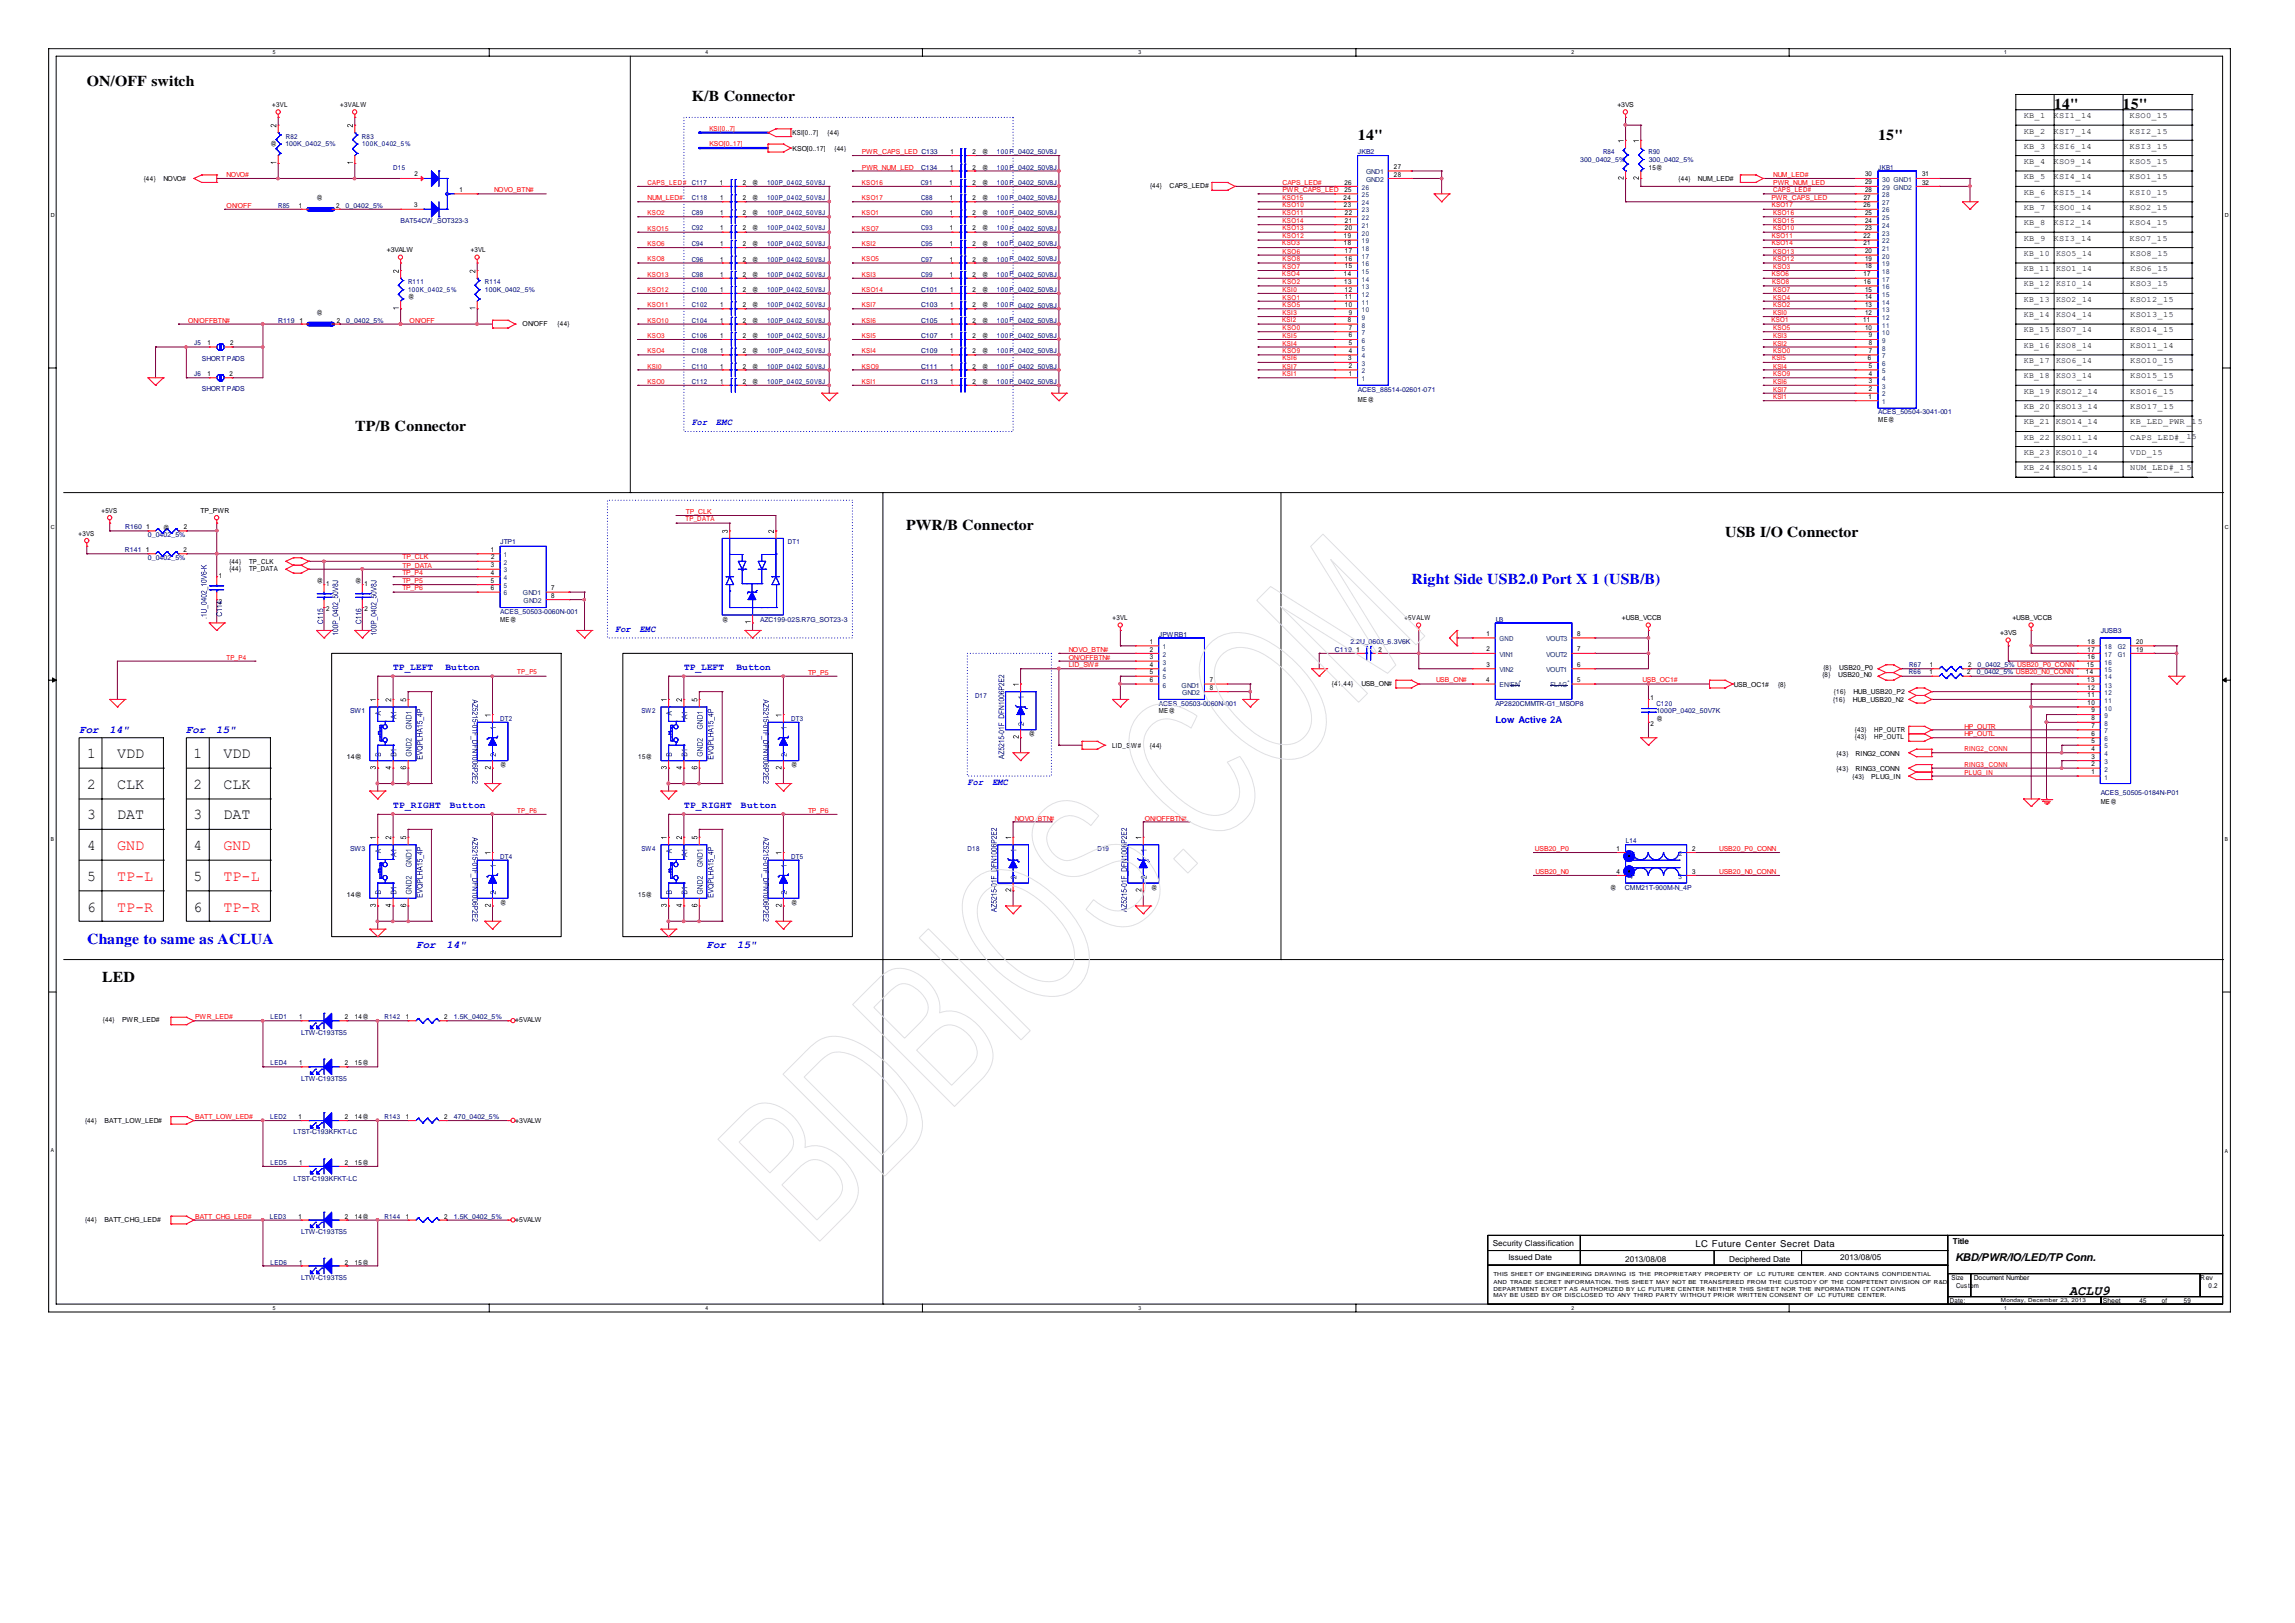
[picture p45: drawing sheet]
<svg xmlns="http://www.w3.org/2000/svg" width="297mm" height="210mm" viewBox="0 0 297 210" stroke-linecap="round" stroke-linejoin="round" font-family="sans-serif">
<defs><g id="words">
<g font-size="1.9">
<text x="11.2" y="11.1">ON/OFF switch</text>
<text x="89.5" y="13.1">K/B Connector</text>
<text x="265.8" y="14.1">14&quot;</text>
<text x="274.7" y="14.1">15&quot;</text>
<text x="175.7" y="18.1">14&quot;</text>
<text x="243" y="18.1">15&quot;</text>
<text x="45.9" y="55.7">TP/B Connector</text>
<text x="117.2" y="68.6">PWR/B Connector</text>
<text x="223.2" y="69.5">USB I/O Connector</text>
<text x="11.3" y="98.1">1</text>
<text x="15.2" y="98.1">VDD</text>
<text x="25" y="98.1">1</text>
<text x="28.9" y="98.1">VDD</text>
<text x="11.3" y="102.1">2</text>
<text x="11.3" y="106">3</text>
<text x="15.2" y="102.1">CLK</text>
<text x="15.2" y="106">DAT</text>
<text x="25" y="102.1">2</text>
<text x="25" y="106">3</text>
<text x="28.9" y="102.1">CLK</text>
<text x="28.9" y="106">DAT</text>
<text x="11.3" y="110">4</text>
<text x="11.3" y="113.9">5</text>
<text x="25" y="110">4</text>
<text x="25" y="113.9">5</text>
<text x="11.3" y="118">6</text>
<text x="25" y="118">6</text>
<text x="13.2" y="127">LED</text>
</g>
<g font-size="1.9" fill="#00f">
<text x="182.7" y="75.5">Right Side USB2.0 Port X 1 (USB/B)</text>
<text x="11.3" y="122.1">Change to same as ACLUA</text>
</g>
<g font-size="1.9" fill="#f00">
<text x="15.2" y="110">GND</text>
<text x="15.2" y="113.9">TP-L</text>
<text x="28.9" y="110">GND</text>
<text x="28.9" y="113.9">TP-L</text>
<text x="15.2" y="118">TP-R</text>
<text x="28.9" y="118">TP-R</text>
</g>
<text font-size="1.8" x="267.8" y="167.5">ACLU9</text>
<g font-size="1.4" fill="#00f">
<text x="10.2" y="94.9">For</text>
<text x="14.2" y="94.9">14&quot;</text>
<text x="24" y="94.9">For</text>
<text x="28" y="94.9">15&quot;</text>
<text x="53.9" y="122.6">For</text>
<text x="57.8" y="122.6">14&quot;</text>
<text x="91.4" y="122.6">For</text>
<text x="95.4" y="122.6">15&quot;</text>
</g>
<text font-size="1.4" x="253" y="163.1">KBD/PWR/IO/LED/TP Conn.</text>
<g font-size="1.2" fill="#00f">
<text x="89.5" y="55">For</text>
<text x="92.7" y="55">EMC</text>
<text x="79.6" y="81.8">For</text>
<text x="82.8" y="81.8">EMC</text>
<text x="50.9" y="86.7">TP_LEFT</text>
<text x="57.7" y="86.7">Button</text>
<text x="88.5" y="86.7">TP_LEFT</text>
<text x="95.3" y="86.7">Button</text>
<text x="193.5" y="93.6">Low Active 2A</text>
<text x="125.2" y="101.6">For</text>
<text x="128.4" y="101.6">EMC</text>
<text x="50.9" y="104.5">TP_RIGHT</text>
<text x="58.2" y="104.5">Button</text>
<text x="88.5" y="104.5">TP_RIGHT</text>
<text x="95.9" y="104.5">Button</text>
</g>
<text font-size="1.2" x="219.4" y="161.3">LC Future Center Secret Data</text>
<g font-size="1.1">
<text x="261.9" y="15.2">KB_1</text>
<text x="261.9" y="17.3">KB_2</text>
<text x="265.7" y="15.2">KSI1_14</text>
<text x="265.7" y="17.3">KSI7_14</text>
<text x="275.5" y="15.2">KSO0_15</text>
<text x="275.5" y="17.3">KSI2_15</text>
<text x="261.9" y="19.2">KB_3</text>
<text x="261.9" y="21.2">KB_4</text>
<text x="261.9" y="23.2">KB_5</text>
<text x="265.7" y="19.2">KSI6_14</text>
<text x="265.7" y="21.2">KSO9_14</text>
<text x="265.7" y="23.2">KSI4_14</text>
<text x="275.5" y="19.2">KSI3_15</text>
<text x="275.5" y="21.2">KSO5_15</text>
<text x="275.5" y="23.2">KSO1_15</text>
<text x="261.9" y="25.2">KB_6</text>
<text x="261.9" y="27.1">KB_7</text>
<text x="261.9" y="29.1">KB_8</text>
<text x="265.7" y="25.2">KSI5_14</text>
<text x="265.7" y="27.1">KSO0_14</text>
<text x="265.7" y="29.1">KSI2_14</text>
<text x="275.5" y="25.2">KSI0_15</text>
<text x="275.5" y="27.1">KSO2_15</text>
<text x="275.5" y="29.1">KSO4_15</text>
<text x="261.9" y="31.1">KB_9</text>
<text x="261.9" y="33.1">KB_10</text>
<text x="261.9" y="35.1">KB_11</text>
<text x="265.7" y="31.1">KSI3_14</text>
<text x="266.1" y="33.1">KSO5_14</text>
<text x="266.1" y="35.1">KSO1_14</text>
<text x="275.5" y="31.1">KSO7_15</text>
<text x="275.6" y="33.1">KSO8_15</text>
<text x="275.6" y="35.1">KSO6_15</text>
<text x="261.9" y="37">KB_12</text>
<text x="261.9" y="39">KB_13</text>
<text x="261.9" y="41">KB_14</text>
<text x="266.1" y="37">KSI0_14</text>
<text x="266.1" y="39">KSO2_14</text>
<text x="266.1" y="41">KSO4_14</text>
<text x="275.6" y="37">KSO3_15</text>
<text x="275.6" y="39">KSO12_15</text>
<text x="275.6" y="41">KSO13_15</text>
<text x="261.9" y="43">KB_15</text>
<text x="261.9" y="45">KB_16</text>
<text x="261.9" y="47">KB_17</text>
<text x="266.1" y="43">KSO7_14</text>
<text x="266.1" y="45">KSO8_14</text>
<text x="266.1" y="47">KSO6_14</text>
<text x="275.6" y="43">KSO14_15</text>
<text x="275.6" y="45">KSO11_14</text>
<text x="275.6" y="47">KSO10_15</text>
<text x="261.9" y="48.9">KB_18</text>
<text x="261.9" y="50.9">KB_19</text>
<text x="261.9" y="52.9">KB_20</text>
<text x="266" y="50.9">KSO12_14</text>
<text x="266" y="52.9">KSO13_14</text>
<text x="266.1" y="48.9">KSO3_14</text>
<text x="275.6" y="48.9">KSO15_15</text>
<text x="275.6" y="50.9">KSO16_15</text>
<text x="275.6" y="52.9">KSO17_15</text>
<text x="261.9" y="54.9">KB_21</text>
<text x="261.9" y="56.9">KB_22</text>
<text x="261.9" y="58.9">KB_23</text>
<text x="266" y="54.9">KSO14_14</text>
<text x="266" y="56.9">KSO11_14</text>
<text x="266" y="58.9">KSO10_14</text>
<text x="275.6" y="54.9">KB_LED_PWR _15</text>
<text x="275.6" y="56.9">CAPS_LED#_ 15</text>
<text x="275.6" y="58.9">VDD_15</text>
<text x="261.9" y="60.8">KB_24</text>
<text x="266" y="60.8">KSO15_14</text>
<text x="275.6" y="60.8">NUM_LED#_1</text>
<text x="282.9" y="60.8">5</text>
<text x="193.2" y="161.2">Security Classification</text>
<text x="252.7" y="160.9">Title</text>
<text x="195.2" y="163.1">Issued Date</text>
<text x="210.3" y="163.2">2013/08/08</text>
<text x="223.8" y="163.2">Deciphered Date</text>
<text x="238.1" y="163.1">2013/08/05</text>
</g>
<g font-size=".9">
<text x="35.2" y="13.8">+3VL</text>
<text x="44" y="13.8">+3VALW</text>
<text x="102.5" y="17.5">KSI[0..7]</text>
<text x="107.1" y="17.5">{44}</text>
<text x="209.3" y="13.8">+3VS</text>
<text x="18.6" y="23.5">{44}</text>
<text x="21.2" y="23.5">NOVO#</text>
<text x="35" y="18.9">@</text>
<text x="53.6" y="22.8">2</text>
<text x="93.2" y="23.9">1</text>
<text x="96.1" y="23.9">2</text>
<text x="97.3" y="23.9">@</text>
<text x="102.5" y="19.5">KSO[0..17]</text>
<text x="108" y="19.5">{44}</text>
<text x="122.9" y="23.9">1</text>
<text x="123" y="21.9">1</text>
<text x="123" y="19.9">1</text>
<text x="125.8" y="19.9">2</text>
<text x="125.8" y="21.9">2</text>
<text x="125.8" y="23.9">2</text>
<text x="127.1" y="19.9">@</text>
<text x="127.1" y="21.9">@</text>
<text x="127.1" y="23.9">@</text>
<text x="174" y="23.9">26</text>
<text x="180.4" y="21.9">27</text>
<text x="180.4" y="22.9">28</text>
<text x="213.4" y="21.9">15@</text>
<text x="217.2" y="23.5">{44}</text>
<text x="219.7" y="23.5">NUM_LED#</text>
<text x="241.3" y="22.8">30</text>
<text x="241.3" y="23.8">29</text>
<text x="248.7" y="22.8">31</text>
<text x="248.7" y="23.9">32</text>
<text x="38.7" y="26.9">1</text>
<text x="40.9" y="25.9">@</text>
<text x="43.5" y="26.9">2</text>
<text x="53.6" y="26.8">3</text>
<text x="59.4" y="24.9">1</text>
<text x="93.2" y="25.9">1</text>
<text x="93.2" y="27.9">1</text>
<text x="93.2" y="29.8">1</text>
<text x="96.1" y="25.9">2</text>
<text x="96.1" y="27.9">2</text>
<text x="96.1" y="29.8">2</text>
<text x="97.3" y="25.9">@</text>
<text x="97.3" y="27.9">@</text>
<text x="97.3" y="29.8">@</text>
<text x="122.9" y="25.9">1</text>
<text x="122.9" y="27.9">1</text>
<text x="122.9" y="29.8">1</text>
<text x="125.8" y="25.9">2</text>
<text x="125.8" y="27.9">2</text>
<text x="125.8" y="29.8">2</text>
<text x="127.1" y="25.9">@</text>
<text x="127.1" y="27.9">@</text>
<text x="127.1" y="29.8">@</text>
<text x="148.8" y="24.3">{44}</text>
<text x="151.3" y="24.3">CAPS_LED#</text>
<text x="173.8" y="25.8">24</text>
<text x="173.9" y="26.8">23</text>
<text x="174" y="24.9">25</text>
<text x="174" y="27.8">22</text>
<text x="174" y="28.8">21</text>
<text x="174" y="29.8">20</text>
<text x="241.1" y="26.8">26</text>
<text x="241.2" y="25.8">27</text>
<text x="241.3" y="24.8">28</text>
<text x="241.3" y="27.8">25</text>
<text x="241.3" y="28.8">24</text>
<text x="241.3" y="29.8">23</text>
<text x="50" y="32.6">+3VALW</text>
<text x="60.9" y="32.6">+3VL</text>
<text x="93.2" y="31.8">1</text>
<text x="93.2" y="33.8">1</text>
<text x="93.2" y="35.8">1</text>
<text x="96.1" y="31.8">2</text>
<text x="96.1" y="33.8">2</text>
<text x="96.1" y="35.8">2</text>
<text x="97.3" y="31.8">@</text>
<text x="97.3" y="33.8">@</text>
<text x="97.3" y="35.8">@</text>
<text x="122.9" y="31.8">1</text>
<text x="122.9" y="33.8">1</text>
<text x="122.9" y="35.8">1</text>
<text x="125.8" y="31.8">2</text>
<text x="125.8" y="33.8">2</text>
<text x="125.8" y="35.8">2</text>
<text x="127.1" y="31.8">@</text>
<text x="127.1" y="33.8">@</text>
<text x="127.1" y="35.8">@</text>
<text x="173.9" y="30.8">19</text>
<text x="173.9" y="31.8">18</text>
<text x="173.9" y="35.7">14</text>
<text x="174" y="32.7">17</text>
<text x="174" y="33.7">16</text>
<text x="174" y="34.7">15</text>
<text x="241.1" y="30.8">22</text>
<text x="241.1" y="31.8">21</text>
<text x="241.1" y="35.7">17</text>
<text x="241.3" y="32.7">20</text>
<text x="241.3" y="33.7">19</text>
<text x="241.3" y="34.7">18</text>
<text x="38.7" y="41.8">1</text>
<text x="40.9" y="40.7">@</text>
<text x="43.6" y="41.8">2</text>
<text x="52.8" y="38.7">@</text>
<text x="93.2" y="37.8">1</text>
<text x="93.2" y="39.8">1</text>
<text x="93.2" y="41.7">1</text>
<text x="96.1" y="37.8">2</text>
<text x="96.1" y="39.8">2</text>
<text x="96.1" y="41.7">2</text>
<text x="97.3" y="37.8">@</text>
<text x="97.3" y="39.8">@</text>
<text x="97.3" y="41.7">@</text>
<text x="123" y="37.8">1</text>
<text x="123" y="39.8">1</text>
<text x="123" y="41.7">1</text>
<text x="125.8" y="37.8">2</text>
<text x="125.8" y="39.8">2</text>
<text x="125.8" y="41.7">2</text>
<text x="127.1" y="37.8">@</text>
<text x="127.1" y="39.8">@</text>
<text x="127.1" y="41.7">@</text>
<text x="173.9" y="36.7">13</text>
<text x="174" y="37.7">12</text>
<text x="174" y="38.7">11</text>
<text x="174" y="39.7">10</text>
<text x="174.4" y="41.7">8</text>
<text x="174.5" y="40.7">9</text>
<text x="241.1" y="41.7">11</text>
<text x="241.2" y="36.7">16</text>
<text x="241.3" y="37.7">15</text>
<text x="241.3" y="38.7">14</text>
<text x="241.3" y="39.7">13</text>
<text x="241.3" y="40.7">12</text>
<text x="26.8" y="44.6">1</text>
<text x="29.8" y="44.6">2</text>
<text x="67.6" y="42.2">ON/OFF</text>
<text x="72.1" y="42.2">{44}</text>
<text x="93.2" y="43.7">1</text>
<text x="93.2" y="45.7">1</text>
<text x="93.2" y="47.7">1</text>
<text x="96.1" y="43.7">2</text>
<text x="96.1" y="45.7">2</text>
<text x="96.1" y="47.7">2</text>
<text x="97.3" y="43.7">@</text>
<text x="97.3" y="45.7">@</text>
<text x="97.3" y="47.7">@</text>
<text x="123" y="43.7">1</text>
<text x="123" y="45.7">1</text>
<text x="123" y="47.7">1</text>
<text x="125.8" y="43.7">2</text>
<text x="125.8" y="45.7">2</text>
<text x="125.8" y="47.7">2</text>
<text x="127.1" y="43.7">@</text>
<text x="127.1" y="45.7">@</text>
<text x="127.1" y="47.7">@</text>
<text x="174.4" y="46.6">3</text>
<text x="174.5" y="42.7">7</text>
<text x="174.5" y="43.7">6</text>
<text x="174.5" y="44.7">5</text>
<text x="174.5" y="45.6">4</text>
<text x="174.5" y="47.6">2</text>
<text x="241.3" y="42.7">10</text>
<text x="241.7" y="46.6">6</text>
<text x="241.8" y="43.7">9</text>
<text x="241.8" y="44.7">8</text>
<text x="241.8" y="45.6">7</text>
<text x="241.8" y="47.6">5</text>
<text x="26.8" y="48.6">1</text>
<text x="29.7" y="48.6">2</text>
<text x="93.2" y="49.6">1</text>
<text x="96.1" y="49.7">2</text>
<text x="97.3" y="49.7">@</text>
<text x="123" y="49.7">1</text>
<text x="125.8" y="49.7">2</text>
<text x="127.1" y="49.7">@</text>
<text x="174.5" y="48.6">1</text>
<text x="175.7" y="52">ME@</text>
<text x="241.8" y="51.6">1</text>
<text x="241.8" y="48.6">4</text>
<text x="241.8" y="49.6">3</text>
<text x="241.8" y="50.6">2</text>
<text x="243" y="54.7">ME@</text>
<text x="10.2" y="69.3">+3VS</text>
<text x="13.1" y="66.4">+5VS</text>
<text x="18.9" y="71.5">1</text>
<text x="18.9" y="68.4">1</text>
<text x="21.1" y="68.5">@</text>
<text x="23.7" y="71.5">2</text>
<text x="23.8" y="68.4">2</text>
<text x="26" y="66.4">TP_PWR</text>
<text x="63.5" y="71.4">1</text>
<text x="28.3" y="74.7">1</text>
<text x="29.7" y="73">{44}</text>
<text x="29.7" y="73.9">{44}</text>
<text x="32.2" y="73">TP_CLK</text>
<text x="32.2" y="73.9">TP_DATA</text>
<text x="41" y="75.4">@</text>
<text x="42.2" y="75.8">1</text>
<text x="45.9" y="75.5">@</text>
<text x="47.2" y="75.8">1</text>
<text x="63.5" y="73.4">3</text>
<text x="63.5" y="74.4">4</text>
<text x="63.5" y="75.4">5</text>
<text x="63.5" y="76.4">6</text>
<text x="63.5" y="72.4">2</text>
<text x="71.3" y="76.4">7</text>
<text x="71.3" y="77.3">8</text>
<text x="28.3" y="78.1">2</text>
<text x="42.2" y="79.1">2</text>
<text x="47.2" y="79.1">2</text>
<text x="64.7" y="80.4">ME@</text>
<text x="93.4" y="80.4">@</text>
<text x="144" y="80.2">+3VL</text>
<text x="148.8" y="83.3">1</text>
<text x="181.7" y="80.2">+5VALW</text>
<text x="192.4" y="82.3">1</text>
<text x="204.1" y="82.3">8</text>
<text x="209.9" y="80.2">+USB_VCCB</text>
<text x="258.8" y="82.2">+3VS</text>
<text x="260.4" y="80.2">+USB_VCCB</text>
<text x="270.1" y="83.3">18</text>
<text x="276.4" y="83.3">20</text>
<text x="148.8" y="84.3">2</text>
<text x="148.8" y="85.3">3</text>
<text x="148.8" y="86.3">4</text>
<text x="148.8" y="87.2">5</text>
<text x="148.8" y="88.2">6</text>
<text x="156.5" y="88.2">7</text>
<text x="156.5" y="89.2">8</text>
<text x="172.3" y="88.7">{41,44}</text>
<text x="175.5" y="84.3">1</text>
<text x="176.2" y="88.7">USB_ON#</text>
<text x="178.4" y="84.3">2</text>
<text x="192.3" y="88.3">4</text>
<text x="192.4" y="84.3">2</text>
<text x="192.4" y="86.3">3</text>
<text x="204.1" y="84.3">7</text>
<text x="204.1" y="86.3">6</text>
<text x="204.1" y="88.2">5</text>
<text x="224.4" y="88.9">USB_OC1#</text>
<text x="230.1" y="88.9">{8}</text>
<text x="235.8" y="87.6">{8}</text>
<text x="236" y="86.7">{8}</text>
<text x="237.3" y="89.8">{16}</text>
<text x="237.9" y="87.6">USB20_N0</text>
<text x="238" y="86.7">USB20_P0</text>
<text x="239.9" y="89.8">HUB_USB20_P2</text>
<text x="249.7" y="87.2">1</text>
<text x="249.7" y="86.3">1</text>
<text x="254.6" y="87.2">2</text>
<text x="254.7" y="86.3">2</text>
<text x="269.9" y="87.2">14</text>
<text x="270" y="86.3">15</text>
<text x="270.1" y="88.2">13</text>
<text x="270.1" y="84.3">17</text>
<text x="270.1" y="85.3">16</text>
<text x="270.1" y="89.3">12</text>
<text x="276.4" y="84.3">19</text>
<text x="133.1" y="95.3">@</text>
<text x="150" y="92.3">ME@</text>
<text x="213.6" y="90.5">1</text>
<text x="213.6" y="94">2</text>
<text x="214.3" y="93.2">@</text>
<text x="237.2" y="90.8">{16}</text>
<text x="239.8" y="90.8">HUB_USB20_N2</text>
<text x="240" y="94.7">{43}</text>
<text x="240" y="95.6">{43}</text>
<text x="242.5" y="94.7">HP_OUTR</text>
<text x="242.5" y="95.6">HP_OUTL</text>
<text x="270.1" y="90.2">11</text>
<text x="270.1" y="91.2">10</text>
<text x="270.6" y="94.2">7</text>
<text x="270.6" y="95.2">6</text>
<text x="270.6" y="92.2">9</text>
<text x="270.6" y="93.2">8</text>
<text x="44.9" y="98.2">14@</text>
<text x="64.7" y="99.2">@</text>
<text x="82.6" y="98.2">15@</text>
<text x="102.4" y="99.2">@</text>
<text x="143.9" y="96.7">LID_SW#</text>
<text x="148.8" y="96.7">{44}</text>
<text x="237.7" y="97.8">{43}</text>
<text x="237.7" y="99.8">{43}</text>
<text x="239.7" y="100.7">{43}</text>
<text x="240.1" y="97.8">RING2_CONN</text>
<text x="240.1" y="99.8">RING3_CONN</text>
<text x="242.1" y="100.7">PLUG_IN</text>
<text x="270.6" y="96.2">5</text>
<text x="270.6" y="100.2">1</text>
<text x="270.6" y="97.1">4</text>
<text x="270.6" y="98.1">3</text>
<text x="270.6" y="99.1">2</text>
<text x="271.8" y="104.1">ME@</text>
<text x="209.2" y="110">1</text>
<text x="209.2" y="113.1">4</text>
<text x="219" y="110.1">2</text>
<text x="219" y="113.1">3</text>
<text x="44.9" y="116.1">14@</text>
<text x="64.7" y="117.1">@</text>
<text x="82.6" y="116.1">15@</text>
<text x="102.4" y="117.1">@</text>
<text x="149" y="115.1">@</text>
<text x="208.4" y="115.1">@</text>
<text x="38.7" y="131.9">1</text>
<text x="44.6" y="131.9">2</text>
<text x="45.9" y="131.9">14@</text>
<text x="52.5" y="131.9">1</text>
<text x="57.5" y="131.9">2</text>
<text x="13.3" y="132.3">{44}</text>
<text x="15.8" y="132.3">PWR_LED#</text>
<text x="38.7" y="137.8">1</text>
<text x="44.6" y="137.8">2</text>
<text x="45.9" y="137.8">15@</text>
<text x="66.7" y="132.3">+5VALW</text>
<text x="11" y="145.2">{44}</text>
<text x="13.5" y="145.2">BATT_LOW_LED#</text>
<text x="38.6" y="144.8">1</text>
<text x="44.6" y="144.8">2</text>
<text x="45.9" y="144.8">14@</text>
<text x="52.5" y="144.8">1</text>
<text x="57.5" y="144.8">2</text>
<text x="66.7" y="145.2">+3VALW</text>
<text x="38.7" y="150.7">1</text>
<text x="44.6" y="150.7">2</text>
<text x="45.9" y="150.7">15@</text>
<text x="11" y="158.1">{44}</text>
<text x="13.5" y="158.1">BATT_CHG_LED#</text>
<text x="38.6" y="157.7">1</text>
<text x="44.6" y="157.7">2</text>
<text x="45.9" y="157.7">14@</text>
<text x="52.5" y="157.7">1</text>
<text x="57.5" y="157.7">2</text>
<text x="66.7" y="158.1">+5VALW</text>
<text x="38.7" y="163.6">1</text>
<text x="44.6" y="163.6">2</text>
<text x="45.9" y="163.6">15@</text>
<text x="252.5" y="165.6">Size</text>
<text x="253.1" y="166.6">Custom</text>
<text x="255.4" y="165.6">Document Number</text>
<text x="284.7" y="165.6">Rev</text>
<text x="285.8" y="166.6">0.2</text>
<text x="252.3" y="168.6">Date:</text>
<text x="272.1" y="168.6">Sheet</text>
<text x="276.9" y="168.6">45</text>
<text x="279.7" y="168.6">of</text>
<text x="282.6" y="168.6">59</text>
</g>
<g font-size=".9" fill="#00007f">
<text x="37" y="17.9">R82</text>
<text x="46.8" y="17.9">R83</text>
<text x="36.9" y="18.9">100K_0402_5%</text>
<text x="46.9" y="18.9">100K_0402_5%</text>
<text x="50.9" y="21.9">D15</text>
<text x="89.5" y="23.9">C117</text>
<text x="99.3" y="23.9">100P_0402_50V8J</text>
<text x="119.1" y="23.9">C91</text>
<text x="119.2" y="21.9">C134</text>
<text x="129" y="19.9">100 P</text>
<text x="129" y="21.9">100 P</text>
<text x="129" y="23.9">100 P</text>
<text x="131.3" y="20">_0402_50V8J</text>
<text x="131.3" y="21.9">_0402_50V8J</text>
<text x="131.3" y="23.9">_0402_50V8J</text>
<text x="175.7" y="19.9">JKB2</text>
<text x="204.5" y="21">300_0402_5%</text>
<text x="207.4" y="19.9">R84</text>
<text x="213.3" y="19.9">R90</text>
<text x="213.4" y="21">300_0402_5%</text>
<text x="243" y="21.9">JKB1</text>
<text x="36" y="26.9">R85</text>
<text x="44.7" y="26.9">0_0402_5%</text>
<text x="51.8" y="28.8">BAT54CW_SOT323-3</text>
<text x="89.5" y="25.9">C118</text>
<text x="89.5" y="27.9">C89</text>
<text x="89.5" y="29.8">C92</text>
<text x="99.3" y="25.9">100P_0402_50V8J</text>
<text x="99.3" y="27.9">100P_0402_50V8J</text>
<text x="99.3" y="29.8">100P_0402_50V8J</text>
<text x="119.2" y="25.9">C88</text>
<text x="119.2" y="27.9">C90</text>
<text x="119.2" y="29.8">C93</text>
<text x="129" y="25.9">100 P</text>
<text x="129" y="27.9">100 P</text>
<text x="129" y="29.8">100 P</text>
<text x="131.3" y="25.9">_0402_50V8J</text>
<text x="131.3" y="27.9">_0402_50V8J</text>
<text x="131.3" y="29.9">_0402_50V8J</text>
<text x="89.5" y="31.8">C94</text>
<text x="89.5" y="33.8">C96</text>
<text x="89.5" y="35.8">C98</text>
<text x="99.3" y="31.8">100P_0402_50V8J</text>
<text x="99.3" y="33.8">100P_0402_50V8J</text>
<text x="99.3" y="35.8">100P_0402_50V8J</text>
<text x="119.2" y="31.8">C95</text>
<text x="119.2" y="33.8">C97</text>
<text x="119.2" y="35.8">C99</text>
<text x="129" y="31.8">100 P</text>
<text x="129" y="33.8">100 P</text>
<text x="129" y="35.8">100 P</text>
<text x="131.3" y="31.9">_0402_50V8J</text>
<text x="131.3" y="33.8">_0402_50V8J</text>
<text x="131.3" y="35.8">_0402_50V8J</text>
<text x="36" y="41.8">R119</text>
<text x="44.8" y="41.8">0_0402_5%</text>
<text x="52.8" y="36.8">R111</text>
<text x="52.8" y="37.8">100K_0402_5%</text>
<text x="62.7" y="36.8">R114</text>
<text x="62.7" y="37.8">100K_0402_5%</text>
<text x="89.5" y="37.8">C100</text>
<text x="89.5" y="39.8">C102</text>
<text x="89.5" y="41.7">C104</text>
<text x="99.3" y="37.8">100P_0402_50V8J</text>
<text x="99.3" y="39.8">100P_0402_50V8J</text>
<text x="99.3" y="41.7">100P_0402_50V8J</text>
<text x="119.2" y="37.8">C101</text>
<text x="119.2" y="39.8">C103</text>
<text x="119.2" y="41.7">C105</text>
<text x="129" y="37.8">100 P</text>
<text x="129" y="39.8">100 P</text>
<text x="129" y="41.7">100 P</text>
<text x="131.3" y="37.8">_0402_50V8J</text>
<text x="131.3" y="39.8">_0402_50V8J</text>
<text x="131.3" y="41.7">_0402_50V8J</text>
<text x="25.1" y="44.6">J5</text>
<text x="26.1" y="46.7">SHORT PADS</text>
<text x="89.5" y="43.7">C106</text>
<text x="89.5" y="45.7">C108</text>
<text x="89.5" y="47.7">C110</text>
<text x="99.3" y="43.7">100P_0402_50V8J</text>
<text x="99.3" y="45.7">100P_0402_50V8J</text>
<text x="99.3" y="47.7">100P_0402_50V8J</text>
<text x="119.2" y="43.7">C107</text>
<text x="119.2" y="45.7">C109</text>
<text x="119.2" y="47.7">C111</text>
<text x="129" y="43.7">100 P</text>
<text x="129" y="45.7">100 P</text>
<text x="129" y="47.7">100 P</text>
<text x="131.3" y="43.7">_0402_50V8J</text>
<text x="131.3" y="45.7">_0402_50V8J</text>
<text x="131.3" y="47.7">_0402_50V8J</text>
<text x="25.1" y="48.6">J6</text>
<text x="26.1" y="50.6">SHORT PADS</text>
<text x="89.5" y="49.6">C112</text>
<text x="99.3" y="49.7">100P_0402_50V8J</text>
<text x="119.2" y="49.7">C113</text>
<text x="129" y="49.7">100 P</text>
<text x="131.3" y="49.7">_0402_50V8J</text>
<text x="175.7" y="50.7">ACES_88514-02601-071</text>
<text x="243" y="53.6">ACES_50504-3041-001</text>
<text x="16.2" y="71.5">R141</text>
<text x="16.2" y="68.4">R160</text>
<text x="19.1" y="69.5">0_0402_5%</text>
<text x="64.7" y="70.4">JTP1</text>
<text x="102" y="70.4">DT1</text>
<text x="19.1" y="72.5">0_0402_5%</text>
<text x="64.7" y="79.4">ACES_50503-0060N-001</text>
<text x="98.4" y="80.4">AZC199-02S.R7G_SOT23-3</text>
<text x="150" y="82.4">JPWRB1</text>
<text x="174.7" y="83.4">2.2U_0603_6.3V6K</text>
<text x="193.5" y="80.4">U3</text>
<text x="271.8" y="81.9">JUSB3</text>
<text x="172.7" y="84.3">C119</text>
<text x="247" y="87.2">R66</text>
<text x="247.1" y="86.3">R67</text>
<text x="255.8" y="87.2">0_0402_5% USB20_N0_CONN</text>
<text x="255.9" y="86.3">0_0402_5% USB20_P0_CONN</text>
<text x="45.3" y="92.3">SW1</text>
<text x="64.7" y="93.3">DT2</text>
<text x="83" y="92.3">SW2</text>
<text x="102.4" y="93.3">DT3</text>
<text x="126.2" y="90.3">D17</text>
<text x="150" y="91.3">ACES_50503-0060N-001</text>
<text x="193.5" y="91.3">AP2820CMMTR-G1_MSOP8</text>
<text x="214.3" y="91.4">C120</text>
<text x="214.3" y="92.3">1000P_0402_50V7K</text>
<text x="271.8" y="102.8">ACES_50505-0184N-P01</text>
<text x="45.3" y="110.1">SW3</text>
<text x="64.7" y="111.1">DT4</text>
<text x="83" y="110.1">SW4</text>
<text x="102.4" y="111.1">DT5</text>
<text x="125.2" y="110.1">D18</text>
<text x="142" y="110.1">D19</text>
<text x="210.4" y="109.1">L14</text>
<text x="210.3" y="115.1">CMM21T-900M-N_4P</text>
<text x="35" y="131.9">LED1</text>
<text x="49.7" y="131.9">R142</text>
<text x="58.7" y="131.9">1.5K_0402_5%</text>
<text x="35" y="137.8">LED4</text>
<text x="39" y="133.9">LTW-C193TS5</text>
<text x="39" y="139.8">LTW-C193TS5</text>
<text x="35" y="144.8">LED2</text>
<text x="38" y="146.7">LTST-C193KFKT-LC</text>
<text x="49.7" y="144.8">R143</text>
<text x="58.7" y="144.8">470_0402_5%</text>
<text x="35" y="150.7">LED5</text>
<text x="38" y="152.7">LTST-C193KFKT-LC</text>
<text x="34.9" y="157.7">LED3</text>
<text x="39" y="159.7">LTW-C193TS5</text>
<text x="49.7" y="157.7">R144</text>
<text x="58.7" y="157.7">1.5K_0402_5%</text>
<text x="35" y="163.6">LED6</text>
<text x="39" y="165.6">LTW-C193TS5</text>
</g>
<g font-size=".9" fill="#f00">
<text x="91.8" y="16.9">KSI[0..7]</text>
<text x="29.3" y="22.9">NOVO#</text>
<text x="83.8" y="23.9">CAPS_LED#</text>
<text x="91.8" y="18.9">KSO[0..17]</text>
<text x="111.5" y="19.9">PWR_CAPS_LED C133</text>
<text x="111.5" y="21.9">PWR_NUM_LED</text>
<text x="111.5" y="23.9">KSO16</text>
<text x="166" y="23.9">CAPS_LED#</text>
<text x="229.4" y="22.9">NUM_LED#</text>
<text x="229.4" y="23.9">PWR_NUM_LED</text>
<text x="29.3" y="26.9">ON/OFF</text>
<text x="63.9" y="24.9">NOVO_BTN#</text>
<text x="83.8" y="25.9">NUM_LED#</text>
<text x="83.8" y="27.9">KSO2</text>
<text x="83.8" y="29.9">KSO15</text>
<text x="111.5" y="25.9">KSO17</text>
<text x="111.5" y="27.9">KSO1</text>
<text x="111.5" y="29.9">KSO7</text>
<text x="166" y="27.9">KSO11</text>
<text x="166" y="28.8">KSO14</text>
<text x="166" y="29.8">KSO13</text>
<text x="166" y="24.9">PWR_CAPS_LED</text>
<text x="166" y="25.8">KSO15</text>
<text x="166" y="26.8">KSO10</text>
<text x="229.2" y="25.8">PWR_CAPS_LED</text>
<text x="229.3" y="26.8">KSO17</text>
<text x="229.4" y="24.9">CAPS_LED#</text>
<text x="229.4" y="27.9">KSO16</text>
<text x="229.4" y="28.8">KSO15</text>
<text x="229.4" y="29.8">KSO10</text>
<text x="83.8" y="31.8">KSO6</text>
<text x="83.8" y="33.8">KSO8</text>
<text x="83.8" y="35.8">KSO13</text>
<text x="111.5" y="31.8">KSI2</text>
<text x="111.5" y="33.8">KSO5</text>
<text x="111.5" y="35.8">KSI3</text>
<text x="165.9" y="31.8">KSO3</text>
<text x="165.9" y="35.7">KSO4</text>
<text x="166" y="32.8">KSO6</text>
<text x="166" y="33.8">KSO8</text>
<text x="166" y="34.8">KSO7</text>
<text x="166" y="30.8">KSO12</text>
<text x="229.3" y="30.8">KSO11</text>
<text x="229.3" y="31.8">KSO14</text>
<text x="229.3" y="35.7">KSO6</text>
<text x="229.4" y="32.8">KSO13</text>
<text x="229.4" y="33.8">KSO12</text>
<text x="229.4" y="34.8">KSO3</text>
<text x="24.3" y="41.7">ON/OFFBTN#</text>
<text x="53" y="41.7">ON/OFF</text>
<text x="83.8" y="37.8">KSO12</text>
<text x="83.8" y="39.7">KSO11</text>
<text x="83.8" y="41.7">KSO10</text>
<text x="111.5" y="37.8">KSO14</text>
<text x="111.5" y="39.7">KSI7</text>
<text x="111.5" y="41.7">KSI6</text>
<text x="165.9" y="41.7">KSI2</text>
<text x="166" y="37.7">KSI0</text>
<text x="166" y="38.8">KSO1</text>
<text x="166" y="39.7">KSO5</text>
<text x="166" y="40.8">KSI3</text>
<text x="166" y="36.7">KSO2</text>
<text x="229.2" y="41.7">KSO1</text>
<text x="229.3" y="36.7">KSO8</text>
<text x="229.4" y="37.7">KSO7</text>
<text x="229.4" y="38.8">KSO4</text>
<text x="229.4" y="39.7">KSO2</text>
<text x="229.4" y="40.8">KSI0</text>
<text x="83.8" y="43.7">KSO3</text>
<text x="83.8" y="45.7">KSO4</text>
<text x="83.8" y="47.7">KSI0</text>
<text x="111.5" y="43.7">KSI5</text>
<text x="111.5" y="45.7">KSI4</text>
<text x="111.5" y="47.7">KSO9</text>
<text x="166" y="42.7">KSO0</text>
<text x="166" y="43.7">KSI5</text>
<text x="166" y="44.7">KSI4</text>
<text x="166" y="45.7">KSO9</text>
<text x="166" y="47.7">KSI7</text>
<text x="166" y="46.6">KSI6</text>
<text x="229.3" y="46.6">KSI5</text>
<text x="229.4" y="42.7">KSO5</text>
<text x="229.4" y="43.7">KSI3</text>
<text x="229.4" y="44.7">KSI2</text>
<text x="229.4" y="45.7">KSO0</text>
<text x="229.4" y="47.7">KSI4</text>
<text x="83.8" y="49.6">KSO0</text>
<text x="111.5" y="49.6">KSI1</text>
<text x="166" y="48.7">KSI1</text>
<text x="229.4" y="48.6">KSO9</text>
<text x="229.4" y="49.7">KSI6</text>
<text x="229.4" y="50.7">KSI7</text>
<text x="229.4" y="51.6">KSI1</text>
<text x="88.7" y="67.5">TP_DATA</text>
<text x="88.7" y="66.5">TP_CLK</text>
<text x="52.1" y="73.4">TP_DATA</text>
<text x="52.1" y="74.4">TP_P4</text>
<text x="52.1" y="75.4">TP_P5</text>
<text x="52.1" y="76.4">TP_P6</text>
<text x="52.1" y="72.4">TP_CLK</text>
<text x="29.3" y="85.4">TP_P4</text>
<text x="66.9" y="87.2">TP_P5</text>
<text x="104.6" y="87.3">TP_P5</text>
<text x="138.3" y="84.3">NOVO_BTN#</text>
<text x="138.3" y="85.4">ON/OFFBTN#</text>
<text x="138.3" y="86.3">LID_SW#</text>
<text x="185.8" y="88.3">USB_ON#</text>
<text x="212.5" y="88.3">USB_OC1#</text>
<text x="254.2" y="94.3">HP_OUTR</text>
<text x="254.2" y="95.2">HP_OUTL</text>
<text x="254.2" y="97.2">RING2_CONN</text>
<text x="254.2" y="99.2">RING3_CONN</text>
<text x="254.2" y="100.2">PLUG_IN</text>
<text x="66.9" y="105.1">TP_P6</text>
<text x="104.6" y="105.1">TP_P6</text>
<text x="131.3" y="106.2">NOVO_BTN#</text>
<text x="148.1" y="106.2">ON/OFFBTN#</text>
<text x="198.6" y="110.1">USB20_P0</text>
<text x="198.7" y="113.1">USB20_N0</text>
<text x="222.5" y="110.1">USB20_P0_CONN</text>
<text x="222.5" y="113.1">USB20_N0_CONN</text>
<text x="25.3" y="131.8">PWR_LED#</text>
<text x="25.3" y="144.8">BATT_LOW_LED#</text>
<text x="25.3" y="157.7">BATT_CHG_LED#</text>
</g>
<g font-size=".9" fill="#003f7f">
<text x="176.8" y="22.5">GND1</text>
<text x="176.8" y="23.5">GND2</text>
<text x="243.5" y="23.5">30 GND1</text>
<text x="176.2" y="24.5">26</text>
<text x="176.2" y="25.5">25</text>
<text x="176.2" y="26.5">24</text>
<text x="176.2" y="27.5">23</text>
<text x="176.2" y="28.5">22</text>
<text x="176.2" y="29.5">21</text>
<text x="243.5" y="24.5">29 GND2</text>
<text x="243.5" y="25.5">28</text>
<text x="243.5" y="26.5">27</text>
<text x="243.5" y="27.5">26</text>
<text x="243.5" y="28.5">25</text>
<text x="243.5" y="29.5">24</text>
<text x="176.2" y="30.5">20</text>
<text x="176.2" y="31.5">19</text>
<text x="176.2" y="32.4">18</text>
<text x="176.2" y="33.5">17</text>
<text x="176.2" y="34.4">16</text>
<text x="176.2" y="35.4">15</text>
<text x="243.5" y="30.5">23</text>
<text x="243.5" y="31.5">22</text>
<text x="243.5" y="32.4">21</text>
<text x="243.5" y="33.5">20</text>
<text x="243.5" y="34.4">19</text>
<text x="243.5" y="35.4">18</text>
<text x="176.2" y="36.5">14</text>
<text x="176.2" y="37.4">13</text>
<text x="176.2" y="38.4">12</text>
<text x="176.2" y="39.4">11</text>
<text x="176.2" y="40.4">10</text>
<text x="176.2" y="41.4">9</text>
<text x="243.5" y="36.5">17</text>
<text x="243.5" y="37.4">16</text>
<text x="243.5" y="38.4">15</text>
<text x="243.5" y="39.4">14</text>
<text x="243.5" y="40.4">13</text>
<text x="243.5" y="41.4">12</text>
<text x="176.2" y="42.4">8</text>
<text x="176.2" y="43.3">7</text>
<text x="176.2" y="44.3">6</text>
<text x="176.2" y="45.3">5</text>
<text x="176.2" y="46.3">4</text>
<text x="176.2" y="47.3">3</text>
<text x="243.5" y="42.4">11</text>
<text x="243.5" y="43.3">10</text>
<text x="243.5" y="44.3">9</text>
<text x="243.5" y="45.3">8</text>
<text x="243.5" y="46.3">7</text>
<text x="243.5" y="47.3">6</text>
<text x="176.2" y="48.3">2</text>
<text x="176.2" y="49.3">1</text>
<text x="243.5" y="48.3">5</text>
<text x="243.5" y="49.3">4</text>
<text x="243.5" y="50.3">3</text>
<text x="243.5" y="51.3">2</text>
<text x="243.5" y="52.3">1</text>
<text x="65.2" y="72.1">1</text>
<text x="65.2" y="73.1">2</text>
<text x="65.2" y="74.1">3</text>
<text x="65.2" y="75.1">4</text>
<text x="65.2" y="76">5</text>
<text x="65.2" y="77">6</text>
<text x="67.7" y="77">GND1</text>
<text x="67.7" y="78">GND2</text>
<text x="150.5" y="84">1</text>
<text x="194" y="82.9">GND</text>
<text x="200.1" y="82.9">VOUT3</text>
<text x="272.3" y="84">18</text>
<text x="274" y="84">G2</text>
<text x="150.5" y="84.9">2</text>
<text x="150.5" y="86">3</text>
<text x="150.5" y="86.9">4</text>
<text x="150.5" y="87.9">5</text>
<text x="150.5" y="89">6</text>
<text x="152.9" y="89">GND1</text>
<text x="153" y="89.9">GND2</text>
<text x="194" y="84.9">VIN1</text>
<text x="194" y="86.9">VIN2</text>
<text x="194" y="88.9">EN/EN</text>
<text x="200.1" y="84.9">VOUT2</text>
<text x="200.1" y="86.9">VOUT1</text>
<text x="200.6" y="88.9">FLAG</text>
<text x="272.3" y="84.9">17</text>
<text x="272.3" y="86">16</text>
<text x="272.3" y="86.9">15</text>
<text x="272.3" y="87.9">14</text>
<text x="272.3" y="89">13</text>
<text x="272.3" y="89.9">12</text>
<text x="274" y="84.9">G1</text>
<text x="272.3" y="90.9">11</text>
<text x="272.3" y="91.9">10</text>
<text x="272.3" y="92.9">9</text>
<text x="272.3" y="93.9">8</text>
<text x="272.3" y="94.9">7</text>
<text x="272.3" y="95.9">6</text>
<text x="272.3" y="96.8">5</text>
<text x="272.3" y="97.8">4</text>
<text x="272.3" y="98.8">3</text>
<text x="272.3" y="99.8">2</text>
<text x="272.3" y="100.9">1</text>
<text x="210.9" y="113.7">4</text>
<text x="210.9" y="110.7">1</text>
<text x="217.2" y="113.7">3</text>
<text x="217.2" y="110.7">2</text>
</g>
<g font-size=".7">
<text x="35.3" y="7">5</text>
<text x="91.3" y="7">4</text>
<text x="147.3" y="7">3</text>
<text x="203.4" y="7">2</text>
<text x="259.3" y="7">1</text>
<text x="6.6" y="28">D</text>
<text x="287.9" y="28.1">D</text>
<text x="6.6" y="68.4">C</text>
<text x="287.9" y="68.4">C</text>
<text x="6.6" y="108.8">B</text>
<text x="287.9" y="108.8">B</text>
<text x="6.6" y="149.1">A</text>
<text x="287.9" y="149.1">A</text>
<text x="193.2" y="165.1">THIS SHEET OF ENGINEERING DRAWING IS THE PROPRIETARY PROPERTY OF</text>
<text x="193.2" y="166.1">AND TRADE SECRET INFORMATION. THIS SHEET MAY NOT BE TRANSFERED FROM THE CUSTODY OF THE COMPETENT DIVISION OF R&amp;D</text>
<text x="193.2" y="167">DEPARTMENT EXCEPT AS AUTHORIZED BY LC FUTURE CENTER NEITHER THIS SHEET NOR THE INFORMATION IT CONTAINS</text>
<text x="193.2" y="167.8">MAY BE USED BY OR DISCLOSED TO ANY THIRD PARTY WITHOUT PRIOR WRITTEN CONSENT OF</text>
<text x="227.4" y="165.1">LC FUTURE CENTER. AND CONTAINS CONFIDENTIAL</text>
<text x="235.2" y="167.8">LC FUTURE CENTER.</text>
<text x="35.3" y="169.5">5</text>
<text x="91.3" y="169.5">4</text>
<text x="147.3" y="169.5">3</text>
<text x="203.4" y="169.5">2</text>
<text x="258.9" y="168.4">Monday, December 23, 2013</text>
<text x="259.3" y="169.5">1</text>
</g>
</g></defs>
<g fill="none" stroke="#000" stroke-width=".13">
<path d="M6.3 6.3h282.3v163.4h-282.3zM7.3 7.3h280.3v161.4h-280.3zM63.3 6.3v1M81.6 7.3v56.4M119.4 6.3v1M175.5 6.3v1M231.5 6.3v1M260.8 14.2h22.9M260.8 16.2h22.9M260.8 18.2h22.9M265.8 12.2v49.6M274.7 12.2v49.6"/>
<path d="M283.7 14.2h.1M283.7 12.2h.1M283.7 16.2h.1M283.7 18.2h.1M283.7 12.2h-22.9v49.6M283.7 12.2v49.6M260.8 20.1h22.9M260.8 22.1h22.9M260.8 26.1h22.9M260.8 24.1h22.9M260.8 28h22.9M260.8 30h22.9"/>
<path d="M260.8 34h22.9M260.8 32h22.9M260.8 40h22.9M260.8 38h22.9M260.8 36h22.9M283.7 20.1h.1M283.7 22.1h.1M283.7 26.1h.1M283.7 24.1h.1M283.7 28h.1M283.7 30h.1M283.7 34h.1"/>
<path d="M283.7 32h.1M283.7 40h.1M283.7 38h.1M283.7 36h.1M6.3 47.6h1M260.8 41.9h22.9M260.8 45.9h22.9M260.8 43.9h22.9M260.8 49.8h22.9M260.8 47.9h22.9M260.8 57.8h22.9M260.8 55.8h22.9"/>
<path d="M260.8 53.8h22.9M260.8 51.8h22.9M260.8 59.8h22.9M283.7 41.9h.1M283.7 45.9h.1M283.7 43.9h.1M283.7 49.8h.1M283.7 47.9h.1M283.7 57.8h.1M283.7 55.8h.1M283.7 53.8h.1M283.7 51.8h.1"/>
<path d="M283.7 59.8h.1M287.6 47.6h1M8.2 63.7h279.4M81.6 63.7h.1M114.2 63.7v105M165.8 63.7v60.4M260.8 61.8h.1M260.8 61.8h22.9M265.8 61.8h.1M274.7 61.8h.1M277.7 61.8h.1M283.7 61.8h.1"/>
<path d="M287.6 63.7h.1M6.3 88h1M6.8 87.7l.5 .3-.5 .2zM10.2 95.4h10.9v23.8h-10.9zM10.2 99.4h10.9M13.2 95.4v23.8M21.1 99.4h.1M24.1 95.4h10.9v23.8h-10.9zM24.1 99.4h10.9M27.1 95.4v23.8M35 99.4h.1M42.9 84.5h29.7v36.7h-29.7z"/>
<path d="M80.6 84.5h29.7v36.7h-29.7zM287.6 88l.5-.3v.5zM287.6 88h1M10.2 103.4h10.9M10.2 107.3h10.9M10.2 111.3h10.9M10.2 115.3h10.9M13.2 119.2h.1M21.1 103.4h.1M21.1 107.3h.1M21.1 111.3h.1M21.1 115.3h.1"/>
<path d="M24.1 103.4h10.9M24.1 107.3h10.9M24.1 111.3h10.9M24.1 115.3h10.9M27.1 119.2h.1M35 103.4h.1M35 107.3h.1M35 111.3h.1M35 115.3h.1M6.3 128.3h1M8.2 124.1h279.4M165.8 124.1h.1"/>
<path d="M287.6 124.1h.1M287.6 128.3h1M63.3 168.7v1M114.2 168.7h.1M119.4 168.7v1M175.5 168.7v1M231.5 168.7v1"/>
</g>
<path d="M6.8 87.7l.5 .3-.5 .2zM287.6 88l.5-.3v.5z" fill="#000"/>
<path d="M131.1 15.2h-42.6v40.6h42.6v-40.6M110.3 64.7h-31.7v17.8h31.7v-17.8M136 84.5h-10.8v15.9h10.8v-15.9" fill="none" stroke="#00f" stroke-width=".13" stroke-dasharray="0 .3"/>
<path d="M36 15.2h.1M36 15.2v1M28 23.1h.1M28 23.1h8M41.9 72.6h.1M41.9 72.6h19.9M46.9 73.6h.1M46.9 73.6h14.9" fill="none" stroke="#7f003f" stroke-width=".13"/>
<circle cx="41.9" cy="72.6" r=".18" fill="#f0f"/>
<circle cx="41.9" cy="72.6" r=".18" fill="none" stroke="#f0f" stroke-width=".13"/>
<path d="M40 73.6h.1M40 73.6h6.9" fill="none" stroke="#7f003f" stroke-width=".13"/>
<circle cx="46.9" cy="73.6" r=".18" fill="#f0f"/>
<circle cx="46.9" cy="73.6" r=".18" fill="none" stroke="#f0f" stroke-width=".13"/>
<path d="M36 23.1h.1M36 23.1h9.9M40 72.6h.1M40 72.6h1.9" fill="none" stroke="#7f003f" stroke-width=".13"/>
<path d="M45.8 23h.2v.2h-.2z" fill-rule="evenodd" fill="#f0f"/>
<path d="M45.8 23h.2v.2h-.2z" fill="none" stroke="#f0f" stroke-width=".13"/>
<path d="M35.8 23h.3v.2h-.3z" fill-rule="evenodd" fill="#f0f"/>
<path d="M35.8 23h.3v.2h-.3z" fill="none" stroke="#f0f" stroke-width=".13"/>
<g fill="none" stroke="#7f003f" stroke-width=".13">
<path d="M45.9 15.2h.1M45.9 15.2v1M29.1 27.1h.1M29.1 27.1h9.9M43.9 27.1h.1M43.9 27.1h7.9M45.9 23.1h.1M45.9 21.1h.1M45.9 23.1h5.9M45.9 21.1v2M51.8 40h.1M51.8 34h.1"/>
<path d="M51.8 34v1M51.8 40v1.9h-7.9M61.8 25.1h.1M61.8 25.1h8.9M34 44.9h.1M34 44.9v4M43.9 41.9h.1M61.8 41.9h.1M61.8 41.9h1.9M170.7 84.5h.1M170.7 84.5v2M170.7 84.5h5"/>
</g>
<path d="M33.9 44.8h.2v.2h-.2z" fill-rule="evenodd" fill="#f0f"/>
<path d="M33.9 44.8h.2v.2h-.2z" fill="none" stroke="#f0f" stroke-width=".13"/>
<path d="M20.1 44.9h.1M20.1 44.9v4M24.1 44.9h.1M24.1 44.9h3M24.1 44.9v4M30 44.9h.1M30 44.9h4" fill="none" stroke="#7f003f" stroke-width=".13"/>
<path d="M23.9 44.8h.3v.2h-.3z" fill-rule="evenodd" fill="#f0f"/>
<path d="M23.9 44.8h.3v.2h-.3z" fill="none" stroke="#f0f" stroke-width=".13"/>
<path d="M20.1 44.9h.1M20.1 44.9h4M24.1 48.9h.1M24.1 48.9h3M30 48.9h.1M30 48.9h4M28 77.6h.1M28 71.6h.1M28 71.6v3M28 77.6v3M145 88.5h.1M145 88.5v2" fill="none" stroke="#7f003f" stroke-width=".13"/>
<path d="M144.8 88.3h.3v.3h-.3z" fill-rule="evenodd" fill="#f0f"/>
<path d="M144.8 88.3h.3v.3h-.3z" fill="none" stroke="#f0f" stroke-width=".13"/>
<path d="M28 71.6h.1M28 71.6h33.8" fill="none" stroke="#7f003f" stroke-width=".13"/>
<circle cx="28" cy="71.6" r=".18" fill="#f0f"/>
<circle cx="28" cy="71.6" r=".18" fill="none" stroke="#f0f" stroke-width=".13"/>
<path d="M96.4 47.9h.1M96.4 47.9h10.9M126.1 45.9h.1M126.1 45.9h10.9" fill="none" stroke="#7f003f" stroke-width=".13"/>
<path d="M90.5 17.2h.1M90.5 19.2h.1M90.5 17.2h8.9M90.5 19.2h8.9" fill="none" stroke="#00f" stroke-width=".3"/>
<path d="M136.9 45.8h.2v.2h-.2z" fill-rule="evenodd" fill="#f0f"/>
<path d="M136.9 45.8h.2v.2h-.2z" fill="none" stroke="#f0f" stroke-width=".13"/>
<path d="M126.1 40h.1M126.1 40h10.9" fill="none" stroke="#7f003f" stroke-width=".13"/>
<path d="M136.9 39.8h.2v.3h-.2z" fill-rule="evenodd" fill="#f0f"/>
<path d="M136.9 39.8h.2v.3h-.2z" fill="none" stroke="#f0f" stroke-width=".13"/>
<path d="M96.4 30h.1M96.4 28h.1M96.4 30h10.9M96.4 28h10.9M137 28h.1M137 32h.1M137 28v2M137 32v2M96.4 43.9h.1M96.4 43.9h10.9M107.3 49.8h.1M107.3 49.8v1.1" fill="none" stroke="#7f003f" stroke-width=".13"/>
<circle cx="107.3" cy="43.9" r=".17" fill="#f0f"/>
<circle cx="107.3" cy="43.9" r=".17" fill="none" stroke="#f0f" stroke-width=".13"/>
<g fill="none" stroke="#7f003f" stroke-width=".13">
<path d="M82.5 36h.1M82.5 34h.1M82.5 32h.1M82.5 30h.1M82.5 28h.1M82.5 36h11M82.5 34h11M82.5 32h11M82.5 30h11M82.5 28h11M107.3 34h.1M107.3 38h.1"/>
<path d="M107.3 34v2M107.3 38v2M137 41.9h.1M137 41.9v2"/>
</g>
<path d="M107.2 39.8h.2v.3h-.2z" fill-rule="evenodd" fill="#f0f"/>
<path d="M107.2 39.8h.2v.3h-.2z" fill="none" stroke="#f0f" stroke-width=".13"/>
<g fill="none" stroke="#7f003f" stroke-width=".13">
<path d="M82.5 40h.1M82.5 38h.1M82.5 40h11M82.5 38h11M110.3 28h.1M110.3 40h.1M110.3 38h.1M110.3 36h.1M110.3 34h.1M110.3 32h.1M110.3 30h.1M110.3 28h12.9"/>
<path d="M110.3 40h12.9M110.3 38h12.9M110.3 36h12.9M110.3 34h12.9M110.3 32h12.9M110.3 30h12.9M126.1 34h.1M126.1 34h10.9M82.5 49.8h.1M82.5 47.9h.1M82.5 45.9h.1M82.5 43.9h.1"/>
<path d="M82.5 41.9h.1M82.5 49.8h11M82.5 47.9h11M82.5 45.9h11M82.5 43.9h11M82.5 41.9h11M110.3 43.9h.1M110.3 41.9h.1M110.3 43.9h12.9M110.3 41.9h12.9"/>
</g>
<path d="M136.9 33.9h.2v.2h-.2z" fill-rule="evenodd" fill="#f0f"/>
<path d="M136.9 33.9h.2v.2h-.2z" fill="none" stroke="#f0f" stroke-width=".13"/>
<path d="M126.1 32h.1M126.1 32h10.9" fill="none" stroke="#7f003f" stroke-width=".13"/>
<path d="M136.9 31.9h.2v.2h-.2z" fill-rule="evenodd" fill="#f0f"/>
<path d="M136.9 31.9h.2v.2h-.2z" fill="none" stroke="#f0f" stroke-width=".13"/>
<path d="M107.3 47.9h.1M107.3 47.9v1.9" fill="none" stroke="#7f003f" stroke-width=".13"/>
<path d="M107.2 49.7h.2v.3h-.2z" fill-rule="evenodd" fill="#f0f"/>
<path d="M107.2 49.7h.2v.3h-.2z" fill="none" stroke="#f0f" stroke-width=".13"/>
<path d="M107.2 47.7h.2v.3h-.2z" fill-rule="evenodd" fill="#f0f"/>
<path d="M107.2 47.7h.2v.3h-.2z" fill="none" stroke="#f0f" stroke-width=".13"/>
<path d="M137 47.9h.1M137 47.9v1.9" fill="none" stroke="#7f003f" stroke-width=".13"/>
<path d="M136.9 49.7h.2v.3h-.2z" fill-rule="evenodd" fill="#f0f"/>
<path d="M136.9 49.7h.2v.3h-.2z" fill="none" stroke="#f0f" stroke-width=".13"/>
<path d="M136.9 47.7h.2v.3h-.2z" fill-rule="evenodd" fill="#f0f"/>
<path d="M136.9 47.7h.2v.3h-.2z" fill="none" stroke="#f0f" stroke-width=".13"/>
<g fill="none" stroke="#7f003f" stroke-width=".13">
<path d="M96.4 45.9h.1M107.3 43.9h.1M107.3 43.9v2h-10.9M110.3 49.8h.1M110.3 47.9h.1M110.3 45.9h.1M110.3 49.8h12.9M110.3 47.9h12.9M110.3 45.9h12.9M126.1 49.8h.1M126.1 49.8h10.9M137 49.8h.1"/>
<path d="M137 49.8v1.1"/>
</g>
<path d="M107.2 45.8h.2v.2h-.2z" fill-rule="evenodd" fill="#f0f"/>
<path d="M107.2 45.8h.2v.2h-.2z" fill="none" stroke="#f0f" stroke-width=".13"/>
<path d="M126.1 36h.1M126.1 36h10.9M137 38h.1M137 38v2" fill="none" stroke="#7f003f" stroke-width=".13"/>
<path d="M136.9 35.8h.2v.3h-.2z" fill-rule="evenodd" fill="#f0f"/>
<path d="M136.9 35.8h.2v.3h-.2z" fill="none" stroke="#f0f" stroke-width=".13"/>
<path d="M96.4 40h.1M96.4 40h10.9M107.3 40h.1M107.3 40v1.9M137 36h.1M137 34h.1M137 40h.1M137 34v4M137 40v1.9h-10.9M107.3 45.9h.1M107.3 45.9v2M126.1 41.9h.1" fill="none" stroke="#7f003f" stroke-width=".13"/>
<circle cx="137" cy="41.9" r=".18" fill="#f0f"/>
<circle cx="137" cy="41.9" r=".18" fill="none" stroke="#f0f" stroke-width=".13"/>
<path d="M126.1 38h.1M126.1 38h10.9M137 30h.1M137 30v2" fill="none" stroke="#7f003f" stroke-width=".13"/>
<path d="M136.9 37.8h.2v.3h-.2z" fill-rule="evenodd" fill="#f0f"/>
<path d="M136.9 37.8h.2v.3h-.2z" fill="none" stroke="#f0f" stroke-width=".13"/>
<path d="M107.3 30h.1M107.3 30v2" fill="none" stroke="#7f003f" stroke-width=".13"/>
<path d="M107.2 31.9h.2v.2h-.2z" fill-rule="evenodd" fill="#f0f"/>
<path d="M107.2 31.9h.2v.2h-.2z" fill="none" stroke="#f0f" stroke-width=".13"/>
<circle cx="107.3" cy="30" r=".17" fill="#f0f"/>
<circle cx="107.3" cy="30" r=".17" fill="none" stroke="#f0f" stroke-width=".13"/>
<g fill="none" stroke="#7f003f" stroke-width=".13">
<path d="M96.4 38h.1M96.4 32h.1M96.4 38h10.9M96.4 32h10.9M107.3 28h.1M107.3 32h.1M107.3 28v2M107.3 32v2M126.1 30h.1M126.1 30h10.9M96.4 49.8h.1M96.4 49.8h10.9"/>
<path d="M107.3 41.9h.1M107.3 41.9v2M137 45.9h.1M137 45.9v2"/>
</g>
<path d="M136.9 29.9h.2v.3h-.2z" fill-rule="evenodd" fill="#f0f"/>
<path d="M136.9 29.9h.2v.3h-.2z" fill="none" stroke="#f0f" stroke-width=".13"/>
<path d="M107.3 36h.1M107.3 36v2M126.1 28h.1M126.1 28h10.9M126.1 47.9h.1M126.1 47.9h10.9" fill="none" stroke="#7f003f" stroke-width=".13"/>
<circle cx="107.3" cy="38" r=".17" fill="#f0f"/>
<circle cx="107.3" cy="38" r=".17" fill="none" stroke="#f0f" stroke-width=".13"/>
<circle cx="107.3" cy="36" r=".17" fill="#f0f"/>
<circle cx="107.3" cy="36" r=".17" fill="none" stroke="#f0f" stroke-width=".13"/>
<path d="M96.4 41.9h.1M96.4 41.9h10.9" fill="none" stroke="#7f003f" stroke-width=".13"/>
<circle cx="107.3" cy="41.9" r=".18" fill="#f0f"/>
<circle cx="107.3" cy="41.9" r=".18" fill="none" stroke="#f0f" stroke-width=".13"/>
<path d="M126.1 43.9h.1M126.1 43.9h10.9M137 43.9h.1M137 43.9v2" fill="none" stroke="#7f003f" stroke-width=".13"/>
<path d="M136.9 43.8h.2v.2h-.2z" fill-rule="evenodd" fill="#f0f"/>
<path d="M136.9 43.8h.2v.2h-.2z" fill="none" stroke="#f0f" stroke-width=".13"/>
<path d="M96.4 36h.1M96.4 34h.1M96.4 36h10.9M96.4 34h10.9" fill="none" stroke="#7f003f" stroke-width=".13"/>
<path d="M107.2 33.9h.2v.2h-.2z" fill-rule="evenodd" fill="#f0f"/>
<path d="M107.2 33.9h.2v.2h-.2z" fill="none" stroke="#f0f" stroke-width=".13"/>
<path d="M137 24.1h.1M137 26.1h.1M137 24.1v3.9" fill="none" stroke="#7f003f" stroke-width=".13"/>
<path d="M136.9 27.9h.2v.3h-.2z" fill-rule="evenodd" fill="#f0f"/>
<path d="M136.9 27.9h.2v.3h-.2z" fill="none" stroke="#f0f" stroke-width=".13"/>
<path d="M136.9 25.9h.2v.3h-.2z" fill-rule="evenodd" fill="#f0f"/>
<path d="M136.9 25.9h.2v.3h-.2z" fill="none" stroke="#f0f" stroke-width=".13"/>
<path d="M126.1 26.1h.1M126.1 24.1h.1M126.1 26.1h10.9M126.1 24.1h10.9" fill="none" stroke="#7f003f" stroke-width=".13"/>
<path d="M136.9 23.9h.2v.3h-.2z" fill-rule="evenodd" fill="#f0f"/>
<path d="M136.9 23.9h.2v.3h-.2z" fill="none" stroke="#f0f" stroke-width=".13"/>
<g fill="none" stroke="#7f003f" stroke-width=".13">
<path d="M61.8 40h.1M61.8 40v1.9h-10M110.3 26.1h.1M110.3 24.1h.1M110.3 26.1h12.9M110.3 24.1h12.9M51.8 41.9h.1M41.9 72.6h.1M41.9 72.6v3M46.9 73.6h.1M46.9 78.6h.1M46.9 73.6v2"/>
<path d="M46.9 78.6v3"/>
</g>
<circle cx="61.7" cy="41.9" r=".19" fill="#f0f"/>
<circle cx="61.7" cy="41.9" r=".19" fill="none" stroke="#f0f" stroke-width=".13"/>
<circle cx="51.8" cy="41.9" r=".19" fill="#f0f"/>
<circle cx="51.8" cy="41.9" r=".19" fill="none" stroke="#f0f" stroke-width=".13"/>
<g fill="none" stroke="#7f003f" stroke-width=".13">
<path d="M36 21.1h.1M36 21.1v2M61.8 34h.1M61.8 34v1M34 41.9h.1M34 41.9h5M50.9 74.6h.1M50.9 74.6h10.9M87.5 67.7h.1M87.5 67.7h6.9M48.9 132.1h.1M48.9 132.1h3.9"/>
<path d="M34 145h.1M34 157.9h.1M34 145h5M34 157.9h5M48.9 145h.1M48.9 157.9h.1M48.9 145h3.9M48.9 157.9h3.9M57.8 145h.1M57.8 157.9h.1M57.8 145h7.9M57.8 157.9h7.9"/>
</g>
<path d="M48.7 131.9h.3v.3h-.3z" fill-rule="evenodd" fill="#f0f"/>
<path d="M48.7 131.9h.3v.3h-.3z" fill="none" stroke="#f0f" stroke-width=".13"/>
<path d="M41.9 78.6h.1M41.9 78.6v3M206.4 84.5h.1M206.4 86.5h.1M206.4 84.5h6.9M206.4 86.5h6.9M213.3 81.6h.1M213.3 81.6v.9M34 132.1h.1M34 132.1h5M57.8 132.1h.1M57.8 132.1h7.9" fill="none" stroke="#7f003f" stroke-width=".13"/>
<path d="M213.2 82.4h.2v.3h-.2z" fill-rule="evenodd" fill="#f0f"/>
<path d="M213.2 82.4h.2v.3h-.2z" fill="none" stroke="#f0f" stroke-width=".13"/>
<path d="M213.3 82.5h.1M213.3 82.5v2" fill="none" stroke="#7f003f" stroke-width=".13"/>
<path d="M213.2 84.4h.2v.2h-.2z" fill-rule="evenodd" fill="#f0f"/>
<path d="M213.2 84.4h.2v.2h-.2z" fill="none" stroke="#f0f" stroke-width=".13"/>
<path d="M213.3 84.5h.1M213.3 88.5h.1M213.3 84.5v2M213.3 88.5v2" fill="none" stroke="#7f003f" stroke-width=".13"/>
<path d="M213.2 88.3h.2v.3h-.2z" fill-rule="evenodd" fill="#f0f"/>
<path d="M213.2 88.3h.2v.3h-.2z" fill="none" stroke="#f0f" stroke-width=".13"/>
<path d="M183.6 88.5h.1M183.6 84.5h.1M183.6 88.5h6.9M183.6 84.5h6.9M206.4 88.5h.1M206.4 88.5h14.8M213.3 93.5h.1M213.3 88.5h.1M213.3 93.5v1.9" fill="none" stroke="#7f003f" stroke-width=".13"/>
<path d="M183.5 84.4h.2v.2h-.2z" fill-rule="evenodd" fill="#f0f"/>
<path d="M183.5 84.4h.2v.2h-.2z" fill="none" stroke="#f0f" stroke-width=".13"/>
<path d="M182.6 23.1h.1M182.6 23.1h3.9M178.6 84.5h.1M178.6 84.5h5M183.6 81.6h.1M183.6 86.5h.1M183.6 84.5h.1M183.6 81.6v4.9M183.6 86.5h6.9M188.5 82.5h.1M188.5 82.5h2" fill="none" stroke="#7f003f" stroke-width=".13"/>
<path d="M186.4 23h.3v.2h-.3z" fill-rule="evenodd" fill="#f0f"/>
<path d="M186.4 23h.3v.2h-.3z" fill="none" stroke="#f0f" stroke-width=".13"/>
<path d="M182.6 22.1h.1M182.6 22.1h3.9M186.5 23.1h.1M186.5 22.1h.1M186.5 22.1v3M250.9 24.1h.1M250.9 24.1h4" fill="none" stroke="#7f003f" stroke-width=".13"/>
<path d="M254.8 23.9h.2v.3h-.2z" fill-rule="evenodd" fill="#f0f"/>
<path d="M254.8 23.9h.2v.3h-.2z" fill="none" stroke="#f0f" stroke-width=".13"/>
<g fill="none" stroke="#7f003f" stroke-width=".13">
<path d="M210.3 15.2h.1M210.3 16.2h.1M210.3 15.2v3M159.8 24.1h.1M159.8 24.1h12.9M162.8 25.1h.1M162.8 33h.1M162.8 40h.1M162.8 39h.1M162.8 37h.1M162.8 36h.1M162.8 35h.1"/>
<path d="M162.8 34h.1M162.8 26.1h.1M162.8 32h.1M162.8 31.1h.1M162.8 30h.1M162.8 29.1h.1M162.8 28h.1M162.8 38h.1M162.8 27.1h.1M162.8 25.1h9.9M162.8 33h9.9M162.8 40h9.9"/>
<path d="M162.8 39h9.9M162.8 37h9.9M162.8 36h9.9M162.8 35h9.9M162.8 34h9.9M162.8 26.1h9.9M162.8 32h9.9M162.8 31.1h9.9M162.8 30h9.9M162.8 29.1h9.9M162.8 28h9.9M162.8 38h9.9"/>
<path d="M162.8 27.1h9.9M212.3 23.1h.1M212.3 24.1h.1M212.3 24.1h27.7M212.3 23.1v1M228.2 36h.1M228.2 40h.1M228.2 39h.1M228.2 38h.1M228.2 37h.1M228.2 29.1h.1M228.2 35h.1"/>
<path d="M228.2 34h.1M228.2 33h.1M228.2 32h.1M228.2 31.1h.1M228.2 30h.1M228.2 23.1h.1M228.2 25.1h.1M228.2 23.1h11.8M228.2 25.1h11.8M228.2 33h11.8M228.2 40h11.8M228.2 39h11.8"/>
<path d="M228.2 37h11.8M228.2 36h11.8M228.2 35h11.8M228.2 34h11.8M228.2 32h11.8M228.2 31.1h11.8M228.2 30h11.8M228.2 29.1h11.8M228.2 38h11.8M250.9 23.1h.1M250.9 23.1h4M254.9 23.1h.1"/>
<path d="M254.9 23.1v1M162.8 41.9h.1M162.8 41h.1M162.8 48.9h.1M162.8 47.9h.1M162.8 46.9h.1M162.8 45.9h.1M162.8 44.9h.1M162.8 43.9h.1M162.8 42.9h.1M162.8 41.9h9.9M162.8 41h9.9"/>
<path d="M162.8 48.9h9.9M162.8 47.9h9.9M162.8 46.9h9.9M162.8 45.9h9.9M162.8 44.9h9.9M162.8 43.9h9.9M162.8 42.9h9.9M228.2 44.9h.1M228.2 43.9h.1M228.2 42.9h.1M228.2 41.9h.1M228.2 51.8h.1"/>
<path d="M228.2 50.9h.1M228.2 49.8h.1M228.2 48.9h.1M228.2 47.9h.1M228.2 46.9h.1M228.2 45.9h.1M228.2 41h.1M228.2 41.9h11.8M228.2 41h11.8M228.2 48.9h11.8M228.2 47.9h11.8M228.2 46.9h11.8"/>
<path d="M228.2 45.9h11.8M228.2 44.9h11.8M228.2 43.9h11.8M228.2 42.9h11.8M228.2 51.8h11.8M228.2 50.9h11.8M228.2 49.8h11.8"/>
</g>
<path d="M210.2 16h.2v.3h-.2z" fill-rule="evenodd" fill="#f0f"/>
<path d="M210.2 16h.2v.3h-.2z" fill="none" stroke="#f0f" stroke-width=".13"/>
<g fill="none" stroke="#7f003f" stroke-width=".13">
<path d="M210.3 16.2h.1M210.3 16.2h2M212.3 16.2h.1M212.3 16.2v2M210.3 23.1h.1M210.3 26.1h.1M210.3 23.1v3M210.3 26.1h29.7M228.2 27.1h.1M228.2 28h.1M228.2 27.1h11.8M228.2 28h11.8"/>
<path d="M254.9 24.1h.1M254.9 24.1v2M50.9 75.6h.1M50.9 76.6h.1M50.9 75.6h10.9M50.9 76.6h10.9M48.9 87.5h.1M48.9 87.5v3M63.7 87.5h.1M63.7 87.5h7M63.7 87.5v4.9M206.4 82.5h.1"/>
<path d="M206.4 82.5h6.9M48.9 101.4h.1M48.9 101.4v.9"/>
</g>
<circle cx="63.7" cy="87.5" r=".17" fill="#f0f"/>
<circle cx="63.7" cy="87.5" r=".17" fill="none" stroke="#f0f" stroke-width=".13"/>
<path d="M50.9 87.5h.1M50.9 87.5h12.8M63.7 99.4h.1M63.7 99.4v2M48.9 105.4h.1M48.9 119.2h.1M48.9 105.4v2.9M48.9 119.2v1M63.7 105.4h.1M63.7 105.4h7" fill="none" stroke="#7f003f" stroke-width=".13"/>
<path d="M48.7 119.1h.3v.2h-.3z" fill-rule="evenodd" fill="#f0f"/>
<path d="M48.7 119.1h.3v.2h-.3z" fill="none" stroke="#f0f" stroke-width=".13"/>
<path d="M50.9 119.2h1.9M52.8 119.2h.1M63.7 105.4h.1M63.7 105.4v4.9" fill="none" stroke="#7f003f" stroke-width=".13"/>
<path d="M63.6 105.2h.2v.2h-.2z" fill-rule="evenodd" fill="#f0f"/>
<path d="M63.6 105.2h.2v.2h-.2z" fill="none" stroke="#f0f" stroke-width=".13"/>
<path d="M50.9 105.4h.1M50.9 105.4h12.8" fill="none" stroke="#7f003f" stroke-width=".13"/>
<path d="M50.7 105.2h.2v.2h-.2z" fill-rule="evenodd" fill="#f0f"/>
<path d="M50.7 105.2h.2v.2h-.2z" fill="none" stroke="#f0f" stroke-width=".13"/>
<path d="M48.9 99.4h.1M48.9 99.4v2M63.7 117.2h.1M63.7 117.2v2" fill="none" stroke="#7f003f" stroke-width=".13"/>
<circle cx="48.8" cy="101.3" r=".18" fill="#f0f"/>
<circle cx="48.8" cy="101.3" r=".18" fill="none" stroke="#f0f" stroke-width=".13"/>
<path d="M86.5 87.5h.1M86.5 87.5v3M101.4 87.5h.1M101.4 87.5h6.9M101.4 87.5v4.9M86.5 101.4h.1M86.5 101.4v.9" fill="none" stroke="#7f003f" stroke-width=".13"/>
<path d="M101.2 87.4h.3v.2h-.3z" fill-rule="evenodd" fill="#f0f"/>
<path d="M101.2 87.4h.3v.2h-.3z" fill="none" stroke="#f0f" stroke-width=".13"/>
<path d="M88.5 87.5h.1M88.5 87.5h12.9M101.4 99.4h.1M101.4 99.4v2M86.5 105.4h.1M86.5 105.4v2.9M88.5 105.4h.1M88.5 105.4h19.8M101.4 105.4h.1" fill="none" stroke="#7f003f" stroke-width=".13"/>
<path d="M88.3 105.2h.3v.2h-.3z" fill-rule="evenodd" fill="#f0f"/>
<path d="M88.3 105.2h.3v.2h-.3z" fill="none" stroke="#f0f" stroke-width=".13"/>
<path d="M86.5 117.2h.1M86.5 117.2v2M101.4 105.4h.1M101.4 105.4v4.9" fill="none" stroke="#7f003f" stroke-width=".13"/>
<circle cx="101.4" cy="105.3" r=".18" fill="#f0f"/>
<circle cx="101.4" cy="105.3" r=".18" fill="none" stroke="#f0f" stroke-width=".13"/>
<path d="M86.5 99.4h.1M86.5 99.4v2M101.4 117.2h.1M101.4 117.2v2" fill="none" stroke="#7f003f" stroke-width=".13"/>
<circle cx="86.5" cy="101.4" r=".19" fill="#f0f"/>
<circle cx="86.5" cy="101.4" r=".19" fill="none" stroke="#f0f" stroke-width=".13"/>
<path d="M86.5 119.2h.1M86.5 119.2v1" fill="none" stroke="#7f003f" stroke-width=".13"/>
<path d="M86.4 119.1h.2v.2h-.2z" fill-rule="evenodd" fill="#f0f"/>
<path d="M86.4 119.1h.2v.2h-.2z" fill="none" stroke="#f0f" stroke-width=".13"/>
<path d="M73.6 76.6h.1M73.6 77.6h.1M73.6 76.6h2M73.6 77.6h2M75.6 76.6h.1M75.6 77.6h.1M75.6 76.6v5" fill="none" stroke="#7f003f" stroke-width=".13"/>
<path d="M75.5 77.5h.2v.2h-.2z" fill-rule="evenodd" fill="#f0f"/>
<path d="M75.5 77.5h.2v.2h-.2z" fill="none" stroke="#f0f" stroke-width=".13"/>
<path d="M34 138h.1M34 132.1h.1M34 138h5M34 132.1v5.9" fill="none" stroke="#7f003f" stroke-width=".13"/>
<path d="M33.9 131.9h.2v.3h-.2z" fill-rule="evenodd" fill="#f0f"/>
<path d="M33.9 131.9h.2v.3h-.2z" fill="none" stroke="#f0f" stroke-width=".13"/>
<path d="M25.1 132.1h.1M25.1 132.1h8.9M44.9 138h.1M44.9 132.1h.1M44.9 132.1h4M48.9 132.1h.1M48.9 132.1v5.9h-4M34 150.9h.1M34 145h.1M34 150.9h5M34 145v5.9" fill="none" stroke="#7f003f" stroke-width=".13"/>
<path d="M33.9 144.8h.2v.3h-.2z" fill-rule="evenodd" fill="#f0f"/>
<path d="M33.9 144.8h.2v.3h-.2z" fill="none" stroke="#f0f" stroke-width=".13"/>
<path d="M25.1 145h.1M25.1 145h8.9M44.9 150.9h.1M48.9 145h.1M48.9 145v5.9h-4" fill="none" stroke="#7f003f" stroke-width=".13"/>
<path d="M48.7 144.8h.3v.3h-.3z" fill-rule="evenodd" fill="#f0f"/>
<path d="M48.7 144.8h.3v.3h-.3z" fill="none" stroke="#f0f" stroke-width=".13"/>
<path d="M44.9 145h.1M44.9 145h4M48.9 157.9h.1M48.9 157.9v5.9h-4M44.9 163.8h.1" fill="none" stroke="#7f003f" stroke-width=".13"/>
<path d="M48.7 157.7h.3v.2h-.3z" fill-rule="evenodd" fill="#f0f"/>
<path d="M48.7 157.7h.3v.2h-.3z" fill="none" stroke="#f0f" stroke-width=".13"/>
<path d="M34 157.9h.1M34 157.9v5.9M44.9 157.9h.1M44.9 157.9h4M34 163.8h.1M34 163.8h5" fill="none" stroke="#7f003f" stroke-width=".13"/>
<path d="M33.9 157.7h.2v.2h-.2z" fill-rule="evenodd" fill="#f0f"/>
<path d="M33.9 157.7h.2v.2h-.2z" fill="none" stroke="#f0f" stroke-width=".13"/>
<path d="M23.1 41.9h.1M23.1 41.9h10.9v3M34 44.9h.1M15.2 90.5h.1M33 85.5h.1M33 85.5h-17.8v5M48.9 117.2h.1M48.9 117.2v2M25.1 157.9h.1M25.1 157.9h8.9" fill="none" stroke="#7f003f" stroke-width=".13"/>
<circle cx="34" cy="41.9" r=".18" fill="#f0f"/>
<circle cx="34" cy="41.9" r=".18" fill="none" stroke="#f0f" stroke-width=".13"/>
<path d="M11.2 71.6h.1M11.2 70.7h.1M11.2 71.6h8M11.2 70.7v.9M24.1 68.7h.1M24.1 68.7h3.9M28 68.7h.1M28 67.7h.1M28 67.7v3.9" fill="none" stroke="#7f003f" stroke-width=".13"/>
<path d="M27.9 68.5h.3v.3h-.3z" fill-rule="evenodd" fill="#f0f"/>
<path d="M27.9 68.5h.3v.3h-.3z" fill="none" stroke="#f0f" stroke-width=".13"/>
<g fill="none" stroke="#7f003f" stroke-width=".13">
<path d="M82.5 24.1h.1M82.5 26.1h.1M82.5 24.1h11M82.5 26.1h11M96.4 24.1h.1M96.4 26.1h.1M96.4 24.1h10.9M107.3 24.1h.1M107.3 24.1v2h-10.9M126.1 20.1h.1M126.1 22.1h.1M126.1 20.1h10.9"/>
<path d="M126.1 22.1h10.9M137 22.1h.1M137 22.1v2M14.2 67.7h.1M14.2 68.7h.1M14.2 67.7v1M14.2 68.7h5M24.1 71.6h.1M24.1 71.6h3.9"/>
</g>
<circle cx="137" cy="22.1" r=".18" fill="#f0f"/>
<circle cx="137" cy="22.1" r=".18" fill="none" stroke="#f0f" stroke-width=".13"/>
<path d="M107.3 26.1h.1M107.3 26.1v1.9M110.3 20.1h.1M110.3 22.1h.1M110.3 20.1h12.9M110.3 22.1h12.9M137 20.1h.1M137 20.1v2" fill="none" stroke="#7f003f" stroke-width=".13"/>
<path d="M107.2 27.9h.2v.3h-.2z" fill-rule="evenodd" fill="#f0f"/>
<path d="M107.2 27.9h.2v.3h-.2z" fill="none" stroke="#f0f" stroke-width=".13"/>
<path d="M107.2 25.9h.2v.3h-.2z" fill-rule="evenodd" fill="#f0f"/>
<path d="M107.2 25.9h.2v.3h-.2z" fill="none" stroke="#f0f" stroke-width=".13"/>
<g fill="none" stroke="#7f003f" stroke-width=".13">
<path d="M132.1 95.4h.1M132.1 95.4v2M137 84.5h.1M137 85.5h.1M137 86.5h.1M137 96.4h.1M137 84.5h9.9M137 85.5h9.9M137 86.5h9.9M137 96.4h3M137 86.5v9.9M145 83.6h.1"/>
<path d="M145 81.6h.1M145 83.6h1.9M145 81.6v2"/>
</g>
<path d="M136.9 86.4h.2v.2h-.2z" fill-rule="evenodd" fill="#f0f"/>
<path d="M136.9 86.4h.2v.2h-.2z" fill="none" stroke="#f0f" stroke-width=".13"/>
<g fill="none" stroke="#7f003f" stroke-width=".13">
<path d="M132.1 86.5h.1M132.1 88.5h.1M132.1 86.5h4.9M132.1 86.5v2M145 87.5h.1M145 88.5h.1M145 87.5h1.9M145 87.5v1M145 88.5h1.9M158.8 88.5h3M161.8 88.5h.1M161.8 89.5h.1"/>
<path d="M161.8 88.5v1"/>
</g>
<path d="M161.7 89.4h.2v.2h-.2z" fill-rule="evenodd" fill="#f0f"/>
<path d="M161.7 89.4h.2v.2h-.2z" fill="none" stroke="#f0f" stroke-width=".13"/>
<g fill="none" stroke="#7f003f" stroke-width=".13">
<path d="M87.5 66.7h.1M87.5 66.7h12.9v2M94.4 67.7h.1M94.4 67.7v1M100.4 68.7h.1M50.9 87.5h.1M50.9 87.5v3M97.4 80.6h.1M97.4 80.6v1M158.8 89.5h3M161.8 89.5h.1M161.8 90.5h.1"/>
<path d="M161.8 89.5v1"/>
</g>
<path d="M50.7 87.4h.2v.2h-.2z" fill-rule="evenodd" fill="#f0f"/>
<path d="M50.7 87.4h.2v.2h-.2z" fill="none" stroke="#f0f" stroke-width=".13"/>
<path d="M48.9 87.5h.1M48.9 87.5h2M50.9 99.4v2M50.9 101.4h.1" fill="none" stroke="#7f003f" stroke-width=".13"/>
<circle cx="50.8" cy="101.3" r=".18" fill="#f0f"/>
<circle cx="50.8" cy="101.3" r=".18" fill="none" stroke="#f0f" stroke-width=".13"/>
<path d="M52.8 89.5h.1M52.8 89.5v1M52.8 99.4v2M52.8 89.5h3M55.8 89.5h.1M55.8 89.5v11.9M48.9 101.4h.1M48.9 101.4h6.9M50.9 101.4h.1M52.8 101.4h.1M55.8 101.4h.1" fill="none" stroke="#7f003f" stroke-width=".13"/>
<circle cx="52.8" cy="101.3" r=".18" fill="#f0f"/>
<circle cx="52.8" cy="101.3" r=".18" fill="none" stroke="#f0f" stroke-width=".13"/>
<path d="M48.9 105.4h.1M48.9 119.2h.1M48.9 105.4h2M50.9 105.4h.1M50.9 117.2h.1M50.9 105.4v2.9M50.9 117.2v2h-2" fill="none" stroke="#7f003f" stroke-width=".13"/>
<path d="M50.7 119.1h.2v.2h-.2z" fill-rule="evenodd" fill="#f0f"/>
<path d="M50.7 119.1h.2v.2h-.2z" fill="none" stroke="#f0f" stroke-width=".13"/>
<path d="M52.8 119.2h.1M52.8 117.2v2M52.8 119.2h3M55.8 119.2h.1" fill="none" stroke="#7f003f" stroke-width=".13"/>
<path d="M52.7 119.1h.2v.2h-.2z" fill-rule="evenodd" fill="#f0f"/>
<path d="M52.7 119.1h.2v.2h-.2z" fill="none" stroke="#f0f" stroke-width=".13"/>
<path d="M88.5 87.5h.1M88.5 87.5v3M52.8 107.3h.1M52.8 107.3v1M52.8 107.3h3M55.8 107.3h.1M55.8 119.2h.1M55.8 107.3v11.9" fill="none" stroke="#7f003f" stroke-width=".13"/>
<circle cx="88.5" cy="87.5" r=".17" fill="#f0f"/>
<circle cx="88.5" cy="87.5" r=".17" fill="none" stroke="#f0f" stroke-width=".13"/>
<path d="M86.5 87.5h.1M86.5 87.5h2M88.5 99.4v2M90.5 99.4v2M86.5 101.4h.1M86.5 101.4h4M88.5 101.4h.1M90.5 101.4h.1" fill="none" stroke="#7f003f" stroke-width=".13"/>
<circle cx="90.4" cy="101.3" r=".18" fill="#f0f"/>
<circle cx="90.4" cy="101.3" r=".18" fill="none" stroke="#f0f" stroke-width=".13"/>
<circle cx="88.5" cy="101.3" r=".18" fill="#f0f"/>
<circle cx="88.5" cy="101.3" r=".18" fill="none" stroke="#f0f" stroke-width=".13"/>
<g fill="none" stroke="#7f003f" stroke-width=".13">
<path d="M90.5 89.5h.1M90.5 89.5v1M90.5 89.5h3M93.5 89.5h.1M93.5 89.5v11.9M86.5 105.4h.1M86.5 119.2h.1M86.5 105.4h2M86.5 119.2h2M88.5 105.4h.1M88.5 119.2h.1M88.5 105.4v2.9"/>
<path d="M88.5 117.2v2M90.5 101.4h.1M90.5 119.2h.1M90.5 117.2v2M90.5 101.4h3M93.5 101.4h.1"/>
</g>
<path d="M90.3 119.1h.3v.2h-.3z" fill-rule="evenodd" fill="#f0f"/>
<path d="M90.3 119.1h.3v.2h-.3z" fill="none" stroke="#f0f" stroke-width=".13"/>
<path d="M88.5 119.2h.1M88.5 119.2h2" fill="none" stroke="#7f003f" stroke-width=".13"/>
<path d="M88.3 119.1h.3v.2h-.3z" fill-rule="evenodd" fill="#f0f"/>
<path d="M88.3 119.1h.3v.2h-.3z" fill="none" stroke="#f0f" stroke-width=".13"/>
<g fill="none" stroke="#7f003f" stroke-width=".13">
<path d="M259.9 83.6h.1M259.9 85.5h.1M259.9 83.6v1.9M259.9 85.5h8.9M262.8 83.6h.1M262.8 83.6h6M90.5 107.3h.1M90.5 119.2h.1M90.5 107.3v1M90.5 107.3h3M90.5 119.2h3M93.5 107.3h.1"/>
<path d="M93.5 119.2h.1M93.5 107.3v11.9"/>
</g>
<path d="M262.7 83.4h.2v.2h-.2z" fill-rule="evenodd" fill="#f0f"/>
<path d="M262.7 83.4h.2v.2h-.2z" fill="none" stroke="#f0f" stroke-width=".13"/>
<path d="M262.8 84.5h.1M262.8 88.5h.1M262.8 84.5h6M262.8 88.5v3" fill="none" stroke="#7f003f" stroke-width=".13"/>
<circle cx="262.8" cy="91.4" r=".18" fill="#f0f"/>
<circle cx="262.8" cy="91.4" r=".18" fill="none" stroke="#f0f" stroke-width=".13"/>
<path d="M262.8 88.5h.1M262.8 91.5h.1M262.8 88.5h6M262.8 91.5v11.9M262.8 91.5h6M264.8 93.5h.1M264.8 93.5v9.9" fill="none" stroke="#7f003f" stroke-width=".13"/>
<path d="M264.7 93.3h.2v.2h-.2z" fill-rule="evenodd" fill="#f0f"/>
<path d="M264.7 93.3h.2v.2h-.2z" fill="none" stroke="#f0f" stroke-width=".13"/>
<path d="M264.8 93.5h.1M264.8 93.5h4M266.8 99.4h.1M266.8 99.4h2M278.7 83.6h.1M278.7 83.6h3M281.7 84.5h.1M281.7 84.5v3M250 100.4h.1M250 100.4h18.8" fill="none" stroke="#7f003f" stroke-width=".13"/>
<path d="M281.5 84.4h.3v.2h-.3z" fill-rule="evenodd" fill="#f0f"/>
<path d="M281.5 84.4h.3v.2h-.3z" fill="none" stroke="#f0f" stroke-width=".13"/>
<g fill="none" stroke="#7f003f" stroke-width=".13">
<path d="M250 95.4h.1M250 94.4h.1M250 97.4h.1M250 95.4h18.8M250 94.4h18.8M250 97.4h18.8M264.8 92.4h.1M264.8 92.4v1.1M264.8 92.4h4M266.8 97.4h.1M266.8 96.4h.1M266.8 96.4h2"/>
<path d="M266.8 96.4v1M278.7 84.5h.1M281.7 83.6h.1M281.7 83.6v.9h-3"/>
</g>
<path d="M266.6 97.3h.3v.2h-.3z" fill-rule="evenodd" fill="#f0f"/>
<path d="M266.6 97.3h.3v.2h-.3z" fill="none" stroke="#f0f" stroke-width=".13"/>
<path d="M250 99.4h.1M250 99.4h16.8M266.8 98.4h.1M266.8 99.4h.1M266.8 98.4h2M266.8 98.4v1" fill="none" stroke="#7f003f" stroke-width=".13"/>
<path d="M266.6 99.3h.3v.2h-.3z" fill-rule="evenodd" fill="#f0f"/>
<path d="M266.6 99.3h.3v.2h-.3z" fill="none" stroke="#f0f" stroke-width=".13"/>
<g fill="none" stroke="#7f003f" stroke-width=".13">
<path d="M246 87.5h.1M246 86.5h.1M246 87.5h4M246 86.5h4M250 90.5h.1M250 89.5h.1M250 90.5h18.8M250 89.5h18.8M254.9 86.5h.1M254.9 87.5h.1M254.9 87.5h13.9M254.9 86.5h13.9"/>
<path d="M262.8 83.6h.1M262.8 84.5h.1M262.8 81.6v2.9M131.1 115.3h.1M131.1 106.3h.1M131.1 106.3v2M131.1 115.3v1.9M131.1 106.3h4.9M136 106.3h.1M147.9 115.3h.1M147.9 106.3h.1M147.9 106.3v2"/>
<path d="M147.9 115.3v1.9M147.9 106.3h6M153.9 106.3h.1M198.4 110.3h.1M198.4 113.3h.1M198.4 110.3h11M198.4 113.3h11M219.3 110.3h10.9M219.3 113.3h10.9M230.2 110.3h.1M230.2 113.3h.1"/>
</g>
<g fill="none" stroke="#f00" stroke-width=".13">
<path d="M36 15.2h.1M36 14.8v.4M45.9 15.2h.1M45.9 14.8v.4M99.4 19.7h.1M99.4 18.6h.1M99.4 17.2h.1M99.4 18.6h2M99.4 19.7h2M99.4 18.6v1.1M99.4 17.2l1 .5M100.4 16.7h.1"/>
<path d="M100.4 17.7h.1M100.4 16.7l-1 .5M100.4 16.7h1.9M100.4 17.7h1.9M101.4 18.6h.1M101.4 19.7h.1M101.4 18.6l.9 .6M102.3 19.2h.1M102.3 16.7h.1M102.3 17.7h.1M102.3 19.2l-.9 .5M102.3 16.7v1"/>
<path d="M210.3 15.2h.1M210.3 14.8v.4M25.1 23.1h.1M25.1 23.1l1 .5M26.1 22.6h.1M26.1 23.6h.1M26.1 22.6h1.9M26.1 22.6l-1 .5M26.1 23.6h1.9M28 23.6h.1M28 22.6h.1M28 22.6v1"/>
<path d="M51.8 34h.1M51.8 33.6v.4M61.8 34h.1M61.8 33.6v.4M93.5 26.1h.1M93.5 26.1h.9M95.4 26.1h1M96.4 26.1h.1M156.8 24.6h.1M156.8 23.6h.1M156.8 23.6h2M156.8 24.6h2"/>
<path d="M156.8 23.6v1M158.8 24.6h.1M158.8 23.6h.1M158.8 23.6l1 .5M159.8 24.1h.1M159.8 24.1l-1 .5M172.7 40h.1M172.7 39h.1M172.7 38h.1M172.7 37h.1M172.7 36h.1M172.7 35h.1"/>
<path d="M172.7 34h.1M172.7 33h.1M172.7 32h.1M172.7 31.1h.1M172.7 30h.1M172.7 29.1h.1M172.7 28h.1M172.7 27.1h.1M172.7 26.1h.1M172.7 25.1h.1M172.7 24.1h.1M172.7 26.1h3"/>
<path d="M172.7 25.1h3M172.7 40h3M172.7 39h3M172.7 36h3M172.7 37h3M172.7 34h3M172.7 33h3M172.7 38h3M172.7 31.1h3M172.7 32h3M172.7 35h3M172.7 30h3"/>
<path d="M172.7 28h3M172.7 29.1h3M172.7 27.1h3M172.7 24.1h3M179.7 23.1h2.9M179.7 22.1h2.9M182.6 22.1h.1M182.6 23.1h.1M185.6 25.1h.1M185.6 25.1h2M185.6 25.1l.9 1M186.5 26.1h.1"/>
<path d="M187.6 25.1h.1M187.6 25.1l-1.1 1M225.2 23.6h.1M225.2 22.6h.1M225.2 22.6h2M225.2 23.6h2M225.2 22.6v1M227.2 23.6h.1M227.2 22.6h.1M227.2 22.6l1 .5M228.2 23.1h.1M228.2 23.1l-1 .5"/>
<path d="M240 40h.1M240 39h.1M240 36h.1M240 37h.1M240 34h.1M240 33h.1M240 38h.1M240 31.1h.1M240 32h.1M240 35h.1M240 30h.1M240 28h.1"/>
<path d="M240 29.1h.1M240 27.1h.1M240 26.1h.1M240 25.1h.1M240 24.1h.1M240 23.1h.1M240 26.1h3M240 25.1h3M240 40h3M240 39h3M240 36h3M240 37h3"/>
<path d="M240 34h3M240 33h3M240 38h3M240 31.1h3M240 32h3M240 35h3M240 30h3M240 28h3M240 29.1h3M240 27.1h3M240 24.1h3M240 23.1h3"/>
<path d="M248 24.1h2.9M248 23.1h2.9M250.9 24.1h.1M250.9 23.1h.1M253.9 26.1h.1M253.9 26.1h2M253.9 26.1l1 1M254.9 27.1h.1M255.9 26.1h.1M255.9 26.1l-1 1M19.2 48.9h.1M19.2 48.9h1.9"/>
<path d="M19.2 48.9l.9 .9M20.1 49.8h.1M21.1 48.9h.1M21.1 48.9l-1 .9M63.7 42.4h.1M63.7 41.4h.1M63.7 41.4h2M63.7 42.4h2M63.7 41.4v1M65.7 41.4h.1M65.7 42.4h.1M65.7 41.4l1 .5"/>
<path d="M66.7 41.9h.1M66.7 41.9l-1 .5M106.3 50.9h.1M106.3 50.9h2M106.3 50.9l1 .9M107.3 51.8h.1M108.3 50.9h.1M108.3 50.9l-1 .9M136 50.9h.1M136 50.9h2M136 50.9l1 .9M137 51.8h.1"/>
<path d="M138 50.9h.1M138 50.9l-1 .9M172.7 48.9h.1M172.7 47.9h.1M172.7 46.9h.1M172.7 45.9h.1M172.7 44.9h.1M172.7 43.9h.1M172.7 42.9h.1M172.7 41.9h.1M172.7 41h.1M172.7 48.9h3"/>
<path d="M172.7 47.9h3M172.7 44.9h3M172.7 45.9h3M172.7 46.9h3M172.7 42.9h3M172.7 43.9h3M172.7 41.9h3M172.7 41h3M240 51.8h.1M240 48.9h.1M240 50.9h.1M240 47.9h.1"/>
<path d="M240 49.8h.1M240 44.9h.1M240 45.9h.1M240 46.9h.1M240 42.9h.1M240 43.9h.1M240 41.9h.1M240 41h.1M240 50.9h3M240 48.9h3M240 51.8h3M240 47.9h3"/>
<path d="M240 49.8h3M240 44.9h3M240 45.9h3M240 46.9h3M240 42.9h3M240 43.9h3M240 41.9h3M240 41h3M11.2 70.7h.1M11.2 70.3v.4M14.2 67.7h.1M14.2 67.3v.4"/>
<path d="M28 67.7h.1M28 67.3v.4M37 72.6h.1M37 73.6h.1M37 72.6l1 .5M37 73.6l1 .6M38 72.2h.1M38 73.1h.1M38 74.2h.1M38 72.2l-1 .4M38 72.2h1M38 73.1h1"/>
<path d="M38 73.1l-1 .5M38 74.2h1M39 72.2h.1M39 73.1h.1M39 74.2h.1M39 72.2l1 .4M39 73.1l1 .5M40 72.6h.1M40 73.6h.1M40 72.6l-1 .5M40 73.6l-1 .6M14.2 90.5h.1"/>
<path d="M14.2 90.5h2M14.2 90.5l1 1M15.2 91.5h.1M16.2 90.5h.1M16.2 90.5l-1 1M27.1 80.6h.1M27.1 80.6h2M27.1 80.6l.9 1M28 81.6h.1M29.1 80.6h.1M29.1 80.6l-1.1 1M41 81.6h.1"/>
<path d="M41 81.6h1.9M41 81.6l.9 .9M41.9 82.5h.1M42.9 81.6h.1M42.9 81.6l-1 .9M45.9 81.6h.1M45.9 81.6h2M45.9 81.6l1 .9M46.9 82.5h.1M47.9 81.6h.1M47.9 81.6l-1 .9M74.6 81.6h.1"/>
<path d="M74.6 81.6h2M74.6 81.6l1 .9M75.6 82.5h.1M76.6 81.6h.1M76.6 81.6l-1 .9M96.4 81.6h.1M96.4 81.6h2M96.4 81.6l1 .9M97.4 82.5h.1M98.4 81.6h.1M98.4 81.6l-1 .9M131.1 97.4h.1"/>
<path d="M131.1 97.4h2M131.1 97.4l1 1M132.1 98.4h.1M133.1 97.4h.1M133.1 97.4l-1 1M140 96.9h.1M140 95.9h.1M140 95.9h2M140 96.9h2M140 95.9v1M142 95.9h.1M142 96.9h.1"/>
<path d="M142 95.9l1 .5M143 96.4h.1M143 96.4l-1 .5M144 90.5h.1M144 90.5h1.9M144 90.5l1 1M145 91.5h.1M145 81.6h.1M145 81.2v.4M145.9 90.5h.1M145.9 90.5l-.9 1M160.8 90.5h.1"/>
<path d="M160.8 90.5h2M160.8 90.5l1 1M161.8 91.5h.1M162.8 90.5h.1M162.8 90.5l-1 1M169.7 86.5h.1M169.7 86.5h2M169.7 86.5l1 1M170.7 87.5h.1M171.7 86.5h.1M171.7 86.5l-1 1M180.6 88h.1"/>
<path d="M180.6 89h.1M180.6 88h2M180.6 89h2M180.6 88v1M182.6 89h.1M182.6 88h.1M182.6 88l1 .5M183.6 88.5h.1M183.6 81.6h.1M183.6 88.5l-1 .5M183.6 81.2v.4M187.6 82.5h.1"/>
<path d="M187.6 82.5l.9 1.1M188.5 83.6h.1M188.5 81.6h.1M188.5 81.6v2M188.5 81.6l-.9 .9M212.3 95.4h.1M212.3 95.4h2M212.3 95.4l1 1M213.3 81.6h.1M213.3 96.4h.1M213.3 81.2v.4M214.3 95.4h.1"/>
<path d="M214.3 95.4l-1 1M221.2 89h.1M221.2 88h.1M221.2 88h2M221.2 89h2M221.2 88v1M223.2 88h.1M223.2 89h.1M223.2 88l1 .5M224.2 88.5h.1M224.2 88.5l-1 .5M243 87.5h.1"/>
<path d="M243 86.5h.1M243 87.5l1 .5M243 86.5l1 .5M244 88h.1M244 87h.1M244 86h.1M244 88h1M244 87l-1 .5M244 87h1M244 86l-1 .5M244 86h1M245 88h.1"/>
<path d="M245 87h.1M245 86h.1M245 87l1 .5M245 86l1 .5M246 87.5h.1M246 86.5h.1M246 87.5l-1 .5M246 86.5l-1 .5M247 94.9h.1M247 95.9h.1M247 99.4h.1M247 94h.1"/>
<path d="M247 97.4h.1M247 89.5h.1M247 90.5h.1M247 95.9h2M247 94.9h2M247 94v1.9M247 99.4l1 .5M247 94h2M247 97.4l1 .5M247 89.5l1 .5M247 90.5l1 .5M248 98.9h.1"/>
<path d="M248 99.9h.1M248 96.9h.1M248 97.9h.1M248 89h.1M248 90h.1M248 91h.1M248 89h1M248 96.9h2M248 98.9h2M248 98.9l-1 .5M248 99.9h2M248 99.9l-1 .5"/>
<path d="M248 96.9l-1 .5M248 97.9h2M248 89l-1 .5M248 90h1M248 90l-1 .5M248 91h1M249 95.9h.1M249 94.9h.1M249 94h.1M249 89h.1M249 90h.1M249 91h.1"/>
<path d="M249 94.9l1 .5M249 94l1 .4M249 89l1 .5M249 90l1 .5M250 95.4h.1M250 99.9h.1M250 98.9h.1M250 94.4h.1M250 97.9h.1M250 96.9h.1M250 89.5h.1M250 90.5h.1"/>
<path d="M250 95.4l-1 .5M250 96.9v1M250 98.9v2M250 94.4l-1 .5M250 89.5l-1 .5M250 90.5l-1 .5M259.9 83.6h.1M259.9 83.1v.5M262.8 81.6h.1M262.8 81.2v.4M280.7 87.5h.1M280.7 87.5h1.9"/>
<path d="M280.7 87.5l1 1M281.7 88.5h.1M282.6 87.5h.1M282.6 87.5l-.9 1M47.9 102.3h.1M47.9 102.3h1.9M47.9 102.3l1 1.1M48.9 103.4h.1M49.8 102.3h.1M49.8 102.3l-.9 1.1M62.7 101.4h.1M62.7 119.2h.1"/>
<path d="M62.7 101.4h2M62.7 101.4l1 .9M62.7 119.2h2M62.7 119.2l1 1M63.7 102.3h.1M64.7 101.4h.1M64.7 119.2h.1M64.7 101.4l-1 .9M64.7 119.2l-1 1M85.5 102.3h.1M85.5 102.3h2M85.5 102.3l1 1.1"/>
<path d="M86.5 103.4h.1M87.5 102.3h.1M87.5 102.3l-1 1.1M100.4 101.4h.1M100.4 119.2h.1M100.4 101.4h1.9M100.4 119.2h1.9M100.4 101.4l1 .9M100.4 119.2l1 1M101.4 102.3h.1M102.3 101.4h.1M102.3 119.2h.1"/>
<path d="M102.3 101.4l-.9 .9M102.3 119.2l-.9 1M130.1 117.2h.1M130.1 117.2h2M130.1 117.2l1 1M131.1 118.2h.1M132.1 117.2h.1M132.1 117.2l-1 1M146.9 117.2h.1M146.9 117.2h2M146.9 117.2l1 1M147.9 118.2h.1"/>
<path d="M148.9 117.2h.1M148.9 117.2l-1 1M247 100.4h.1M247 100.4l1 .5M248 100.9h.1M248 100.9h2M250 100.9h.1M261.8 103.4h.1M261.8 103.4h2M261.8 103.4l1 .9M262.8 104.3h.1M263.8 103.4h.1"/>
<path d="M263.8 103.4l-1 .9M264.1 103.5h1.4M264.3 103.7h.1M264.3 103.7h1M264.5 103.9h.6M264.7 104h.2M264.8 103.4h.1M264.8 103.4v.1M264.9 104h.1M265.1 103.9h.1M265.5 103.5h.1M22.1 131.6h.1"/>
<path d="M22.1 132.6h.1M22.1 131.6v1M22.1 132.6h2M22.1 131.6h2M24.1 132.6h.1M24.1 131.6h.1M24.1 131.6l1 .5M25.1 132.1h.1M25.1 132.1l-1 .5M47.9 120.2h.1M47.9 120.2h1.9M47.9 120.2l1 1"/>
<path d="M48.9 121.2h.1M49.8 120.2h.1M49.8 120.2l-.9 1M63.7 120.2h.1M65.7 132.1h.1M65.7 132.1h.4M85.5 120.2h.1M85.5 120.2h2M85.5 120.2l1 1M86.5 121.2h.1M87.5 120.2h.1M87.5 120.2l-1 1"/>
<path d="M101.4 120.2h.1M22.1 157.3h.1M22.1 158.3h.1M22.1 144.5h.1M22.1 145.4h.1M22.1 158.3h2M22.1 157.3h2M22.1 144.5v.9M22.1 157.3v1M22.1 145.4h2M22.1 144.5h2M24.1 158.3h.1"/>
<path d="M24.1 157.3h.1M24.1 145.4h.1M24.1 144.5h.1M24.1 157.3l1 .6M24.1 144.5l1 .5M25.1 157.9h.1M25.1 145h.1M25.1 157.9l-1 .4M25.1 145l-1 .4M65.7 157.9h.1M65.7 145h.1M65.7 157.9h.4"/>
<path d="M65.7 145h.4"/>
<circle cx="36" cy="14.5" r=".28"/>
<circle cx="45.9" cy="14.5" r=".28"/>
<circle cx="210.3" cy="14.5" r=".28"/>
<circle cx="51.8" cy="33.3" r=".27"/>
<circle cx="61.7" cy="33.3" r=".27"/>
<circle cx="11.2" cy="69.9" r=".28"/>
<circle cx="14.2" cy="67" r=".28"/>
<circle cx="28" cy="67" r=".28"/>
<circle cx="144.9" cy="80.9" r=".27"/>
<circle cx="183.6" cy="80.9" r=".27"/>
<circle cx="213.3" cy="80.9" r=".27"/>
<circle cx="259.8" cy="82.8" r=".27"/>
<circle cx="262.8" cy="80.9" r=".27"/>
<circle cx="66.4" cy="132" r=".27"/>
<circle cx="66.4" cy="144.9" r=".27"/>
<circle cx="66.4" cy="157.8" r=".27"/>
</g>
<g fill="none" stroke="#000" stroke-width=".13">
<path d="M192.5 159.8h59.5v2h-59.5zM204.5 159.8v3.9M252 159.8h35.6M287.6 159.8h.1M287.6 159.8v5M192.5 161.8h59.5v1.9h-59.5zM192.5 163.7h59.5v5h-59.5zM204.5 161.8h.1M204.5 163.7h.1M221.8 163.7h.1M221.8 161.8v1.9M233.1 163.7h.1"/>
<path d="M233.1 161.8v1.9M252 164.8h3v2.9h-3zM252 167.7h19.9v1h-19.9zM255 164.8h29.7v2.9h-29.7zM271.9 167.7h15.7v1h-15.7zM284.7 164.8h2.9v2.9h-2.9z"/>
</g>
<path d="M94.4 26.1h.2M94.6 26.1h.1M94.6 25.2h.1M94.6 25.2v1.8M95.1 25.2h.1M95.1 26.1h.1M95.1 26.1h.3M95.1 25.2v1.8M175.7 20.1h4v29.7h-4zM243 22.1h5v30.7h-5z" fill="none" stroke="#00f" stroke-width=".13"/>
<path d="M41 138.6l.3 .4h-.3z" fill="#00f"/>
<path d="M41 138.6l.3 .4h-.3z" fill="none" stroke="#00f" stroke-width=".13"/>
<path d="M42.9 137v2l-1-1z" fill="#00f"/>
<path d="M42.9 137v2l-1-1z" fill="none" stroke="#00f" stroke-width=".13"/>
<path d="M40.2 138.6l.3 .4h-.3z" fill="#00f"/>
<path d="M40 138h.1M40 138h1.9M40.2 138.6l.3 .4h-.3zM40.8 138.3h.1M40.8 138.3l-.4 .5M41.6 138.3h.1M41.6 138.3l-.5 .5M41.9 137h.1M41.9 137v2M42.9 138h.1M42.9 138h1" fill="none" stroke="#00f" stroke-width=".13"/>
<path d="M41 138.6l.3 .4h-.3z" fill="#00f"/>
<path d="M41 138.6l.3 .4h-.3z" fill="none" stroke="#00f" stroke-width=".13"/>
<path d="M42.9 137v2l-1-1z" fill="#00f"/>
<path d="M42.9 137v2l-1-1z" fill="none" stroke="#00f" stroke-width=".13"/>
<path d="M40.2 138.6l.3 .4h-.3z" fill="#00f"/>
<g fill="none" stroke="#00f" stroke-width=".13">
<path d="M94.4 49.8h.2M94.6 49.8h.1M94.6 49h.1M94.6 49v1.7M95.1 49h.1M95.1 49.8h.1M95.1 49.8h.3M95.1 49v1.7M47.9 91.5h5.9v6.9h-5.9zM48.9 91.5h.1M48.9 96.4h.1M48.9 91.5v1.8h2"/>
<path d="M48.9 96.4h2M48.9 96.4v2M49 95h.1M49 94.6h.1M49 95h.2M49 94.6h.2M49 94.6v.4M49.2 94.1h.1M49.2 94.6h.1M49.2 95.8h.1M49.2 93.8h.1M49.2 95.8h.2"/>
<path d="M49.2 93.8h.2M49.2 93.8v2M49.4 95.8h.1M49.4 93.8h.1M49.4 93.8v2M49.8 93.3h.1M49.8 96h.1M49.8 93.3v.5M49.8 96v.4M50.9 93.3h.1M50.9 91.5h.1M50.9 96.4h.1"/>
<path d="M50.9 91.5v1.8M50.9 96.4v2M85.5 91.5h6v6.9h-6zM86.5 91.5h.1M86.5 96.4h.1M86.5 91.5v1.8h2M86.5 96.4v2M86.5 96.4h2M86.6 95h.1M86.6 94.6h.1M86.6 95h.2M86.6 94.6v.4"/>
<path d="M86.6 94.6h.2M86.8 94.1h.1M86.8 94.6h.1M86.8 95.8h.1M86.8 93.8h.1M86.8 93.8v2M86.8 95.8h.2M86.8 93.8h.2M87 95.8h.1M87 93.8h.1M87 93.8v2M87.5 93.3h.1"/>
<path d="M87.5 96h.1M87.5 93.3v.5M87.5 96v.4M88.5 93.3h.1M88.5 91.5h.1M88.5 96.4h.1M88.5 91.5v1.8M88.5 96.4v2M176.6 84.5h.2M176.8 84.5h.1M176.8 83.6h.1M176.8 83.6v1.8"/>
<path d="M177.4 83.6h.1M177.4 84.5h.1M177.4 84.5h.3M177.4 83.6v1.8M212.4 92.1h1.8M212.4 91.7h1.8M213.3 91.7h.1M213.3 92.1h.1M213.3 91.5v.2M213.3 92.1v.3M214.2 92.1h.1M214.2 91.7h.1"/>
<path d="M251.2 87.2h.1M251.2 87.2l-.3 .3M251.2 87.2l.6 .6M251.8 87.8h.1M252.5 87.2h.1M252.5 87.2l-.7 .6M252.5 87.2l.5 .6M253 87.8h.1M253.6 87.2h.1M253.6 87.2l-.6 .6M253.6 87.2l.3 .3M253.9 87.5h.1"/>
<path d="M147.9 113.3h.1M147.9 111.3h.1M147.9 110.3v1M147.9 113.3v.9M40 138h.1M40 138h1.9M40.2 138.6l.3 .4h-.3zM40.8 138.3h.1M40.8 138.3l-.4 .5M41.6 138.3h.1M41.6 138.3l-.5 .5M41.9 137h.1"/>
<path d="M41.9 137v2M42.9 138h.1M42.9 138h1"/>
<circle cx="49.8" cy="94" r=".28"/>
<circle cx="49.8" cy="95.7" r=".28"/>
<circle cx="87.5" cy="94" r=".27"/>
<circle cx="87.5" cy="95.7" r=".27"/>
</g>
<g fill="none" stroke="#f00" stroke-width=".13">
<path d="M39 27.1h.1M39 27.1h1M42.9 27.1h1M43.9 27.1h.1M93.5 49.8h.1M93.5 49.8h.9M95.4 49.8h1M96.4 49.8h.1M48.9 90.5h.1M48.9 99.4h.1M48.9 90.5v1M48.9 98.4v1"/>
<path d="M50.9 90.5h.1M50.9 99.4h.1M50.9 90.5v1M50.9 98.4v1M52.8 90.5h.1M52.8 99.4h.1M52.8 90.5v1M52.8 98.4v1M86.5 90.5h.1M86.5 99.4h.1M86.5 90.5v1M86.5 98.4v1"/>
<path d="M88.5 90.5h.1M88.5 99.4h.1M88.5 90.5v1M88.5 98.4v1M90.5 90.5h.1M90.5 99.4h.1M90.5 90.5v1M90.5 98.4v1M175.7 84.5h.1M175.7 84.5h.9M177.7 84.5h.9M178.6 84.5h.1"/>
<path d="M213.3 90.5h.1M213.3 93.5h.1M213.3 90.5v1M213.3 92.4v1.1M250 87.5h.1M250 87.5h.9M253.9 87.5h1M254.9 87.5h.1M39 138h.1M39 138h1M43.9 138h1M44.9 138h.1"/>
</g>
<path d="M40 27.1h2.9M42.9 27.1h.1" fill="none" stroke="#00f" stroke-width=".59"/>
<path d="M147.9 111.3l.5 1h-1z" fill="#00f"/>
<g fill="none" stroke="#00f" stroke-width=".13">
<path d="M145.9 109.3h4v4.9h-4zM147.2 111.1l.2 .2M147.4 111.3h.1M147.4 111.3h1M147.9 111.3l.5 1h-1zM147.9 113.3h.1M147.9 109.3h.1M147.9 111.3h.1M147.9 109.3v2M147.9 112.3v1.9M148.4 111.3h.1M148.4 111.3l.2 .2"/>
<path d="M148.6 111.5h.1"/>
</g>
<path d="M147.9 111.3l.5 1h-1z" fill="#00f"/>
<g fill="none" stroke="#00f" stroke-width=".13">
<path d="M124.1 32h.3M124.1 40h.3M124.4 32h.1M124.4 31.1h.1M124.4 40h.1M124.4 39.1h.1M124.4 31.1v1.8M124.4 39.1v1.7M124.9 31.1h.1M124.9 32h.1M124.9 39.1h.1M124.9 40h.1"/>
<path d="M124.9 32h.3M124.9 31.1v1.8M124.9 39.1v1.7M124.9 40h.3M251.2 86.2h.1M251.2 86.2l-.3 .3M251.2 86.2l.6 .6M251.8 86.8h.1M252.5 86.2h.1M252.5 86.2l-.7 .6M252.5 86.2l.5 .6M253 86.8h.1"/>
<path d="M253.6 86.2h.1M253.6 86.2l-.6 .6M253.6 86.2l.3 .3M253.9 86.5h.1M145.9 109.3h4v4.9h-4zM147.2 111.1l.2 .2M147.4 111.3h.1M147.4 111.3h1M147.9 111.3l.5 1h-1zM147.9 113.3h.1M147.9 109.3h.1M147.9 109.3v1"/>
<path d="M147.9 112.3v1M148.4 111.3h.1M148.4 111.3l.2 .2M148.6 111.5h.1"/>
</g>
<g fill="none" stroke="#f00" stroke-width=".13">
<path d="M123.2 32h.1M123.2 40h.1M123.2 32h.9M123.2 40h.9M125.2 32h.9M125.2 40h.9M126.1 32h.1M126.1 40h.1M250 86.5h.1M250 86.5h.9M253.9 86.5h1M254.9 86.5h.1"/>
<path d="M147.9 108.3h.1M147.9 115.3h.1M147.9 108.3v1M147.9 114.2v1.1"/>
</g>
<path d="M41 132.7l.3 .4h-.3z" fill="#00f"/>
<path d="M41 132.7l.3 .4h-.3z" fill="none" stroke="#00f" stroke-width=".13"/>
<path d="M41.9 132.1l1-1v2z" fill="#00f"/>
<path d="M41.9 132.1l1-1v2z" fill="none" stroke="#00f" stroke-width=".13"/>
<path d="M40.2 132.7l.3 .4h-.3z" fill="#00f"/>
<path d="M40 132.1h.1M40 132.1h1.9M40.2 132.7l.3 .4h-.3zM40.8 132.4h.1M40.8 132.4l-.4 .5M41.6 132.4h.1M41.6 132.4l-.5 .5M41.9 131.1h.1M41.9 131.1v2M42.9 132.1h.1M42.9 132.1h1" fill="none" stroke="#00f" stroke-width=".13"/>
<path d="M41 132.7l.3 .4h-.3z" fill="#00f"/>
<path d="M41 132.7l.3 .4h-.3z" fill="none" stroke="#00f" stroke-width=".13"/>
<path d="M41.9 132.1l1-1v2z" fill="#00f"/>
<path d="M41.9 132.1l1-1v2z" fill="none" stroke="#00f" stroke-width=".13"/>
<path d="M40.2 132.7l.3 .4h-.3z" fill="#00f"/>
<g fill="none" stroke="#00f" stroke-width=".13">
<path d="M94.4 28h.2M94.6 28h.1M94.6 27.2h.1M94.6 27.2v1.7M95.1 27.2h.1M95.1 28h.1M95.1 28h.3M95.1 27.2v1.7M124.1 34h.3M124.1 30h.3M124.4 34h.1M124.4 33.1h.1"/>
<path d="M124.4 30h.1M124.4 29.2h.1M124.4 29.2v1.7M124.4 33.1v1.8M124.9 33.1h.1M124.9 34h.1M124.9 29.2h.1M124.9 30h.1M124.9 34h.3M124.9 29.2v1.7M124.9 33.1v1.8M124.9 30h.3"/>
<path d="M64.7 70.7h6v7.9h-6zM40 132.1h.1M40 132.1h1.9M40.2 132.7l.3 .4h-.3zM40.8 132.4h.1M40.8 132.4l-.4 .5M41.6 132.4h.1M41.6 132.4l-.5 .5M41.9 131.1h.1M41.9 131.1v2M42.9 132.1h.1M42.9 132.1h1"/>
</g>
<g fill="none" stroke="#f00" stroke-width=".13">
<path d="M93.5 28h.1M93.5 28h.9M95.4 28h1M96.4 28h.1M123.2 34h.1M123.2 30h.1M123.2 34h.9M123.2 30h.9M125.2 34h.9M125.2 30h.9M126.1 34h.1M126.1 30h.1"/>
<path d="M61.8 71.6h.1M61.8 72.6h.1M61.8 73.6h.1M61.8 74.6h.1M61.8 75.6h.1M61.8 76.6h.1M61.8 71.6h2.9M61.8 72.6h2.9M61.8 76.6h2.9M61.8 73.6h2.9M61.8 74.6h2.9M61.8 75.6h2.9"/>
<path d="M70.7 76.6h2.9M70.7 77.6h2.9M73.6 76.6h.1M73.6 77.6h.1M39 132.1h.1M39 132.1h1M43.9 132.1h1M44.9 132.1h.1"/>
</g>
<path d="M41 145.6l.3 .3h-.3z" fill="#00f"/>
<path d="M41 145.6l.3 .3h-.3z" fill="none" stroke="#00f" stroke-width=".13"/>
<path d="M42.9 144v1.9l-1-.9z" fill="#00f"/>
<path d="M42.9 144v1.9l-1-.9z" fill="none" stroke="#00f" stroke-width=".13"/>
<path d="M40.2 145.6l.3 .3h-.3z" fill="#00f"/>
<path d="M40 145h.1M40 145h1.9M40.2 145.6l.3 .3h-.3zM40.8 145.3h.1M40.8 145.3l-.4 .4M41.6 145.3h.1M41.6 145.3l-.5 .4M41.9 144h.1M41.9 144v1.9M42.9 145h.1M42.9 145h1" fill="none" stroke="#00f" stroke-width=".13"/>
<path d="M41 145.6l.3 .3h-.3z" fill="#00f"/>
<path d="M41 145.6l.3 .3h-.3z" fill="none" stroke="#00f" stroke-width=".13"/>
<path d="M42.9 144v1.9l-1-.9z" fill="#00f"/>
<path d="M42.9 144v1.9l-1-.9z" fill="none" stroke="#00f" stroke-width=".13"/>
<path d="M40.2 145.6l.3 .3h-.3z" fill="#00f"/>
<g fill="none" stroke="#00f" stroke-width=".13">
<path d="M94.4 24.1h.2M94.6 24.1h.1M94.6 23.2h.1M94.6 23.2v1.8M95.1 23.2h.1M95.1 24.1h.1M95.1 24.1h.3M95.1 23.2v1.8M94.4 41.9h.2M94.4 45.9h.2M94.6 41.9h.1M94.6 41h.1"/>
<path d="M94.6 45.9h.1M94.6 45h.1M94.6 41v1.8M94.6 45v1.8M95.1 41h.1M95.1 41.9h.1M95.1 45h.1M95.1 45.9h.1M95.1 41v1.8M95.1 45v1.8M95.1 41.9h.3M95.1 45.9h.3"/>
<path d="M124.1 43.9h.3M124.1 47.9h.3M124.4 43.9h.1M124.4 43h.1M124.4 47.9h.1M124.4 47h.1M124.4 43v1.8M124.4 47v1.8M124.9 43h.1M124.9 43.9h.1M124.9 47h.1M124.9 47.9h.1"/>
<path d="M124.9 43.9h.3M124.9 43v1.8M124.9 47v1.8M124.9 47.9h.3M63.7 115.3h.1M63.7 113.3h.1M63.7 112.3v1M63.7 115.3v.9M40 145h.1M40 145h1.9M40.2 145.6l.3 .3h-.3zM40.8 145.3h.1"/>
<path d="M40.8 145.3l-.4 .4M41.6 145.3h.1M41.6 145.3l-.5 .4M41.9 144h.1M41.9 144v1.9M42.9 145h.1M42.9 145h1"/>
</g>
<g fill="none" stroke="#f00" stroke-width=".13">
<path d="M93.5 24.1h.1M93.5 24.1h.9M95.4 24.1h1M96.4 24.1h.1M93.5 41.9h.1M93.5 45.9h.1M93.5 41.9h.9M93.5 45.9h.9M95.4 41.9h1M95.4 45.9h1M96.4 41.9h.1M96.4 45.9h.1"/>
<path d="M123.2 43.9h.1M123.2 47.9h.1M123.2 43.9h.9M123.2 47.9h.9M125.2 43.9h.9M125.2 47.9h.9M126.1 43.9h.1M126.1 47.9h.1M39 145h.1M39 145h1M43.9 145h1M44.9 145h.1"/>
</g>
<path d="M63.7 113.3l.5 .9h-1z" fill="#00f"/>
<g fill="none" stroke="#00f" stroke-width=".13">
<path d="M61.8 111.3h3.9v4.9h-3.9zM63 113.4h.1M63.2 113.3h.1M63.2 113.3h1M63.2 113.3l-.2 .1M63.7 113.3l.5 .9h-1zM63.7 115.3h.1M63.7 111.3h.1M63.7 113.3h.1M63.7 111.3v2M63.7 114.2v2M64.2 113.3h.1"/>
<path d="M64.4 113l-.2 .3"/>
</g>
<path d="M63.7 113.3l.5 .9h-1z" fill="#00f"/>
<g fill="none" stroke="#00f" stroke-width=".13">
<path d="M45.6 19.2h.1M45.6 18.1h.1M45.6 19.2l.6 .6M45.6 18.1l.6 .5M45.9 17.2h.1M45.9 17.2l.3 .3M46.2 19.8h.1M46.2 18.6h.1M46.2 17.5h.1M46.2 19.8l-.3 .3M46.2 18.6l-.6 .6M46.2 17.5l-.6 .6"/>
<path d="M124.4 19.2h.1M124.4 19.2v1.8M124.9 19.2h.1M124.9 19.2v1.8M61.5 38.1h.1M61.5 36.9h.1M61.5 38.1l.5 .6M61.5 36.9l.5 .6M61.8 36h.1M61.8 36l.2 .3M62 38.7h.1M62 37.5h.1"/>
<path d="M62 36.3h.1M62 38.7l-.2 .3M62 37.5l-.5 .6M62 36.3l-.5 .6M94.4 32h.2M94.6 32h.1M94.6 31.1h.1M94.6 31.1v1.8M95.1 31.1h.1M95.1 32h.1M95.1 32h.3M95.1 31.1v1.8"/>
<path d="M124.1 20.1h.3M124.1 36h.3M124.1 22.1h.3M124.4 20.1h.1M124.4 36h.1M124.4 35.1h.1M124.4 22.1h.1M124.4 21.2h.1M124.4 21.2v1.8M124.4 35.1v1.8M124.9 20.1h.1M124.9 35.1h.1"/>
<path d="M124.9 36h.1M124.9 21.2h.1M124.9 22.1h.1M124.9 20.1h.3M124.9 21.2v1.8M124.9 35.1v1.8M124.9 36h.3M124.9 22.1h.3M20.4 68.4h.1M20.4 68.4l-.3 .3M20.4 68.4l.6 .6M21 69h.1"/>
<path d="M21.6 68.4h.1M21.6 68.4l-.6 .6M21.6 68.4l.6 .6M22.2 69h.1M22.8 68.4h.1M22.8 68.4l-.6 .6M22.8 68.4l.3 .3M23.1 68.7h.1M271.8 82.5h3.9v18.9h-3.9zM61.8 111.3h3.9v4.9h-3.9zM63 113.4h.1M63.2 113.3h.1"/>
<path d="M63.2 113.3h1M63.2 113.3l-.2 .1M63.7 113.3l.5 .9h-1zM63.7 115.3h.1M63.7 111.3h.1M63.7 111.3v1M63.7 114.2v1.1M64.2 113.3h.1M64.4 113l-.2 .3M101.4 115.3h.1M101.4 113.3h.1M101.4 112.3v1"/>
<path d="M101.4 115.3v.9"/>
</g>
<g fill="none" stroke="#f00" stroke-width=".13">
<path d="M45.9 16.2h.1M45.9 16.2v1M45.9 21.1h.1M45.9 20.1v1M61.8 40h.1M61.8 35h.1M61.8 35v1M61.8 39v1M93.5 32h.1M93.5 32h.9M95.4 32h1M96.4 32h.1"/>
<path d="M123.2 20.1h.1M123.2 36h.1M123.2 22.1h.1M123.2 20.1h.9M123.2 36h.9M123.2 22.1h.9M125.2 20.1h.9M125.2 36h.9M125.2 22.1h.9M126.1 20.1h.1M126.1 36h.1M126.1 22.1h.1"/>
<path d="M19.2 68.7h.1M19.2 68.7h.9M23.1 68.7h1M24.1 68.7h.1M268.8 99.4h.1M268.8 98.4h.1M268.8 97.4h.1M268.8 96.4h.1M268.8 95.4h.1M268.8 94.4h.1M268.8 93.5h.1M268.8 92.4h.1"/>
<path d="M268.8 91.5h.1M268.8 90.5h.1M268.8 89.5h.1M268.8 88.5h.1M268.8 87.5h.1M268.8 86.5h.1M268.8 85.5h.1M268.8 84.5h.1M268.8 83.6h.1M268.8 99.4h3M268.8 98.4h3M268.8 97.4h3"/>
<path d="M268.8 96.4h3M268.8 95.4h3M268.8 94.4h3M268.8 93.5h3M268.8 92.4h3M268.8 91.5h3M268.8 90.5h3M268.8 89.5h3M268.8 88.5h3M268.8 87.5h3M268.8 86.5h3M268.8 85.5h3"/>
<path d="M268.8 84.5h3M268.8 83.6h3M275.7 84.5h3M275.7 83.6h3M278.7 84.5h.1M278.7 83.6h.1M63.7 110.3h.1M63.7 117.2h.1M63.7 110.3v1M63.7 116.2v1M268.8 100.4h.1M268.8 100.4h3"/>
</g>
<path d="M101.4 113.3l.5 .9h-1z" fill="#00f"/>
<g fill="none" stroke="#00f" stroke-width=".13">
<path d="M99.4 111.3h4v4.9h-4zM100.7 113.4h.1M100.9 113.3h.1M100.9 113.3h1M100.9 113.3l-.2 .1M101.4 113.3l.5 .9h-1zM101.4 115.3h.1M101.4 111.3h.1M101.4 113.3h.1M101.4 111.3v2M101.4 114.2v2M101.9 113.3h.1"/>
<path d="M102 113l-.1 .3"/>
</g>
<path d="M101.4 113.3l.5 .9h-1z" fill="#00f"/>
<path d="M99.4 111.3h4v4.9h-4zM100.7 113.4h.1M100.9 113.3h.1M100.9 113.3h1M100.9 113.3l-.2 .1M101.4 113.3l.5 .9h-1zM101.4 115.3h.1M101.4 111.3h.1M101.4 111.3v1M101.4 114.2v1.1M101.9 113.3h.1M102 113l-.1 .3" fill="none" stroke="#00f" stroke-width=".13"/>
<path d="M101.4 110.3h.1M101.4 117.2h.1M101.4 110.3v1M101.4 116.2v1" fill="none" stroke="#f00" stroke-width=".13"/>
<path d="M41 151.5l.3 .4h-.3z" fill="#00f"/>
<path d="M41 151.5l.3 .4h-.3z" fill="none" stroke="#00f" stroke-width=".13"/>
<path d="M41.9 150.9l1-1v2z" fill="#00f"/>
<path d="M41.9 150.9l1-1v2z" fill="none" stroke="#00f" stroke-width=".13"/>
<path d="M40.2 151.5l.3 .4h-.3z" fill="#00f"/>
<path d="M40 150.9h.1M40 150.9h1.9M40.2 151.5l.3 .4h-.3zM40.8 151.2h.1M40.8 151.2l-.4 .5M41.6 151.2h.1M41.6 151.2l-.5 .5M41.9 149.9h.1M41.9 149.9v2M42.9 150.9h.1M42.9 150.9h1" fill="none" stroke="#00f" stroke-width=".13"/>
<path d="M41 151.5l.3 .4h-.3z" fill="#00f"/>
<path d="M41 151.5l.3 .4h-.3z" fill="none" stroke="#00f" stroke-width=".13"/>
<path d="M41.9 150.9l1-1v2z" fill="#00f"/>
<path d="M41.9 150.9l1-1v2z" fill="none" stroke="#00f" stroke-width=".13"/>
<path d="M40.2 151.5l.3 .4h-.3z" fill="#00f"/>
<path d="M40 150.9h.1M40 150.9h1.9M40.2 151.5l.3 .4h-.3zM40.8 151.2h.1M40.8 151.2l-.4 .5M41.6 151.2h.1M41.6 151.2l-.5 .5M41.9 149.9h.1M41.9 149.9v2M42.9 150.9h.1M42.9 150.9h1" fill="none" stroke="#00f" stroke-width=".13"/>
<path d="M39 150.9h.1M39 150.9h1M43.9 150.9h1M44.9 150.9h.1" fill="none" stroke="#f00" stroke-width=".13"/>
<path d="M41 158.4l.3 .4h-.3z" fill="#00f"/>
<path d="M41 158.4l.3 .4h-.3z" fill="none" stroke="#00f" stroke-width=".13"/>
<path d="M42.9 156.8v2l-1-.9z" fill="#00f"/>
<path d="M42.9 156.8v2l-1-.9z" fill="none" stroke="#00f" stroke-width=".13"/>
<path d="M40.2 158.4l.3 .4h-.3z" fill="#00f"/>
<path d="M40 157.9h.1M40 157.9h1.9M40.2 158.4l.3 .4h-.3zM40.8 158.1h.1M40.8 158.1l-.4 .5M41.6 158.1h.1M41.6 158.1l-.5 .5M41.9 156.8h.1M41.9 156.8v2M42.9 157.9h.1M42.9 157.9h1" fill="none" stroke="#00f" stroke-width=".13"/>
<path d="M41 158.4l.3 .4h-.3z" fill="#00f"/>
<path d="M41 158.4l.3 .4h-.3z" fill="none" stroke="#00f" stroke-width=".13"/>
<path d="M42.9 156.8v2l-1-.9z" fill="#00f"/>
<path d="M42.9 156.8v2l-1-.9z" fill="none" stroke="#00f" stroke-width=".13"/>
<path d="M40.2 158.4l.3 .4h-.3z" fill="#00f"/>
<g fill="none" stroke="#00f" stroke-width=".13">
<path d="M35.7 19.2h.1M35.7 18.1h.1M35.7 19.2l.6 .6M35.7 18.1l.6 .5M36 17.2h.1M36 17.2l.3 .3M36.3 19.8h.1M36.3 18.6h.1M36.3 17.5h.1M36.3 19.8l-.3 .3M36.3 18.6l-.6 .6M36.3 17.5l-.6 .6"/>
<path d="M51.5 38.1h.1M51.5 36.9h.1M51.5 38.1l.6 .6M51.5 36.9l.6 .6M51.8 36h.1M51.8 36l.3 .3M52.1 38.7h.1M52.1 37.5h.1M52.1 36.3h.1M52.1 38.7l-.3 .3M52.1 37.5l-.6 .6M52.1 36.3l-.6 .6"/>
<path d="M94.4 34h.2M94.4 36h.2M94.4 40h.2M94.6 34h.1M94.6 33.1h.1M94.6 36h.1M94.6 35.1h.1M94.6 40h.1M94.6 39.1h.1M94.6 33.1v1.8M94.6 35.1v1.8M94.6 39.1v1.7"/>
<path d="M95.1 33.1h.1M95.1 34h.1M95.1 35.1h.1M95.1 36h.1M95.1 39.1h.1M95.1 40h.1M95.1 34h.3M95.1 33.1v1.8M95.1 35.1v1.8M95.1 39.1v1.7M95.1 36h.3M95.1 40h.3"/>
<path d="M124.1 28h.3M124.4 28h.1M124.4 27.2h.1M124.4 27.2v1.7M124.9 27.2h.1M124.9 28h.1M124.9 27.2v1.7M124.9 28h.3M28.3 48.5l-.3 .3 .3 .4M28.3 49.3h.1M28.3 49.3h.2M28.3 48.5h.2"/>
<path d="M28.5 49.3h.1M28.5 48.5h.1M28.5 48.5v.8M28.6 49.3h.1M28.6 48.5h.1M28.6 49.3h.2M28.6 48.5h.2M28.6 48.5v.8M28.7 48.5a.38 .38 0 0 1 .3 .3 .38 .38 0 0 1-.3 .4M28.8 48.5h.1M94.4 47.9h.2M94.6 47.9h.1"/>
<path d="M94.6 47h.1M94.6 47v1.8M95.1 47h.1M95.1 47.9h.1M95.1 47v1.8M95.1 47.9h.3M124.1 49.8h.3M124.1 41.9h.3M124.1 45.9h.3M124.4 49.8h.1M124.4 49h.1M124.4 41.9h.1"/>
<path d="M124.4 41h.1M124.4 45.9h.1M124.4 45h.1M124.4 41v1.8M124.4 45v1.8M124.4 49v1.7M124.9 49h.1M124.9 49.8h.1M124.9 41h.1M124.9 41.9h.1M124.9 45h.1M124.9 45.9h.1"/>
<path d="M124.9 49.8h.3M124.9 41v1.8M124.9 45v1.8M124.9 49v1.7M124.9 41.9h.3M124.9 45.9h.3M41 77.3h1.8M41 76.8h1.8M41.9 76.8h.1M41.9 77.3h.1M41.9 76.6v.2M41.9 77.3v.3"/>
<path d="M42.8 77.3h.1M42.8 76.8h.1M101.4 97.4h.1M101.4 95.4h.1M101.4 94.4v1M101.4 97.4v1M149.9 82.5h6v8h-6zM193.5 80.6h9.9v9.9h-9.9zM47.9 109.3h5.9v6.9h-5.9zM48.9 109.3h.1M48.9 114.2h.1M48.9 109.3v1.9h2"/>
<path d="M48.9 114.2h2M48.9 114.2v2M49 112.8h.1M49 112.5h.1M49 112.8h.2M49 112.5h.2M49 112.5v.3M49.2 112h.1M49.2 112.5h.1M49.2 113.6h.1M49.2 111.7h.1M49.2 113.6h.2"/>
<path d="M49.2 111.7h.2M49.2 111.7v1.9M49.4 113.6h.1M49.4 111.7h.1M49.4 111.7v1.9M49.8 111.2h.1M49.8 113.9h.1M49.8 111.2v.4M49.8 113.9v.3M50.9 111.2h.1M50.9 109.3h.1M50.9 114.2h.1"/>
<path d="M50.9 109.3v1.9M50.9 114.2v2M85.5 109.3h6v6.9h-6zM86.5 109.3h.1M86.5 114.2h.1M86.5 109.3v1.9h2M86.5 114.2v2M86.5 114.2h2M86.6 112.8h.1M86.6 112.5h.1M86.6 112.8h.2M86.6 112.5v.3"/>
<path d="M86.6 112.5h.2M86.8 112h.1M86.8 112.5h.1M86.8 113.6h.1M86.8 111.7h.1M86.8 111.7v1.9M86.8 113.6h.2M86.8 111.7h.2M87 113.6h.1M87 111.7h.1M87 111.7v1.9M87.5 111.2h.1"/>
<path d="M87.5 113.9h.1M87.5 111.2v.4M87.5 113.9v.3M88.5 111.2h.1M88.5 109.3h.1M88.5 114.2h.1M88.5 109.3v1.9M88.5 114.2v2M210.3 109.3h7.9v4.9h-7.9zM210.3 110.3h1M210.3 113.3h1M211.3 110.3h.1"/>
<path d="M211.3 110.3a.97 .97 0 0 0 1 .9 .97 .97 0 0 0 1-.9M211.3 113.3h.1M211.3 113.2a.97 .97 0 0 1 1-.9 .97 .97 0 0 1 1 .9M211.3 111.3h6M211.3 112.3h6M213.3 110.3a.97 .97 0 0 0 1 .9 .97 .97 0 0 0 .9-.9M213.3 113.2a.97 .97 0 0 1 1-.9 .97 .97 0 0 1 .9 .9M215.3 110.3a.98 .98 0 0 0 1 .9 .98 .98 0 0 0 .9-.9M215.3 113.2a.98 .98 0 0 1 1-.9 .98 .98 0 0 1 .9 .9M217.3 110.3h.1M217.3 113.3h.1M217.3 111.3h.1"/>
<path d="M217.3 112.3h.1M217.3 110.3h.9M217.3 113.3h.9M40 157.9h.1M40 157.9h1.9M40.2 158.4l.3 .4h-.3zM40.8 158.1h.1M40.8 158.1l-.4 .5M41.6 158.1h.1M41.6 158.1l-.5 .5M41.9 156.8h.1M41.9 156.8v2"/>
<path d="M42.9 157.9h.1M42.9 157.9h1M54.1 144.7h.1M54.1 144.7l-.3 .3M54.1 144.7l.6 .6M54.7 145.3h.1M55.3 144.7h.1M55.3 144.7l-.6 .6M55.3 144.7l.6 .6M55.9 145.3h.1M56.5 144.7h.1M56.5 144.7l-.6 .6"/>
<path d="M56.5 144.7l.3 .3M56.8 145h.1"/>
<circle cx="49.8" cy="113.5" r=".28"/>
<circle cx="49.8" cy="111.9" r=".28"/>
<circle cx="87.5" cy="113.5" r=".28"/>
<circle cx="87.5" cy="111.9" r=".28"/>
</g>
<g fill="none" stroke="#f00" stroke-width=".13">
<path d="M36 16.2h.1M36 16.2v1M36 21.1h.1M36 20.1v1M51.8 40h.1M51.8 35h.1M51.8 35v1M51.8 39v1M93.5 34h.1M93.5 36h.1M93.5 40h.1M93.5 34h.9"/>
<path d="M93.5 36h.9M93.5 40h.9M95.4 34h1M95.4 36h1M95.4 40h1M96.4 34h.1M96.4 36h.1M96.4 40h.1M123.2 28h.1M123.2 28h.9M125.2 28h.9M126.1 28h.1"/>
<path d="M27.1 48.9h.1M27.1 48.9h.9M29.1 48.9h.9M30 48.9h.1M39 41.9h.1M39 41.9h1M42.9 41.9h1M43.9 41.9h.1M93.5 47.9h.1M93.5 47.9h.9M95.4 47.9h1M96.4 47.9h.1"/>
<path d="M123.2 49.8h.1M123.2 41.9h.1M123.2 45.9h.1M123.2 49.8h.9M123.2 41.9h.9M123.2 45.9h.9M125.2 49.8h.9M125.2 41.9h.9M125.2 45.9h.9M126.1 49.8h.1M126.1 41.9h.1M126.1 45.9h.1"/>
<path d="M41.9 75.6h.1M41.9 78.6h.1M41.9 75.6v1M41.9 77.6v1M146.9 83.6h.1M146.9 84.5h.1M146.9 85.5h.1M146.9 86.5h.1M146.9 87.5h.1M146.9 88.5h.1M146.9 84.5h3M146.9 86.5h3"/>
<path d="M146.9 88.5h3M146.9 83.6h3M146.9 85.5h3M146.9 87.5h3M155.9 88.5h2.9M155.9 89.5h2.9M158.8 88.5h.1M158.8 89.5h.1M190.5 82.5h.1M190.5 84.5h.1M190.5 86.5h.1M190.5 88.5h.1"/>
<path d="M190.5 82.5h3M190.5 84.5h3M190.5 86.5h3M190.5 88.5h3M203.4 82.5h3M203.4 84.5h3M203.4 86.5h3M203.4 88.5h3M206.4 88.5h.1M206.4 86.5h.1M206.4 84.5h.1M206.4 82.5h.1"/>
<path d="M48.9 108.3h.1M48.9 117.2h.1M48.9 108.3v1M48.9 116.2v1M50.9 108.3h.1M50.9 117.2h.1M50.9 108.3v1M50.9 116.2v1M52.8 108.3h.1M52.8 117.2h.1M52.8 108.3v1M52.8 116.2v1"/>
<path d="M86.5 108.3h.1M86.5 117.2h.1M86.5 108.3v1M86.5 116.2v1M88.5 108.3h.1M88.5 117.2h.1M88.5 108.3v1M88.5 116.2v1M90.5 108.3h.1M90.5 117.2h.1M90.5 108.3v1M90.5 116.2v1"/>
<path d="M209.4 110.3h.1M209.4 113.3h.1M209.4 110.3h.9M209.4 113.3h.9M218.2 110.3h1.1M218.2 113.3h1.1M219.3 110.3h.1M219.3 113.3h.1M39 157.9h.1M39 157.9h1M43.9 157.9h1M44.9 157.9h.1"/>
<path d="M52.8 145h.1M52.8 145h1M56.8 145h1M57.8 145h.1"/>
</g>
<path d="M196.6 88.1h.1M202.9 88.1h.1" fill="none" stroke="#003f7f" stroke-width=".13"/>
<g fill="#000">
<circle cx="210.8" cy="112.7" r=".47"/>
<circle cx="210.8" cy="110.8" r=".46"/>
</g>
<g fill="none" stroke="#00f" stroke-width=".59">
<path d="M40 41.9h2.9M42.9 41.9h.1"/>
<circle cx="210.8" cy="112.7" r=".47"/>
<circle cx="210.8" cy="110.8" r=".46"/>
</g>
<path d="M101.4 95.4l.5 1h-1z" fill="#00f"/>
<g fill="none" stroke="#00f" stroke-width=".13">
<path d="M99.4 93.5h4v4.9h-4zM100.7 95.6h.1M100.9 95.4h.1M100.9 95.4h1M100.9 95.4l-.2 .2M101.4 95.4l.5 1h-1zM101.4 97.4h.1M101.4 93.5h.1M101.4 95.4h.1M101.4 93.5v1.9M101.4 96.4v2M101.9 95.4h.1"/>
<path d="M102 95.2l-.1 .2"/>
</g>
<path d="M101.4 95.4l.5 1h-1z" fill="#00f"/>
<path d="M99.4 93.5h4v4.9h-4zM100.7 95.6h.1M100.9 95.4h.1M100.9 95.4h1M100.9 95.4l-.2 .2M101.4 95.4l.5 1h-1zM101.4 97.4h.1M101.4 93.5h.1M101.4 93.5v.9M101.4 96.4v1M101.9 95.4h.1M102 95.2l-.1 .2" fill="none" stroke="#00f" stroke-width=".13"/>
<path d="M101.4 92.4h.1M101.4 99.4h.1M101.4 92.4v1.1M101.4 98.4v1" fill="none" stroke="#f00" stroke-width=".13"/>
<path d="M55.8 22.1l1 1-1 1z" fill="#00f"/>
<path d="M55.8 22.1l1 1-1 1z" fill="none" stroke="#00f" stroke-width=".13"/>
<path d="M55.8 26.1l1 1-1 .9z" fill="#00f"/>
<g fill="none" stroke="#00f" stroke-width=".13">
<path d="M54.8 27.1h.1M54.8 23.1h1M54.8 27.1h1M55.8 26.1l1 1-1 .9zM55.8 23.1h.1M56.8 22.1h.1M56.8 28h.1M56.8 23.1h1.1M56.8 27.1h1.1M56.8 22.1v2M56.8 26.1v1.9M57.7 25h.3v.2h-.3z"/>
<path d="M57.8 23.1h.1M57.8 27.1h.1M57.9 27.1h.1M57.9 23.1h.1M57.9 23.1v1.8M57.9 25.3v1.8M58.1 25.1h.1M58.1 25.1h.7"/>
</g>
<path d="M55.8 22.1l1 1-1 1z" fill="#00f"/>
<path d="M55.8 22.1l1 1-1 1z" fill="none" stroke="#00f" stroke-width=".13"/>
<path d="M55.8 26.1l1 1-1 .9z" fill="#00f"/>
<g fill="none" stroke="#00f" stroke-width=".13">
<path d="M54.8 27.1h.1M54.8 23.1h1M54.8 27.1h1M55.8 26.1l1 1-1 .9zM55.8 23.1h.1M56.8 22.1h.1M56.8 28h.1M56.8 23.1h1.1M56.8 27.1h1.1M56.8 22.1v2M56.8 26.1v1.9M57.7 25h.3v.2h-.3z"/>
<path d="M57.8 23.1h.1M57.8 27.1h.1M57.9 27.1h.1M57.9 23.1h.1M57.9 23.1v1.8M57.9 25.3v1.8M58.1 25.1h.1M58.1 25.1h.7"/>
</g>
<path d="M51.8 27.1h.1M51.8 27.1h3M58.8 25.1h3M61.8 25.1h.1" fill="none" stroke="#f00" stroke-width=".13"/>
<path d="M54.5 22.8l.3 .3-.3 .3z" fill="#f00"/>
<g fill="none" stroke="#f00" stroke-width=".13">
<path d="M210.3 18.2h.1M210.3 18.2v1M212.3 18.2h.1M212.3 18.2v1M51.8 23.1h.1M51.8 23.1h3M54.5 22.8l.3 .3-.3 .3zM93.5 30h.1M93.5 30h.9M95.4 30h1M96.4 30h.1M123.2 24.1h.1"/>
<path d="M123.2 24.1h.9M125.2 24.1h.9M126.1 24.1h.1M210.3 23.1h.1M210.3 22.1v1M212.3 23.1h.1M212.3 22.1v1M28 74.6h.1M28 77.6h.1M28 74.6v1M28 76.6v1"/>
</g>
<g fill="none" stroke="#00f" stroke-width=".13">
<path d="M210 19.5h.1M210 19.5l.6 .6M210.3 19.2l-.3 .3M212.3 19.2l.3 .3M212.6 19.5h.1M212.6 19.5l-.6 .6M94.4 30h.2M94.6 30h.1M94.6 29.2h.1M94.6 29.2v1.7M95.1 29.2h.1M95.1 30h.1"/>
<path d="M95.1 30h.3M95.1 29.2v1.7M124.1 24.1h.3M124.4 24.1h.1M124.4 23.2h.1M124.4 23.2v1.8M124.9 23.2h.1M124.9 24.1h.1M124.9 24.1h.3M124.9 23.2v1.8M210 20.6h.1M210 21.8h.1"/>
<path d="M210 20.6l.6 .6M210 21.8l.3 .3M210.3 22.1h.1M210.6 20.1h.1M210.6 21.2h.1M210.6 20.1l-.6 .5M210.6 21.2l-.6 .6M212 20.1h.1M212 21.2h.1M212 20.1l.6 .5M212 21.2l.6 .6M212.3 22.1h.1"/>
<path d="M212.6 20.6h.1M212.6 21.8h.1M212.6 20.6l-.6 .6M212.6 21.8l-.3 .3M27.2 76.3h.1M27.2 75.8h.1M27.2 76.3h1.7M27.2 75.8h1.7M28 75.8h.1M28 76.3h.1M28 75.6v.2M28 76.3v.3"/>
</g>
<path d="M41 164.4l.3 .4h-.3z" fill="#00f"/>
<path d="M41 164.4l.3 .4h-.3z" fill="none" stroke="#00f" stroke-width=".13"/>
<path d="M41.9 163.8l1-1v2z" fill="#00f"/>
<path d="M41.9 163.8l1-1v2z" fill="none" stroke="#00f" stroke-width=".13"/>
<path d="M40.2 164.4l.3 .4h-.3z" fill="#00f"/>
<path d="M40 163.8h.1M40 163.8h1.9M40.2 164.4l.3 .4h-.3zM40.8 164.1h.1M40.8 164.1l-.4 .5M41.6 164.1h.1M41.6 164.1l-.5 .5M41.9 162.8h.1M41.9 162.8v2M42.9 163.8h.1M42.9 163.8h1" fill="none" stroke="#00f" stroke-width=".13"/>
<path d="M41 164.4l.3 .4h-.3z" fill="#00f"/>
<path d="M41 164.4l.3 .4h-.3z" fill="none" stroke="#00f" stroke-width=".13"/>
<path d="M41.9 163.8l1-1v2z" fill="#00f"/>
<path d="M41.9 163.8l1-1v2z" fill="none" stroke="#00f" stroke-width=".13"/>
<path d="M40.2 164.4l.3 .4h-.3z" fill="#00f"/>
<g fill="none" stroke="#00f" stroke-width=".13">
<path d="M124.1 26.1h.3M124.4 26.1h.1M124.4 25.2h.1M124.4 25.2v1.8M124.9 25.2h.1M124.9 26.1h.1M124.9 26.1h.3M124.9 25.2v1.8M40 163.8h.1M40 163.8h1.9M40.2 164.4l.3 .4h-.3zM40.8 164.1h.1"/>
<path d="M40.8 164.1l-.4 .5M41.6 164.1h.1M41.6 164.1l-.5 .5M41.9 162.8h.1M41.9 162.8v2M42.9 163.8h.1M42.9 163.8h1"/>
</g>
<path d="M123.2 26.1h.1M123.2 26.1h.9M125.2 26.1h.9M126.1 26.1h.1M39 163.8h.1M39 163.8h1M43.9 163.8h1M44.9 163.8h.1" fill="none" stroke="#f00" stroke-width=".13"/>
<path d="M97.3 76.6l.5 1h-1z" fill="#00f"/>
<g fill="none" stroke="#00f" stroke-width=".13">
<path d="M93.5 69.7h7.9v9.9h-7.9zM94 74.6h.1M94 74.6h.9M94.4 74.6l.5 1h-.9zM94.4 69.7h.1M94.4 74.6h.1M94.4 76.4h.1M94.4 76.5h.1M94.4 78.6h.1M94.4 71.7h.1M94.4 78.6h6.1M94.4 71.7h1.6"/>
<path d="M94.4 69.7v4.9M94.4 75.6v3M94.6 78.6h.1M95.5 72.6h1l-.5 1zM95.5 73.6h1M96 75.5h.1M96 73.8h.1M96 73.6h.1M96 71.7h.1M96 75.5h2.6M96 71.7v.9M96 73.6v1.9"/>
<path d="M96.5 73.6h.1M96.6 75.5h.1M96.8 76.6h.1M96.8 76.6h1M96.8 76.6l-.1 .2M97.3 76.6l.5 1h-1zM97.3 76.6h.1M97.3 75.5v1.1M97.4 78.6h.1M97.4 77.6h.1M97.4 77.6v2M97.8 76.6h.1"/>
<path d="M97.9 76.4h.1M97.9 76.4l-.1 .2M98.1 72.6h1l-.5 1zM98.1 73.6h1M98.4 78.6h.1M98.6 78.6h.1M98.6 75.5h.1M98.6 73.6h.1M98.6 71.7h.1M98.6 71.7v.9M98.6 73.6v1.9M98.6 71.7h1.8"/>
<path d="M99.1 73.6h.1M99.3 78.6h.1M99.7 71.7h.1M99.9 74.6h.1M99.9 74.6h1M100.4 74.6l.5 1h-1zM100.4 69.7h.1M100.4 71.6h.1M100.4 71.7h.1M100.4 69.7v4.9M100.5 78.6h.1M100.5 75.6v3"/>
</g>
<path d="M97.3 76.6l.5 1h-1z" fill="#00f"/>
<g fill="none" stroke="#00f" stroke-width=".13">
<path d="M28.3 44.6l-.3 .3 .3 .3M28.3 45.3h.1M28.3 45.3h.2M28.3 44.5h.2M28.5 45.3h.1M28.5 44.5h.1M28.5 44.5v.8M28.6 45.3h.1M28.6 44.5h.1M28.6 45.3h.2M28.6 44.5h.2M28.6 44.5v.8"/>
<path d="M28.7 44.5a.37 .37 0 0 1 .3 .4 .37 .37 0 0 1-.3 .4M28.8 44.5h.1M93.5 69.7h7.9v9.9h-7.9zM94 74.6h.1M94 74.6h.9M94.4 74.6l.5 1h-.9zM94.4 69.7h.1M94.4 74.6h.1M94.4 76.4h.1M94.4 76.5h.1M94.4 78.6h.1M94.4 71.7h.1"/>
<path d="M94.4 78.6h6.1M94.4 71.7h1.6M94.4 69.7v4.9M94.4 75.6v3M94.6 78.6h.1M95.5 72.6h1l-.5 1zM95.5 73.6h1M96 75.5h.1M96 73.8h.1M96 73.6h.1M96 71.7h.1M96 75.5h2.6"/>
<path d="M96 71.7v.9M96 73.6v1.9M96.5 73.6h.1M96.6 75.5h.1M96.8 76.6h.1M96.8 76.6h1M96.8 76.6l-.1 .2M97.3 76.6l.5 1h-1zM97.3 76.6h.1M97.3 75.5v1.1M97.4 78.6h.1M97.4 77.6h.1"/>
<path d="M97.4 77.6v2M97.8 76.6h.1M97.9 76.4h.1M97.9 76.4l-.1 .2M98.1 72.6h1l-.5 1zM98.1 73.6h1M98.4 78.6h.1M98.6 78.6h.1M98.6 75.5h.1M98.6 73.6h.1M98.6 71.7h.1M98.6 71.7v.9"/>
<path d="M98.6 73.6v1.9M98.6 71.7h1.8M99.1 73.6h.1M99.3 78.6h.1M99.7 71.7h.1M99.9 74.6h.1M99.9 74.6h1M100.4 74.6l.5 1h-1zM100.4 69.7h.1M100.4 71.6h.1M100.4 71.7h.1M100.4 69.7v4.9"/>
<path d="M100.5 78.6h.1M100.5 75.6v3M132.1 93.5h.1M132.1 91.5h.1M132.1 90.5v1M132.1 93.5v.9"/>
</g>
<path d="M27.1 44.9h.1M27.1 44.9h.9M29.1 44.9h.9M30 44.9h.1M94.4 68.7h.1M94.4 68.7v1M97.4 79.6v1M100.4 68.7h.1M100.4 68.7v1M97.4 80.6h.1" fill="none" stroke="#f00" stroke-width=".13"/>
<path d="M132.1 91.5l.5 .9h-1z" fill="#00f"/>
<g fill="none" stroke="#00f" stroke-width=".13">
<path d="M130.1 89.5h4v4.9h-4zM131.4 91.2l.2 .3M131.6 91.5h.1M131.6 91.5h1M132.1 91.5l.5 .9h-1zM132.1 93.5h.1M132.1 89.5h.1M132.1 91.5h.1M132.1 89.5v2M132.1 92.4v2M132.6 91.5h.1M132.6 91.5l.2 .2"/>
<path d="M132.8 91.7h.1"/>
</g>
<path d="M132.1 91.5l.5 .9h-1z" fill="#00f"/>
<g fill="none" stroke="#00f" stroke-width=".13">
<path d="M94.4 43.9h.2M94.6 43.9h.1M94.6 43h.1M94.6 43v1.8M95.1 43h.1M95.1 43.9h.1M95.1 43.9h.3M95.1 43v1.8M20.4 71.3h.1M20.4 71.3l-.3 .3M20.4 71.3l.6 .6M21 71.9h.1"/>
<path d="M21.6 71.3h.1M21.6 71.3l-.6 .6M21.6 71.3l.6 .6M22.2 71.9h.1M22.8 71.3h.1M22.8 71.3l-.6 .6M22.8 71.3l.3 .3M23.1 71.6h.1M63.7 97.4h.1M63.7 95.4h.1M63.7 94.4v1M63.7 97.4v1"/>
<path d="M130.1 89.5h4v4.9h-4zM131.4 91.2l.2 .3M131.6 91.5h.1M131.6 91.5h1M132.1 91.5l.5 .9h-1zM132.1 93.5h.1M132.1 89.5h.1M132.1 89.5v1M132.1 92.4v1.1M132.6 91.5h.1M132.6 91.5l.2 .2M132.8 91.7h.1"/>
</g>
<path d="M93.5 43.9h.1M93.5 43.9h.9M95.4 43.9h1M96.4 43.9h.1M19.2 71.6h.1M19.2 71.6h.9M23.1 71.6h1M24.1 71.6h.1M132.1 88.5h.1M132.1 95.4h.1M132.1 88.5v1M132.1 94.4v1" fill="none" stroke="#f00" stroke-width=".13"/>
<path d="M63.7 95.4l.5 1h-1z" fill="#00f"/>
<g fill="none" stroke="#00f" stroke-width=".13">
<path d="M61.8 93.5h3.9v4.9h-3.9zM63 95.6h.1M63.2 95.4h.1M63.2 95.4h1M63.2 95.4l-.2 .2M63.7 95.4l.5 1h-1zM63.7 97.4h.1M63.7 93.5h.1M63.7 95.4h.1M63.7 93.5v1.9M63.7 96.4v2M64.2 95.4h.1"/>
<path d="M64.4 95.2l-.2 .2"/>
</g>
<path d="M63.7 95.4l.5 1h-1z" fill="#00f"/>
<g fill="none" stroke="#00f" stroke-width=".13">
<path d="M124.1 38h.3M124.4 38h.1M124.4 37.1h.1M124.4 37.1v1.7M124.9 37.1h.1M124.9 38h.1M124.9 38h.3M124.9 37.1v1.7M46 77.3h1.8M46 76.8h1.8M46.9 76.8h.1M46.9 77.3h.1"/>
<path d="M46.9 76.6v.2M46.9 77.3v.3M47.8 77.3h.1M47.8 76.8h.1M61.8 93.5h3.9v4.9h-3.9zM63 95.6h.1M63.2 95.4h.1M63.2 95.4h1M63.2 95.4l-.2 .2M63.7 95.4l.5 1h-1zM63.7 97.4h.1M63.7 93.5h.1"/>
<path d="M63.7 93.5v.9M63.7 96.4v1M64.2 95.4h.1M64.4 95.2l-.2 .2M131.1 113.3h.1M131.1 111.3h.1M131.1 110.3v1M131.1 113.3v.9M54.1 131.8h.1M54.1 131.8l-.3 .3M54.1 131.8l.6 .6M54.7 132.4h.1"/>
<path d="M55.3 131.8h.1M55.3 131.8l-.6 .6M55.3 131.8l.6 .6M55.9 132.4h.1M56.5 131.8h.1M56.5 131.8l-.6 .6M56.5 131.8l.3 .3M56.8 132.1h.1M54.1 157.6h.1M54.1 157.6l-.3 .3M54.1 157.6l.6 .5M54.7 158.1h.1"/>
<path d="M55.3 157.6h.1M55.3 157.6l-.6 .5M55.3 157.6l.6 .5M55.9 158.1h.1M56.5 157.6h.1M56.5 157.6l-.6 .5M56.5 157.6l.3 .3M56.8 157.9h.1"/>
</g>
<g fill="none" stroke="#f00" stroke-width=".13">
<path d="M123.2 38h.1M123.2 38h.9M125.2 38h.9M126.1 38h.1M46.9 75.6h.1M46.9 78.6h.1M46.9 75.6v1M46.9 77.6v1M63.7 92.4h.1M63.7 99.4h.1M63.7 92.4v1.1M63.7 98.4v1"/>
<path d="M52.8 132.1h.1M52.8 132.1h1M56.8 132.1h1M57.8 132.1h.1M52.8 157.9h.1M52.8 157.9h1M56.8 157.9h1M57.8 157.9h.1"/>
</g>
<path d="M131.1 111.3l.5 1h-1z" fill="#00f"/>
<g fill="none" stroke="#00f" stroke-width=".13">
<path d="M129.1 109.3h4v4.9h-4zM130.4 111.1l.2 .2M130.6 111.3h.1M130.6 111.3h1M131.1 111.3l.5 1h-1zM131.1 113.3h.1M131.1 109.3h.1M131.1 111.3h.1M131.1 109.3v2M131.1 112.3v1.9M131.6 111.3h.1M131.6 111.3l.2 .2"/>
<path d="M131.8 111.5h.1"/>
</g>
<path d="M131.1 111.3l.5 1h-1z" fill="#00f"/>
<g fill="none" stroke="#00f" stroke-width=".13">
<path d="M94.4 38h.2M94.6 38h.1M94.6 37.1h.1M94.6 37.1v1.7M95.1 37.1h.1M95.1 38h.1M95.1 38h.3M95.1 37.1v1.7M129.1 109.3h4v4.9h-4zM130.4 111.1l.2 .2M130.6 111.3h.1M130.6 111.3h1"/>
<path d="M131.1 111.3l.5 1h-1zM131.1 113.3h.1M131.1 109.3h.1M131.1 109.3v1M131.1 112.3v1M131.6 111.3h.1M131.6 111.3l.2 .2M131.8 111.5h.1"/>
</g>
<path d="M93.5 38h.1M93.5 38h.9M95.4 38h1M96.4 38h.1M131.1 108.3h.1M131.1 115.3h.1M131.1 108.3v1M131.1 114.2v1.1" fill="none" stroke="#f00" stroke-width=".13"/>
<circle cx="41.9" cy="72.6" r=".18" fill="#f0f"/>
<circle cx="41.9" cy="72.6" r=".18" fill="none" stroke="#f0f" stroke-width=".13"/>
<circle cx="46.9" cy="73.6" r=".18" fill="#f0f"/>
<circle cx="46.9" cy="73.6" r=".18" fill="none" stroke="#f0f" stroke-width=".13"/>
<path d="M45.8 23h.2v.2h-.2z" fill-rule="evenodd" fill="#f0f"/>
<path d="M45.8 23h.2v.2h-.2z" fill="none" stroke="#f0f" stroke-width=".13"/>
<path d="M35.8 23h.3v.2h-.3z" fill-rule="evenodd" fill="#f0f"/>
<path d="M35.8 23h.3v.2h-.3z" fill="none" stroke="#f0f" stroke-width=".13"/>
<path d="M33.9 44.8h.2v.2h-.2z" fill-rule="evenodd" fill="#f0f"/>
<path d="M33.9 44.8h.2v.2h-.2z" fill="none" stroke="#f0f" stroke-width=".13"/>
<path d="M23.9 44.8h.3v.2h-.3z" fill-rule="evenodd" fill="#f0f"/>
<path d="M23.9 44.8h.3v.2h-.3z" fill="none" stroke="#f0f" stroke-width=".13"/>
<path d="M144.8 88.3h.3v.3h-.3z" fill-rule="evenodd" fill="#f0f"/>
<path d="M144.8 88.3h.3v.3h-.3z" fill="none" stroke="#f0f" stroke-width=".13"/>
<circle cx="28" cy="71.6" r=".18" fill="#f0f"/>
<circle cx="28" cy="71.6" r=".18" fill="none" stroke="#f0f" stroke-width=".13"/>
<path d="M136.9 45.8h.2v.2h-.2z" fill-rule="evenodd" fill="#f0f"/>
<path d="M136.9 45.8h.2v.2h-.2z" fill="none" stroke="#f0f" stroke-width=".13"/>
<path d="M136.9 39.8h.2v.3h-.2z" fill-rule="evenodd" fill="#f0f"/>
<path d="M136.9 39.8h.2v.3h-.2z" fill="none" stroke="#f0f" stroke-width=".13"/>
<circle cx="107.3" cy="43.9" r=".17" fill="#f0f"/>
<circle cx="107.3" cy="43.9" r=".17" fill="none" stroke="#f0f" stroke-width=".13"/>
<path d="M107.2 39.8h.2v.3h-.2z" fill-rule="evenodd" fill="#f0f"/>
<path d="M107.2 39.8h.2v.3h-.2z" fill="none" stroke="#f0f" stroke-width=".13"/>
<path d="M136.9 33.9h.2v.2h-.2z" fill-rule="evenodd" fill="#f0f"/>
<path d="M136.9 33.9h.2v.2h-.2z" fill="none" stroke="#f0f" stroke-width=".13"/>
<path d="M136.9 31.9h.2v.2h-.2z" fill-rule="evenodd" fill="#f0f"/>
<path d="M136.9 31.9h.2v.2h-.2z" fill="none" stroke="#f0f" stroke-width=".13"/>
<path d="M107.2 49.7h.2v.3h-.2z" fill-rule="evenodd" fill="#f0f"/>
<path d="M107.2 49.7h.2v.3h-.2z" fill="none" stroke="#f0f" stroke-width=".13"/>
<path d="M107.2 47.7h.2v.3h-.2z" fill-rule="evenodd" fill="#f0f"/>
<path d="M107.2 47.7h.2v.3h-.2z" fill="none" stroke="#f0f" stroke-width=".13"/>
<path d="M136.9 49.7h.2v.3h-.2z" fill-rule="evenodd" fill="#f0f"/>
<path d="M136.9 49.7h.2v.3h-.2z" fill="none" stroke="#f0f" stroke-width=".13"/>
<path d="M136.9 47.7h.2v.3h-.2z" fill-rule="evenodd" fill="#f0f"/>
<path d="M136.9 47.7h.2v.3h-.2z" fill="none" stroke="#f0f" stroke-width=".13"/>
<path d="M107.2 45.8h.2v.2h-.2z" fill-rule="evenodd" fill="#f0f"/>
<path d="M107.2 45.8h.2v.2h-.2z" fill="none" stroke="#f0f" stroke-width=".13"/>
<path d="M136.9 35.8h.2v.3h-.2z" fill-rule="evenodd" fill="#f0f"/>
<path d="M136.9 35.8h.2v.3h-.2z" fill="none" stroke="#f0f" stroke-width=".13"/>
<circle cx="137" cy="41.9" r=".18" fill="#f0f"/>
<circle cx="137" cy="41.9" r=".18" fill="none" stroke="#f0f" stroke-width=".13"/>
<path d="M136.9 37.8h.2v.3h-.2z" fill-rule="evenodd" fill="#f0f"/>
<path d="M136.9 37.8h.2v.3h-.2z" fill="none" stroke="#f0f" stroke-width=".13"/>
<path d="M107.2 31.9h.2v.2h-.2z" fill-rule="evenodd" fill="#f0f"/>
<path d="M107.2 31.9h.2v.2h-.2z" fill="none" stroke="#f0f" stroke-width=".13"/>
<circle cx="107.3" cy="30" r=".17" fill="#f0f"/>
<circle cx="107.3" cy="30" r=".17" fill="none" stroke="#f0f" stroke-width=".13"/>
<path d="M136.9 29.9h.2v.3h-.2z" fill-rule="evenodd" fill="#f0f"/>
<path d="M136.9 29.9h.2v.3h-.2z" fill="none" stroke="#f0f" stroke-width=".13"/>
<circle cx="107.3" cy="38" r=".17" fill="#f0f"/>
<circle cx="107.3" cy="38" r=".17" fill="none" stroke="#f0f" stroke-width=".13"/>
<circle cx="107.3" cy="36" r=".17" fill="#f0f"/>
<circle cx="107.3" cy="36" r=".17" fill="none" stroke="#f0f" stroke-width=".13"/>
<circle cx="107.3" cy="41.9" r=".18" fill="#f0f"/>
<circle cx="107.3" cy="41.9" r=".18" fill="none" stroke="#f0f" stroke-width=".13"/>
<path d="M136.9 43.8h.2v.2h-.2z" fill-rule="evenodd" fill="#f0f"/>
<path d="M136.9 43.8h.2v.2h-.2z" fill="none" stroke="#f0f" stroke-width=".13"/>
<path d="M107.2 33.9h.2v.2h-.2z" fill-rule="evenodd" fill="#f0f"/>
<path d="M107.2 33.9h.2v.2h-.2z" fill="none" stroke="#f0f" stroke-width=".13"/>
<path d="M136.9 27.9h.2v.3h-.2z" fill-rule="evenodd" fill="#f0f"/>
<path d="M136.9 27.9h.2v.3h-.2z" fill="none" stroke="#f0f" stroke-width=".13"/>
<path d="M136.9 25.9h.2v.3h-.2z" fill-rule="evenodd" fill="#f0f"/>
<path d="M136.9 25.9h.2v.3h-.2z" fill="none" stroke="#f0f" stroke-width=".13"/>
<path d="M136.9 23.9h.2v.3h-.2z" fill-rule="evenodd" fill="#f0f"/>
<path d="M136.9 23.9h.2v.3h-.2z" fill="none" stroke="#f0f" stroke-width=".13"/>
<circle cx="61.7" cy="41.9" r=".19" fill="#f0f"/>
<circle cx="61.7" cy="41.9" r=".19" fill="none" stroke="#f0f" stroke-width=".13"/>
<circle cx="51.8" cy="41.9" r=".19" fill="#f0f"/>
<circle cx="51.8" cy="41.9" r=".19" fill="none" stroke="#f0f" stroke-width=".13"/>
<path d="M48.7 131.9h.3v.3h-.3z" fill-rule="evenodd" fill="#f0f"/>
<path d="M48.7 131.9h.3v.3h-.3z" fill="none" stroke="#f0f" stroke-width=".13"/>
<path d="M213.2 82.4h.2v.3h-.2z" fill-rule="evenodd" fill="#f0f"/>
<path d="M213.2 82.4h.2v.3h-.2z" fill="none" stroke="#f0f" stroke-width=".13"/>
<path d="M213.2 84.4h.2v.2h-.2z" fill-rule="evenodd" fill="#f0f"/>
<path d="M213.2 84.4h.2v.2h-.2z" fill="none" stroke="#f0f" stroke-width=".13"/>
<path d="M213.2 88.3h.2v.3h-.2z" fill-rule="evenodd" fill="#f0f"/>
<path d="M213.2 88.3h.2v.3h-.2z" fill="none" stroke="#f0f" stroke-width=".13"/>
<path d="M183.5 84.4h.2v.2h-.2z" fill-rule="evenodd" fill="#f0f"/>
<path d="M183.5 84.4h.2v.2h-.2z" fill="none" stroke="#f0f" stroke-width=".13"/>
<path d="M186.4 23h.3v.2h-.3z" fill-rule="evenodd" fill="#f0f"/>
<path d="M186.4 23h.3v.2h-.3z" fill="none" stroke="#f0f" stroke-width=".13"/>
<path d="M254.8 23.9h.2v.3h-.2z" fill-rule="evenodd" fill="#f0f"/>
<path d="M254.8 23.9h.2v.3h-.2z" fill="none" stroke="#f0f" stroke-width=".13"/>
<path d="M210.2 16h.2v.3h-.2z" fill-rule="evenodd" fill="#f0f"/>
<path d="M210.2 16h.2v.3h-.2z" fill="none" stroke="#f0f" stroke-width=".13"/>
<circle cx="63.7" cy="87.5" r=".17" fill="#f0f"/>
<circle cx="63.7" cy="87.5" r=".17" fill="none" stroke="#f0f" stroke-width=".13"/>
<path d="M48.7 119.1h.3v.2h-.3z" fill-rule="evenodd" fill="#f0f"/>
<path d="M48.7 119.1h.3v.2h-.3z" fill="none" stroke="#f0f" stroke-width=".13"/>
<path d="M63.6 105.2h.2v.2h-.2z" fill-rule="evenodd" fill="#f0f"/>
<path d="M63.6 105.2h.2v.2h-.2z" fill="none" stroke="#f0f" stroke-width=".13"/>
<path d="M50.7 105.2h.2v.2h-.2z" fill-rule="evenodd" fill="#f0f"/>
<path d="M50.7 105.2h.2v.2h-.2z" fill="none" stroke="#f0f" stroke-width=".13"/>
<circle cx="48.8" cy="101.3" r=".18" fill="#f0f"/>
<circle cx="48.8" cy="101.3" r=".18" fill="none" stroke="#f0f" stroke-width=".13"/>
<path d="M101.2 87.4h.3v.2h-.3z" fill-rule="evenodd" fill="#f0f"/>
<path d="M101.2 87.4h.3v.2h-.3z" fill="none" stroke="#f0f" stroke-width=".13"/>
<path d="M88.3 105.2h.3v.2h-.3z" fill-rule="evenodd" fill="#f0f"/>
<path d="M88.3 105.2h.3v.2h-.3z" fill="none" stroke="#f0f" stroke-width=".13"/>
<circle cx="101.4" cy="105.3" r=".18" fill="#f0f"/>
<circle cx="101.4" cy="105.3" r=".18" fill="none" stroke="#f0f" stroke-width=".13"/>
<circle cx="86.5" cy="101.4" r=".19" fill="#f0f"/>
<circle cx="86.5" cy="101.4" r=".19" fill="none" stroke="#f0f" stroke-width=".13"/>
<path d="M86.4 119.1h.2v.2h-.2z" fill-rule="evenodd" fill="#f0f"/>
<path d="M86.4 119.1h.2v.2h-.2z" fill="none" stroke="#f0f" stroke-width=".13"/>
<path d="M75.5 77.5h.2v.2h-.2z" fill-rule="evenodd" fill="#f0f"/>
<path d="M75.5 77.5h.2v.2h-.2z" fill="none" stroke="#f0f" stroke-width=".13"/>
<path d="M33.9 131.9h.2v.3h-.2z" fill-rule="evenodd" fill="#f0f"/>
<path d="M33.9 131.9h.2v.3h-.2z" fill="none" stroke="#f0f" stroke-width=".13"/>
<path d="M33.9 144.8h.2v.3h-.2z" fill-rule="evenodd" fill="#f0f"/>
<path d="M33.9 144.8h.2v.3h-.2z" fill="none" stroke="#f0f" stroke-width=".13"/>
<path d="M48.7 144.8h.3v.3h-.3z" fill-rule="evenodd" fill="#f0f"/>
<path d="M48.7 144.8h.3v.3h-.3z" fill="none" stroke="#f0f" stroke-width=".13"/>
<path d="M48.7 157.7h.3v.2h-.3z" fill-rule="evenodd" fill="#f0f"/>
<path d="M48.7 157.7h.3v.2h-.3z" fill="none" stroke="#f0f" stroke-width=".13"/>
<path d="M33.9 157.7h.2v.2h-.2z" fill-rule="evenodd" fill="#f0f"/>
<path d="M33.9 157.7h.2v.2h-.2z" fill="none" stroke="#f0f" stroke-width=".13"/>
<circle cx="34" cy="41.9" r=".18" fill="#f0f"/>
<circle cx="34" cy="41.9" r=".18" fill="none" stroke="#f0f" stroke-width=".13"/>
<path d="M27.9 68.5h.3v.3h-.3z" fill-rule="evenodd" fill="#f0f"/>
<path d="M27.9 68.5h.3v.3h-.3z" fill="none" stroke="#f0f" stroke-width=".13"/>
<circle cx="137" cy="22.1" r=".18" fill="#f0f"/>
<circle cx="137" cy="22.1" r=".18" fill="none" stroke="#f0f" stroke-width=".13"/>
<path d="M107.2 27.9h.2v.3h-.2z" fill-rule="evenodd" fill="#f0f"/>
<path d="M107.2 27.9h.2v.3h-.2z" fill="none" stroke="#f0f" stroke-width=".13"/>
<path d="M107.2 25.9h.2v.3h-.2z" fill-rule="evenodd" fill="#f0f"/>
<path d="M107.2 25.9h.2v.3h-.2z" fill="none" stroke="#f0f" stroke-width=".13"/>
<path d="M136.9 86.4h.2v.2h-.2z" fill-rule="evenodd" fill="#f0f"/>
<path d="M136.9 86.4h.2v.2h-.2z" fill="none" stroke="#f0f" stroke-width=".13"/>
<path d="M161.7 89.4h.2v.2h-.2z" fill-rule="evenodd" fill="#f0f"/>
<path d="M161.7 89.4h.2v.2h-.2z" fill="none" stroke="#f0f" stroke-width=".13"/>
<path d="M50.7 87.4h.2v.2h-.2z" fill-rule="evenodd" fill="#f0f"/>
<path d="M50.7 87.4h.2v.2h-.2z" fill="none" stroke="#f0f" stroke-width=".13"/>
<circle cx="50.8" cy="101.3" r=".18" fill="#f0f"/>
<circle cx="50.8" cy="101.3" r=".18" fill="none" stroke="#f0f" stroke-width=".13"/>
<circle cx="52.8" cy="101.3" r=".18" fill="#f0f"/>
<circle cx="52.8" cy="101.3" r=".18" fill="none" stroke="#f0f" stroke-width=".13"/>
<path d="M50.7 119.1h.2v.2h-.2z" fill-rule="evenodd" fill="#f0f"/>
<path d="M50.7 119.1h.2v.2h-.2z" fill="none" stroke="#f0f" stroke-width=".13"/>
<path d="M52.7 119.1h.2v.2h-.2z" fill-rule="evenodd" fill="#f0f"/>
<path d="M52.7 119.1h.2v.2h-.2z" fill="none" stroke="#f0f" stroke-width=".13"/>
<circle cx="88.5" cy="87.5" r=".17" fill="#f0f"/>
<circle cx="88.5" cy="87.5" r=".17" fill="none" stroke="#f0f" stroke-width=".13"/>
<circle cx="90.4" cy="101.3" r=".18" fill="#f0f"/>
<circle cx="90.4" cy="101.3" r=".18" fill="none" stroke="#f0f" stroke-width=".13"/>
<circle cx="88.5" cy="101.3" r=".18" fill="#f0f"/>
<circle cx="88.5" cy="101.3" r=".18" fill="none" stroke="#f0f" stroke-width=".13"/>
<path d="M90.3 119.1h.3v.2h-.3z" fill-rule="evenodd" fill="#f0f"/>
<path d="M90.3 119.1h.3v.2h-.3z" fill="none" stroke="#f0f" stroke-width=".13"/>
<path d="M88.3 119.1h.3v.2h-.3z" fill-rule="evenodd" fill="#f0f"/>
<path d="M88.3 119.1h.3v.2h-.3z" fill="none" stroke="#f0f" stroke-width=".13"/>
<path d="M262.7 83.4h.2v.2h-.2z" fill-rule="evenodd" fill="#f0f"/>
<path d="M262.7 83.4h.2v.2h-.2z" fill="none" stroke="#f0f" stroke-width=".13"/>
<circle cx="262.8" cy="91.4" r=".18" fill="#f0f"/>
<circle cx="262.8" cy="91.4" r=".18" fill="none" stroke="#f0f" stroke-width=".13"/>
<path d="M264.7 93.3h.2v.2h-.2z" fill-rule="evenodd" fill="#f0f"/>
<path d="M264.7 93.3h.2v.2h-.2z" fill="none" stroke="#f0f" stroke-width=".13"/>
<path d="M281.5 84.4h.3v.2h-.3z" fill-rule="evenodd" fill="#f0f"/>
<path d="M281.5 84.4h.3v.2h-.3z" fill="none" stroke="#f0f" stroke-width=".13"/>
<path d="M266.6 97.3h.3v.2h-.3z" fill-rule="evenodd" fill="#f0f"/>
<path d="M266.6 97.3h.3v.2h-.3z" fill="none" stroke="#f0f" stroke-width=".13"/>
<path d="M266.6 99.3h.3v.2h-.3z" fill-rule="evenodd" fill="#f0f"/>
<path d="M266.6 99.3h.3v.2h-.3z" fill="none" stroke="#f0f" stroke-width=".13"/>
<path d="M200.6 88.7h2.3" fill="none" stroke="#003f7f" stroke-width=".13"/>
<path d="M195.4 88.7h1.3z" fill-rule="evenodd" fill="#003f7f"/>
<g fill="#00007f">
<path d="M61.1 90.5l.7 .2v.1l-.7 .2a.24 .24 0 0 0 .2-.2 .24 .24 0 0 0-.2-.3zM61.4 90.7v.2l.4-.1z" fill-rule="evenodd"/>
<path d="M61.1 91.1l.7 .3v-.3v.4l-.6-.3v.4h-.1z" fill-rule="evenodd"/>
<path d="M61.2 91.7l.1-.1a.16 .16 0 0 0-.1 .3 .15 .15 0 0 0 .3 0 .15 .15 0 0 0-.1-.2h.4v.3h-.1v-.3h-.2a.22 .22 0 0 1-.2 .3 .22 .22 0 0 1-.1-.3z" fill-rule="evenodd"/>
<path d="M61.1 92.1l.2 .1a.27 .27 0 0 0 .5 .1l-.2-.2a.2 .2 0 0 1 .2 .2 .2 .2 0 0 1-.2 .2 .2 .2 0 0 1-.2-.1l-.2-.2v.3h-.1z" fill-rule="evenodd"/>
<path d="M61.1 92.8h.6l-.1-.2h.1l.1 .2h-.7z" fill-rule="evenodd"/>
<path d="M61.2 93.1h.1a.15 .15 0 0 0-.1 .2 .15 .15 0 0 0 .3 0 .15 .15 0 0 0-.1-.2h.4v.3h-.1v-.2l-.2-.1a.22 .22 0 0 1-.2 .3 .22 .22 0 0 1-.1-.3z" fill-rule="evenodd"/>
<path d="M61.3 93.5h.1v.2h-.1z" fill-rule="evenodd"/>
<path d="M61.2 93.8a.41 .41 0 0 1 .6 .2l-.2 .2a.35 .35 0 0 1-.5-.3zM61.2 93.9a.32 .32 0 0 0 .6 0h-.3z" fill-rule="evenodd"/>
<path d="M61.1 94.5h.6l-.1-.2h.1l.1 .2h-.7z" fill-rule="evenodd"/>
<path d="M61.1 94.8h.7v.4v-.3h-.3v.2h-.1v-.2h-.3z" fill-rule="evenodd"/>
<path d="M60.9 95.2l.1 .5z" fill-rule="evenodd"/>
<path d="M61.1 95.8h.7a.39 .39 0 0 1-.3 .5 .39 .39 0 0 1-.4-.5zM61.2 95.8a.29 .29 0 0 0 .3 .4 .29 .29 0 0 0 .3-.4z" fill-rule="evenodd"/>
<path d="M61.1 96.4h.7v.4v-.3h-.3v.2h-.1v-.2h-.3z" fill-rule="evenodd"/>
<path d="M61.1 96.9h.7v.1l-.5 .3h.5v.1h-.7v-.1l.6-.3h-.6z" fill-rule="evenodd"/>
<path d="M61.1 97.7h.6l-.1-.2h.1l.1 .3h-.7z" fill-rule="evenodd"/>
<path d="M61.2 98a.41 .41 0 0 1 .6 .2l-.2 .1a.34 .34 0 0 1-.5-.2zM61.2 98.1a.33 .33 0 0 0 .6 0l-.3-.1z" fill-rule="evenodd"/>
<path d="M61.2 98.5a.41 .41 0 0 1 .6 .2l-.2 .1a.35 .35 0 0 1-.5-.3zM61.2 98.6a.32 .32 0 0 0 .6 0l-.3-.1z" fill-rule="evenodd"/>
<path d="M61.2 99h.6v.2l-.1 .1v-.1a.11 .11 0 0 0 .1-.1 .11 .11 0 0 0-.1-.1h-.2a.2 .2 0 0 1 0 .3 .2 .2 0 0 1-.3-.1 .2 .2 0 0 1 0-.2zM61.2 99.1a.15 .15 0 0 0 .3 0 .15 .15 0 0 0-.3 0z" fill-rule="evenodd"/>
<path d="M61.1 99.4h.7v.3a.25 .25 0 0 1-.3 .1 .25 .25 0 0 1-.1-.3h-.3zM61.5 99.5a.18 .18 0 0 0 0 .2 .18 .18 0 0 0 .2 0l.1-.2z" fill-rule="evenodd"/>
<path d="M61.1 99.9l.2 .1a.27 .27 0 0 0 .5 .2l-.2-.2a.2 .2 0 0 1 .2 .2 .2 .2 0 0 1-.2 .2 .2 .2 0 0 1-.2-.2l-.2-.2v.3h-.1z" fill-rule="evenodd"/>
<path d="M61.1 100.4h.7v.5v-.4h-.3v.4h-.1v-.4h-.2v.4h-.1z" fill-rule="evenodd"/>
<path d="M61.1 101l.2 .1a.27 .27 0 0 0 .5 .1l-.2-.2a.2 .2 0 0 1 .2 .2 .2 .2 0 0 1-.2 .2 .2 .2 0 0 1-.2-.1l-.2-.2v.3h-.1z" fill-rule="evenodd"/>
<path d="M61.1 108.3l.7 .3-.7 .2a.24 .24 0 0 0 .2-.2 .24 .24 0 0 0-.2-.2zM61.4 108.5v.2l.4-.1z" fill-rule="evenodd"/>
<path d="M61.1 108.9l.7 .4v-.4v.5l-.6-.4v.4h-.1z" fill-rule="evenodd"/>
<path d="M61.2 109.5h.1a.15 .15 0 0 0-.1 .2 .15 .15 0 0 0 .3 0 .15 .15 0 0 0-.1-.2h.4v.3h-.1v-.2l-.2-.1a.22 .22 0 0 1-.2 .3 .22 .22 0 0 1-.1-.3z" fill-rule="evenodd"/>
<path d="M61.1 109.9l.2 .1a.27 .27 0 0 0 .5 .2l-.2-.2a.2 .2 0 0 1 .2 .2 .2 .2 0 0 1-.2 .2 .2 .2 0 0 1-.2-.2l-.2-.2v.3h-.1z" fill-rule="evenodd"/>
<path d="M61.1 110.6h.6l-.1-.2h.1l.1 .3h-.7z" fill-rule="evenodd"/>
<path d="M61.2 110.9h.1a.15 .15 0 0 0-.1 .2 .15 .15 0 0 0 .3 0 .15 .15 0 0 0-.1-.2h.4v.3h-.1v-.2h-.2a.22 .22 0 0 1-.2 .3 .22 .22 0 0 1-.1-.4z" fill-rule="evenodd"/>
<path d="M61.3 111.3h.1v.3h-.1z" fill-rule="evenodd"/>
<path d="M61.2 111.7a.4 .4 0 0 1 .6 .2l-.2 .1a.35 .35 0 0 1-.5-.3zM61.2 111.8a.32 .32 0 0 0 .6 0l-.3-.1z" fill-rule="evenodd"/>
<path d="M61.1 112.3h.6l-.1-.1h.1l.1 .2h-.7z" fill-rule="evenodd"/>
<path d="M61.1 112.6h.7v.4v-.3h-.3v.3h-.1v-.3h-.3z" fill-rule="evenodd"/>
<path d="M60.9 113l.1 .5z" fill-rule="evenodd"/>
<path d="M61.1 113.6h.7a.39 .39 0 0 1-.3 .5 .39 .39 0 0 1-.4-.5zM61.2 113.7a.29 .29 0 0 0 .3 .3 .29 .29 0 0 0 .3-.3z" fill-rule="evenodd"/>
<path d="M61.1 114.2h.7v.4v-.3h-.3v.3h-.1v-.3h-.3z" fill-rule="evenodd"/>
<path d="M61.1 114.7h.7v.1l-.5 .3h.5v.1h-.7v-.1l.6-.3h-.6z" fill-rule="evenodd"/>
<path d="M61.1 115.5h.6l-.1-.1h.1l.1 .2h-.7z" fill-rule="evenodd"/>
<path d="M61.2 115.8a.41 .41 0 0 1 .6 .2l-.2 .2a.34 .34 0 0 1-.5-.3zM61.2 115.9a.33 .33 0 0 0 .6 0h-.3z" fill-rule="evenodd"/>
<path d="M61.2 116.3a.41 .41 0 0 1 .6 .2l-.2 .1a.35 .35 0 0 1-.5-.2zM61.2 116.4a.32 .32 0 0 0 .6 0l-.3-.1z" fill-rule="evenodd"/>
<path d="M61.2 116.8h.6v.2l-.1 .1v-.1a.11 .11 0 0 0 .1-.1 .11 .11 0 0 0-.1-.1h-.2a.2 .2 0 0 1 0 .3 .2 .2 0 0 1-.3 0 .2 .2 0 0 1 0-.3zM61.2 117a.15 .15 0 0 0 .3 0 .15 .15 0 0 0-.3 0z" fill-rule="evenodd"/>
<path d="M61.1 117.2h.7v.4a.25 .25 0 0 1-.3 .1 .25 .25 0 0 1-.1-.4h-.3zM61.5 117.3a.18 .18 0 0 0 0 .3 .18 .18 0 0 0 .2 0l.1-.3z" fill-rule="evenodd"/>
<path d="M61.1 117.8l.2 .1a.27 .27 0 0 0 .5 .1l-.2-.2a.2 .2 0 0 1 .2 .2 .2 .2 0 0 1-.2 .2 .2 .2 0 0 1-.2-.1l-.2-.2v.3h-.1z" fill-rule="evenodd"/>
<path d="M61.1 118.3h.7v.4v-.3h-.3v.3h-.1v-.3h-.2v.3h-.1z" fill-rule="evenodd"/>
<path d="M61.1 118.8l.2 .1a.27 .27 0 0 0 .5 .2l-.2-.2a.2 .2 0 0 1 .2 .2 .2 .2 0 0 1-.2 .2 .2 .2 0 0 1-.2-.2l-.2-.2v.3h-.1z" fill-rule="evenodd"/>
<path d="M98.7 90.5l.8 .2v.1l-.8 .2a.24 .24 0 0 0 .3-.2 .24 .24 0 0 0-.3-.3zM99 90.7v.2l.4-.1z" fill-rule="evenodd"/>
<path d="M98.7 91.1l.7 .3v-.3h.1v.4l-.7-.3v.4h-.1z" fill-rule="evenodd"/>
<path d="M98.8 91.7l.1-.1a.15 .15 0 0 0 0 .3 .15 .15 0 0 0 .2 0 .15 .15 0 0 0 0-.2h.4v.3h-.1v-.3h-.2a.22 .22 0 0 1-.2 .3 .22 .22 0 0 1-.2-.3z" fill-rule="evenodd"/>
<path d="M98.7 92.1l.3 .1a.27 .27 0 0 0 .4 .1l-.1-.2a.2 .2 0 0 1 .1 .2 .2 .2 0 0 1-.1 .2 .2 .2 0 0 1-.3-.1l-.2-.2v.3h-.1z" fill-rule="evenodd"/>
<path d="M98.7 92.8h.6l-.1-.2h.1l.2 .2h-.8z" fill-rule="evenodd"/>
<path d="M98.8 93.1h.1a.15 .15 0 0 0 0 .2 .15 .15 0 0 0 .2 0 .15 .15 0 0 0 0-.2h.4v.3h-.1v-.2l-.2-.1a.22 .22 0 0 1-.2 .3 .22 .22 0 0 1-.2-.3z" fill-rule="evenodd"/>
<path d="M99 93.5h.1v.2h-.1z" fill-rule="evenodd"/>
<path d="M98.8 93.8a.41 .41 0 0 1 .7 .2l-.2 .2a.35 .35 0 0 1-.5-.3zM98.8 93.9a.32 .32 0 0 0 .6 0h-.3z" fill-rule="evenodd"/>
<path d="M98.7 94.5h.6l-.1-.2h.1l.2 .2h-.8z" fill-rule="evenodd"/>
<path d="M98.7 94.8h.8v.4h-.1v-.3h-.2v.2h-.1v-.2h-.4z" fill-rule="evenodd"/>
<path d="M98.5 95.2l.1 .5z" fill-rule="evenodd"/>
<path d="M98.7 95.8h.8a.39 .39 0 0 1-.4 .5 .39 .39 0 0 1-.4-.5zM98.8 95.8a.29 .29 0 0 0 .3 .4 .29 .29 0 0 0 .3-.4z" fill-rule="evenodd"/>
<path d="M98.7 96.4h.8v.4h-.1v-.3h-.2v.2h-.1v-.2h-.4z" fill-rule="evenodd"/>
<path d="M98.7 96.9h.8v.1l-.6 .3h.6v.1h-.8v-.1l.6-.3h-.6z" fill-rule="evenodd"/>
<path d="M98.7 97.7h.6l-.1-.2h.1l.2 .3h-.8z" fill-rule="evenodd"/>
<path d="M98.8 98a.41 .41 0 0 1 .7 .2l-.2 .1a.34 .34 0 0 1-.5-.2zM98.8 98.1a.33 .33 0 0 0 .6 0l-.3-.1z" fill-rule="evenodd"/>
<path d="M98.8 98.5a.41 .41 0 0 1 .7 .2l-.2 .1a.35 .35 0 0 1-.5-.3zM98.8 98.6a.32 .32 0 0 0 .6 0l-.3-.1z" fill-rule="evenodd"/>
<path d="M98.8 99h.6l.1 .2-.2 .1v-.1a.11 .11 0 0 0 .1-.1 .11 .11 0 0 0-.1-.1h-.2a.2 .2 0 0 1 0 .3 .2 .2 0 0 1-.3-.1 .2 .2 0 0 1 0-.2zM98.8 99.1a.15 .15 0 0 0 .3 0 .15 .15 0 0 0-.3 0z" fill-rule="evenodd"/>
<path d="M98.7 99.4h.8v.3a.25 .25 0 0 1-.4 .1 .25 .25 0 0 1-.1-.3h-.3zM99.1 99.5a.18 .18 0 0 0 0 .2 .18 .18 0 0 0 .3 0v-.2z" fill-rule="evenodd"/>
<path d="M98.7 99.9l.3 .1a.27 .27 0 0 0 .4 .2l-.1-.2a.2 .2 0 0 1 .1 .2 .2 .2 0 0 1-.1 .2 .2 .2 0 0 1-.3-.2l-.2-.2v.3h-.1z" fill-rule="evenodd"/>
<path d="M98.7 100.4h.8v.5h-.1v-.4h-.2v.4h-.1v-.4h-.3v.4h-.1z" fill-rule="evenodd"/>
<path d="M98.7 101l.3 .1a.27 .27 0 0 0 .4 .1l-.1-.2a.2 .2 0 0 1 .1 .2 .2 .2 0 0 1-.1 .2 .2 .2 0 0 1-.3-.1l-.2-.2v.3h-.1z" fill-rule="evenodd"/>
<path d="M98.7 108.3l.8 .3-.8 .2a.24 .24 0 0 0 .3-.2 .24 .24 0 0 0-.3-.2zM99 108.5v.2l.4-.1z" fill-rule="evenodd"/>
<path d="M98.7 108.9l.7 .4v-.4h.1v.5l-.7-.4v.4h-.1z" fill-rule="evenodd"/>
<path d="M98.8 109.5h.1a.15 .15 0 0 0 0 .2 .15 .15 0 0 0 .2 0 .15 .15 0 0 0 0-.2h.4v.3h-.1v-.2l-.2-.1a.22 .22 0 0 1-.2 .3 .22 .22 0 0 1-.2-.3z" fill-rule="evenodd"/>
<path d="M98.7 109.9l.3 .1a.27 .27 0 0 0 .4 .2l-.1-.2a.2 .2 0 0 1 .1 .2 .2 .2 0 0 1-.1 .2 .2 .2 0 0 1-.3-.2l-.2-.2v.3h-.1z" fill-rule="evenodd"/>
<path d="M98.7 110.6h.6l-.1-.2h.1l.2 .3h-.8z" fill-rule="evenodd"/>
<path d="M98.8 110.9h.1a.15 .15 0 0 0 0 .2 .15 .15 0 0 0 .2 0 .15 .15 0 0 0 0-.2h.4v.3h-.1v-.2h-.2a.22 .22 0 0 1-.2 .3 .22 .22 0 0 1-.2-.4z" fill-rule="evenodd"/>
<path d="M99 111.3h.1v.3h-.1z" fill-rule="evenodd"/>
<path d="M98.8 111.7a.41 .41 0 0 1 .7 .2l-.2 .1a.35 .35 0 0 1-.5-.3zM98.8 111.8a.32 .32 0 0 0 .6 0l-.3-.1z" fill-rule="evenodd"/>
<path d="M98.7 112.3h.6l-.1-.1h.1l.2 .2h-.8z" fill-rule="evenodd"/>
<path d="M98.7 112.6h.8v.4h-.1v-.3h-.2v.3h-.1v-.3h-.4z" fill-rule="evenodd"/>
<path d="M98.5 113l.1 .5z" fill-rule="evenodd"/>
<path d="M98.7 113.6h.8a.39 .39 0 0 1-.4 .5 .39 .39 0 0 1-.4-.5zM98.8 113.7a.29 .29 0 0 0 .3 .3 .29 .29 0 0 0 .3-.3z" fill-rule="evenodd"/>
<path d="M98.7 114.2h.8v.4h-.1v-.3h-.2v.3h-.1v-.3h-.4z" fill-rule="evenodd"/>
<path d="M98.7 114.7h.8v.1l-.6 .3h.6v.1h-.8v-.1l.6-.3h-.6z" fill-rule="evenodd"/>
<path d="M98.7 115.5h.6l-.1-.1h.1l.2 .2h-.8z" fill-rule="evenodd"/>
<path d="M98.8 115.8a.41 .41 0 0 1 .7 .2l-.2 .2a.34 .34 0 0 1-.5-.3zM98.8 115.9a.33 .33 0 0 0 .6 0h-.3z" fill-rule="evenodd"/>
<path d="M98.8 116.3a.41 .41 0 0 1 .7 .2l-.2 .1a.35 .35 0 0 1-.5-.2zM98.8 116.4a.32 .32 0 0 0 .6 0l-.3-.1z" fill-rule="evenodd"/>
<path d="M98.8 116.8h.6l.1 .2-.2 .1v-.1a.11 .11 0 0 0 .1-.1 .11 .11 0 0 0-.1-.1h-.2a.2 .2 0 0 1 0 .3 .2 .2 0 0 1-.3 0 .2 .2 0 0 1 0-.3zM98.8 117a.15 .15 0 0 0 .3 0 .15 .15 0 0 0-.3 0z" fill-rule="evenodd"/>
<path d="M98.7 117.2h.8v.4a.25 .25 0 0 1-.4 .1 .25 .25 0 0 1-.1-.4h-.3zM99.1 117.3a.18 .18 0 0 0 0 .3 .18 .18 0 0 0 .3 0v-.3z" fill-rule="evenodd"/>
<path d="M98.7 117.8l.3 .1a.27 .27 0 0 0 .4 .1l-.1-.2a.2 .2 0 0 1 .1 .2 .2 .2 0 0 1-.1 .2 .2 .2 0 0 1-.3-.1l-.2-.2v.3h-.1z" fill-rule="evenodd"/>
<path d="M98.7 118.3h.8v.4h-.1v-.3h-.2v.3h-.1v-.3h-.3v.3h-.1z" fill-rule="evenodd"/>
<path d="M98.7 118.8l.3 .1a.27 .27 0 0 0 .4 .2l-.1-.2a.2 .2 0 0 1 .1 .2 .2 .2 0 0 1-.1 .2 .2 .2 0 0 1-.3-.2l-.2-.2v.3h-.1z" fill-rule="evenodd"/>
</g>
<g fill="#000">
<path d="M35.1 16.1a.5 .5 0 0 1 .6 .3v-.3h.1v.4l-.3-.1a.27 .27 0 0 0-.4-.2l.1 .3-.2-.2z" fill-rule="evenodd"/>
<path d="M45 16.1a.5 .5 0 0 1 .6 .3v-.3h.1v.4l-.2-.1a.27 .27 0 0 0-.5-.2l.1 .3-.2-.2z" fill-rule="evenodd"/>
<path d="M209.4 18.2h.7h-.6l.1 .2h-.1z" fill-rule="evenodd"/>
<path d="M211.3 18.2h.8h-.6l.1 .2h-.1z" fill-rule="evenodd"/>
<path d="M35 21h.8h-.6l.1 .2h-.1z" fill-rule="evenodd"/>
<path d="M44.9 21h.8h-.6l.1 .2h-.1z" fill-rule="evenodd"/>
<path d="M50.9 35a.5 .5 0 0 1 .6 .2v-.3h.1v.4l-.2-.1a.27 .27 0 0 0-.5-.2l.2 .3-.2-.1z" fill-rule="evenodd"/>
<path d="M50.9 39.8h.7v.1h-.6l.1 .1h-.1z" fill-rule="evenodd"/>
<path d="M60.8 35a.5 .5 0 0 1 .6 .2v-.3h.1v.4l-.2-.1a.27 .27 0 0 0-.4-.2l.1 .3-.2-.1z" fill-rule="evenodd"/>
<path d="M60.8 39.8h.7v.1h-.6l.1 .1h-.1z" fill-rule="evenodd"/>
<path d="M209.4 22.9a.5 .5 0 0 1 .6 .2v-.3h.1v.4l-.2-.1a.27 .27 0 0 0-.5-.1l.2 .2-.2-.1z" fill-rule="evenodd"/>
<path d="M211.4 22.9a.5 .5 0 0 1 .6 .2v-.3h.1v.4l-.2-.1a.27 .27 0 0 0-.5-.1l.1 .2-.2-.1z" fill-rule="evenodd"/>
<path d="M93.5 68.6l.3 .1a.19 .19 0 0 1 .3-.1 .19 .19 0 0 1-.1 .3 .13 .13 0 0 0 .1-.2 .13 .13 0 0 0-.2-.1 .13 .13 0 0 0-.1 .2h-.1a.11 .11 0 0 0 0-.2 .11 .11 0 0 0-.2 .1 .11 .11 0 0 0 .1 .2 .14 .14 0 0 1-.2-.1 .14 .14 0 0 1 .1-.2z" fill-rule="evenodd"/>
<path d="M99.5 68.6a.5 .5 0 0 1 .6 .3v-.3h.1v.4l-.3-.1a.27 .27 0 0 0-.4-.2l.1 .2-.2-.1z" fill-rule="evenodd"/>
</g>
<g fill="#00007f">
<path d="M28 79.3l.2-.1a.23 .23 0 0 0-.1 .4 .23 .23 0 0 0 .3 0 .19 .19 0 0 0 .3-.1 .19 .19 0 0 0-.2-.2v-.1a.27 .27 0 0 1 .2 .4 .27 .27 0 0 1-.3 .1 .29 .29 0 0 1-.4-.1 .29 .29 0 0 1 0-.3z" fill-rule="evenodd"/>
<path d="M28 78.8h.7v.1h-.5l.1 .2h-.1z" fill-rule="evenodd"/>
<path d="M28 78.4h.7h-.5l.1 .2h-.1z" fill-rule="evenodd"/>
<path d="M28 77.9h.5l.1-.1 .1 .1h-.1v.3h-.1zM28.1 77.9l.4 .2v-.2z" fill-rule="evenodd"/>
<path d="M26.6 79.9h.1v.1h-.1z" fill-rule="evenodd"/>
<path d="M26 79.5h.7v.1h-.5l.1 .1h-.1z" fill-rule="evenodd"/>
<path d="M26 78.8h.4a.25 .25 0 0 1 .3 .3 .25 .25 0 0 1-.3 .2h-.4v-.1h.4a.16 .16 0 0 0 .2-.1 .16 .16 0 0 0-.1-.2h-.5z" fill-rule="evenodd"/>
<path d="M26.9 78.3v.5z" fill-rule="evenodd"/>
<path d="M26.1 77.9h.1a.35 .35 0 0 1 .5 .2 .38 .38 0 0 1-.4 .2 .38 .38 0 0 1-.3-.3zM26.1 78a.33 .33 0 0 0 .6 0l-.3-.1z" fill-rule="evenodd"/>
<path d="M26 77.5h.5l.1-.1 .1 .1h-.1v.3h-.1zM26.1 77.5l.4 .2v-.2z" fill-rule="evenodd"/>
<path d="M26.1 77l.1-.1a.35 .35 0 0 1 .5 .3 .38 .38 0 0 1-.4 .1 .38 .38 0 0 1-.3-.3zM26.1 77a.33 .33 0 0 0 .6 0h-.3z" fill-rule="evenodd"/>
<path d="M26.1 76.5a.5 .5 0 0 1 .5 .2v-.3h.1v.4l-.2-.1a.27 .27 0 0 0-.4-.1l.1 .2-.2-.1z" fill-rule="evenodd"/>
<path d="M26.9 75.9v.5z" fill-rule="evenodd"/>
<path d="M26 75.6h.7v.1h-.5l.1 .1h-.1z" fill-rule="evenodd"/>
<path d="M26.1 75.1l.1-.1a.34 .34 0 0 1 .5 .3 .38 .38 0 0 1-.4 .1 .38 .38 0 0 1-.3-.3zM26.1 75.2a.33 .33 0 0 0 .6 0l-.3-.1z" fill-rule="evenodd"/>
<path d="M26 74.4l.7 .2v.1l-.7 .3v-.1l.7-.2-.7-.2z" fill-rule="evenodd"/>
<path d="M26 74h.2a.11 .11 0 0 0-.1 .1 .11 .11 0 0 0 .1 .2h.2a.2 .2 0 0 1 0-.3 .2 .2 0 0 1 .3 .1 .2 .2 0 0 1-.1 .2h-.5zM26.4 74.1a.15 .15 0 0 0 .3 0 .15 .15 0 0 0-.3 0z" fill-rule="evenodd"/>
<path d="M26.4 73.7h.1v.2h-.1z" fill-rule="evenodd"/>
<path d="M26 73.1l.3 .2 .4-.2v.1l-.3 .2 .1 .1h.2v.1h-.7v-.1h.4l-.4-.3z" fill-rule="evenodd"/>
</g>
<path d="M96.4 80.4h.7v.1h-.5l.1 .1h-.1z" fill-rule="evenodd" fill="#000"/>
<g fill="#00007f">
<path d="M41.1 80.3l.2-.1a.23 .23 0 0 0-.1 .3 .23 .23 0 0 0 .3 .1 .19 .19 0 0 0 .2-.2 .19 .19 0 0 0-.1-.2 .27 .27 0 0 1 .2 .3 .27 .27 0 0 1-.4 .2 .29 .29 0 0 1-.3-.1 .29 .29 0 0 1 0-.3z" fill-rule="evenodd"/>
<path d="M41.1 79.8h.7v.1h-.6l.2 .1h-.1z" fill-rule="evenodd"/>
<path d="M41.1 79.3h.7v.1h-.6l.2 .2h-.1z" fill-rule="evenodd"/>
<path d="M41.1 78.8h.1v.2h.2a.21 .21 0 0 1 .1-.3 .21 .21 0 0 1 .3 .2 .21 .21 0 0 1-.2 .2 .15 .15 0 0 0 .1-.2 .15 .15 0 0 0-.3 0 .15 .15 0 0 0 .1 .2h-.4z" fill-rule="evenodd"/>
<path d="M46.1 80.3l.1-.1a.23 .23 0 0 0-.1 .3 .23 .23 0 0 0 .4 .1 .19 .19 0 0 0 .2-.2 .19 .19 0 0 0-.2-.2 .27 .27 0 0 1 .3 .3 .27 .27 0 0 1-.4 .2 .29 .29 0 0 1-.3-.1 .29 .29 0 0 1 0-.3z" fill-rule="evenodd"/>
<path d="M46 79.8h.8v.1h-.6l.1 .1h-.1z" fill-rule="evenodd"/>
<path d="M46 79.3h.8v.1h-.6l.1 .2h-.1z" fill-rule="evenodd"/>
<path d="M46.1 78.8h.1a.11 .11 0 0 0-.1 .1 .11 .11 0 0 0 .1 .2h.2a.2 .2 0 0 1 0-.3 .2 .2 0 0 1 .3 .1 .2 .2 0 0 1-.1 .2h-.5zM46.4 78.9a.15 .15 0 0 0 .3 0 .15 .15 0 0 0-.3 0z" fill-rule="evenodd"/>
<path d="M43 81.9h.8v.1h-.6l.1 .1h-.1z" fill-rule="evenodd"/>
<path d="M43.1 81.4l.1-.1a.34 .34 0 0 1 .6 .3 .38 .38 0 0 1-.5 .2 .38 .38 0 0 1-.3-.4zM43.1 81.5a.33 .33 0 0 0 .6 0l-.3-.1z" fill-rule="evenodd"/>
<path d="M43.1 80.9h.1a.35 .35 0 0 1 .6 .2 .38 .38 0 0 1-.5 .2 .38 .38 0 0 1-.3-.3zM43.1 81a.32 .32 0 0 0 .6 0l-.3-.1z" fill-rule="evenodd"/>
<path d="M43.1 80.4a.25 .25 0 0 1 .3-.1 .25 .25 0 0 1 .1 .4h.3v.1h-.8zM43.1 80.4v.3h.3a.18 .18 0 0 0 0-.3 .18 .18 0 0 0-.3 0z" fill-rule="evenodd"/>
<path d="M43.9 79.8l.1 .5z" fill-rule="evenodd"/>
<path d="M43.1 79.4h.1a.34 .34 0 0 1 .6 .2 .38 .38 0 0 1-.5 .2 .38 .38 0 0 1-.3-.3zM43.1 79.5a.33 .33 0 0 0 .6 0l-.3-.1z" fill-rule="evenodd"/>
<path d="M43 79h.5l.1-.1 .2 .1h-.2v.3h-.1zM43.2 79l.3 .2v-.2z" fill-rule="evenodd"/>
<path d="M43.1 78.5l.1-.1a.34 .34 0 0 1 .6 .3 .38 .38 0 0 1-.5 .2 .38 .38 0 0 1-.3-.4zM43.1 78.6a.33 .33 0 0 0 .6 0l-.3-.1z" fill-rule="evenodd"/>
<path d="M43.1 78a.51 .51 0 0 1 .6 .2v-.3h.1v.4h-.3a.25 .25 0 0 0-.1-.3 .25 .25 0 0 0-.3 .1l.1 .2-.2-.1z" fill-rule="evenodd"/>
<path d="M43.9 77.4l.1 .5z" fill-rule="evenodd"/>
<path d="M43 77h.1v.3h.2a.21 .21 0 0 1 .1-.3 .21 .21 0 0 1 .3 .1 .21 .21 0 0 1-.1 .3 .15 .15 0 0 0 0-.3 .15 .15 0 0 0-.2 0 .15 .15 0 0 0 0 .3l-.4-.1z" fill-rule="evenodd"/>
<path d="M43.1 76.6l.1-.1a.34 .34 0 0 1 .6 .3 .38 .38 0 0 1-.5 .2 .38 .38 0 0 1-.3-.4zM43.1 76.7a.33 .33 0 0 0 .6 0l-.3-.1z" fill-rule="evenodd"/>
<path d="M43 75.9l.8 .3v.1l-.8 .2v-.1l.7-.2-.7-.2z" fill-rule="evenodd"/>
<path d="M43.1 75.6l.2-.1 .1 .1a.21 .21 0 0 1 .3-.1 .21 .21 0 0 1 0 .4 .21 .21 0 0 1-.3-.1 .18 .18 0 0 1-.3 0 .18 .18 0 0 1 0-.2zM43.1 75.7a.11 .11 0 0 0 .2 0 .11 .11 0 0 0-.2 0zM43.4 75.7a.15 .15 0 0 0 .3 0 .15 .15 0 0 0-.3 0z" fill-rule="evenodd"/>
<path d="M43 75.1h.5a.16 .16 0 0 1 .3 .1 .18 .18 0 0 1-.3 .2l.2-.1-.1-.1h-.6z" fill-rule="evenodd"/>
</g>
<g fill="#003f7f">
<path d="M131.8 93.5a.5 .5 0 0 1 .6 .3v-.3h.1v.4l-.2-.1a.34 .34 0 0 0-.5-.2l.2 .3-.2-.1z" fill-rule="evenodd"/>
<path d="M131.7 90.1h.8v.1h-.6l.1 .2h-.1z" fill-rule="evenodd"/>
</g>
<g fill="#000">
<path d="M131.1 95.2a.5 .5 0 0 1 .6 .2v-.3h.1v.4l-.2-.1a.27 .27 0 0 0-.4-.1l.1 .2-.2-.1z" fill-rule="evenodd"/>
<path d="M131.1 88.5h.7v.1h-.6l.1 .1z" fill-rule="evenodd"/>
</g>
<g fill="#003f7f">
<path d="M63.5 97.5a.5 .5 0 0 1 .6 .3v-.3h.1v.4l-.2-.1a.27 .27 0 0 0-.5-.2l.1 .3-.2-.2z" fill-rule="evenodd"/>
<path d="M63.4 94.1h.8v.1h-.6l.1 .1h-.1z" fill-rule="evenodd"/>
<path d="M101.1 97.5a.5 .5 0 0 1 .6 .3v-.3h.1v.4l-.2-.1a.27 .27 0 0 0-.5-.2l.2 .3-.2-.2z" fill-rule="evenodd"/>
<path d="M101.1 94.1h.7v.1h-.6l.1 .1h-.1z" fill-rule="evenodd"/>
</g>
<g fill="#00007f">
<path d="M129.2 97.9l.7-.2a.24 .24 0 0 0-.2 .2 .24 .24 0 0 0 .2 .3l-.7-.2zM129.3 97.9l.3 .1v-.2z" fill-rule="evenodd"/>
<path d="M129.2 97.1l.7 .4v-.4v.5l-.6-.4v.4h-.1z" fill-rule="evenodd"/>
<path d="M129.2 96.7h.1v.2l.2 .1a.21 .21 0 0 1 .1-.3 .21 .21 0 0 1 .3 .1 .21 .21 0 0 1-.2 .3v-.1a.15 .15 0 0 0 .1-.2 .15 .15 0 0 0-.2 0 .15 .15 0 0 0 0 .2h-.4z" fill-rule="evenodd"/>
<path d="M129.3 96.3a.51 .51 0 0 1 .6 .2v-.3v.4l-.2-.1a.27 .27 0 0 0-.4-.1l.1 .2-.2-.1z" fill-rule="evenodd"/>
<path d="M129.2 95.8h.7v.1h-.5l.1 .2h-.1z" fill-rule="evenodd"/>
<path d="M129.2 95.3h.1v.2l.2 .1a.21 .21 0 0 1 .1-.3 .21 .21 0 0 1 .3 .1 .21 .21 0 0 1-.2 .3v-.1a.15 .15 0 0 0 .1-.2 .15 .15 0 0 0-.2 0 .15 .15 0 0 0 0 .2h-.4z" fill-rule="evenodd"/>
<path d="M129.6 95h.1v.2h-.1z" fill-rule="evenodd"/>
<path d="M129.3 94.6l.1-.1a.35 .35 0 0 1 .5 .3 .38 .38 0 0 1-.4 .1 .38 .38 0 0 1-.3-.3zM129.3 94.6a.32 .32 0 0 0 .6 0h-.3z" fill-rule="evenodd"/>
<path d="M129.2 94.1h.7v.1h-.5l.1 .2h-.1z" fill-rule="evenodd"/>
<path d="M129.2 93.5h.1v.3h.2v-.3h.1v.3h.3v.1h-.7z" fill-rule="evenodd"/>
<path d="M130.1 93v.5z" fill-rule="evenodd"/>
<path d="M129.3 92.5a.4 .4 0 0 1 .5-.1 .4 .4 0 0 1 .1 .5h-.7zM129.3 92.6v.2h.6l-.1-.3z" fill-rule="evenodd"/>
<path d="M129.2 91.9h.1v.3h.2v-.3h.1v.3h.3v.1h-.7z" fill-rule="evenodd"/>
<path d="M129.2 91.3h.7v.1l-.5 .3h.5v.1h-.7v-.1l.6-.3h-.6z" fill-rule="evenodd"/>
<path d="M129.2 90.9h.7v.1h-.5l.1 .1h-.1z" fill-rule="evenodd"/>
<path d="M129.3 90.4l.1-.1a.34 .34 0 0 1 .5 .3 .38 .38 0 0 1-.4 .2 .38 .38 0 0 1-.3-.4zM129.3 90.5a.32 .32 0 0 0 .6 0l-.3-.1z" fill-rule="evenodd"/>
<path d="M129.3 89.9h.1a.35 .35 0 0 1 .5 .2 .38 .38 0 0 1-.4 .2 .38 .38 0 0 1-.3-.3zM129.3 90a.32 .32 0 0 0 .6 0l-.3-.1z" fill-rule="evenodd"/>
<path d="M129.3 89.4h.1v.1a.11 .11 0 0 0-.1 .1 .11 .11 0 0 0 .1 .1h.2a.2 .2 0 0 1 0-.3 .2 .2 0 0 1 .3 .1 .2 .2 0 0 1-.1 .3l-.5-.1zM129.6 89.5a.15 .15 0 0 0 .3 0 .15 .15 0 0 0-.3 0z" fill-rule="evenodd"/>
<path d="M129.3 88.9a.25 .25 0 0 1 .3 0 .25 .25 0 0 1 0 .3h.3v.1h-.7zM129.3 88.9v.3h.3a.18 .18 0 0 0 0-.2 .18 .18 0 0 0-.3-.1z" fill-rule="evenodd"/>
<path d="M129.3 88.4a.51 .51 0 0 1 .6 .2v-.3v.4l-.2-.1a.27 .27 0 0 0-.4-.1l.1 .2-.2-.1z" fill-rule="evenodd"/>
<path d="M129.2 87.8h.1v.4h.2v-.4h.1v.4h.3v-.4v.4h-.7z" fill-rule="evenodd"/>
<path d="M129.3 87.4a.51 .51 0 0 1 .6 .2v-.3v.4l-.2-.1a.27 .27 0 0 0-.4-.1l.1 .2-.2-.1z" fill-rule="evenodd"/>
</g>
<g fill="#003f7f">
<path d="M130.8 113.4a.5 .5 0 0 1 .6 .2v-.3h.1v.4l-.2-.1a.27 .27 0 0 0-.4-.1l.1 .2-.2-.1z" fill-rule="evenodd"/>
<path d="M130.8 109.9h.7v.1h-.6l.1 .2z" fill-rule="evenodd"/>
<path d="M147.7 113.4a.5 .5 0 0 1 .6 .2v-.3h.1v.4l-.3-.1a.27 .27 0 0 0-.4-.1l.1 .2-.2-.1z" fill-rule="evenodd"/>
<path d="M147.6 109.9h.8v.1h-.6l.1 .2h-.1z" fill-rule="evenodd"/>
</g>
<g fill="#000">
<path d="M130.2 115a.5 .5 0 0 1 .6 .2v-.3v.5l-.2-.2a.27 .27 0 0 0-.4-.1l.1 .2-.2-.1z" fill-rule="evenodd"/>
<path d="M130.1 108.3h.7v.1h-.5l.1 .1h-.1z" fill-rule="evenodd"/>
<path d="M147 115a.5 .5 0 0 1 .6 .2v-.3h.1v.5l-.2-.2a.27 .27 0 0 0-.5-.1l.2 .2-.2-.1z" fill-rule="evenodd"/>
<path d="M146.9 108.3h.8v.1h-.6l.1 .1h-.1z" fill-rule="evenodd"/>
</g>
<g fill="#003f7f">
<path d="M48.6 115.3l.6-.1 .1 .5h-.7zM48.7 115.3l-.1 .3h.3l-.1-.3zM49 115.3v.3h.2v-.3z" fill-rule="evenodd"/>
<path d="M48.6 110.1l.7-.2a.24 .24 0 0 0-.2 .2 .24 .24 0 0 0 .2 .2l-.7-.1zM48.6 110.1l.4 .1v-.2z" fill-rule="evenodd"/>
<path d="M48.6 97.5l.6-.1 .1 .4h-.7zM48.7 97.5l-.1 .3h.3l-.1-.3zM49 97.5v.3h.2v-.3z" fill-rule="evenodd"/>
<path d="M48.6 92.2l.7-.2a.25 .25 0 0 0-.2 .3 .25 .25 0 0 0 .2 .2l-.7-.2zM48.6 92.3l.4 .1v-.2z" fill-rule="evenodd"/>
<path d="M50.6 115.3l.6-.1 .1 .5h-.7zM50.7 115.3l-.1 .3h.3l-.1-.3zM51 115.3v.3h.2v-.3z" fill-rule="evenodd"/>
<path d="M50.6 114.8h.7v.1h-.6l.1 .1h-.1z" fill-rule="evenodd"/>
<path d="M50.6 110.5l.7-.2a.25 .25 0 0 0-.2 .3 .25 .25 0 0 0 .2 .2l-.7-.2zM50.6 110.6l.4 .1v-.2z" fill-rule="evenodd"/>
<path d="M50.6 109.9h.7v.1h-.6l.1 .2h-.1z" fill-rule="evenodd"/>
<path d="M50.6 97.4h.6l.1 .4h-.7zM50.7 97.5l-.1 .2h.3l-.1-.2zM51 97.5v.2h.2v-.2z" fill-rule="evenodd"/>
<path d="M50.6 97h.7v.1h-.6l.1 .1h-.1z" fill-rule="evenodd"/>
<path d="M50.6 92.7l.7-.2a.25 .25 0 0 0-.2 .2 .25 .25 0 0 0 .2 .3l-.7-.2zM50.6 92.7l.4 .1v-.2z" fill-rule="evenodd"/>
<path d="M50.6 92.1h.7v.1h-.6l.1 .1h-.1z" fill-rule="evenodd"/>
<path d="M52.6 115.2l.1-.1a.27 .27 0 0 0 0 .4 .27 .27 0 0 0 .4 .1 .27 .27 0 0 0 0-.4h-.1v.2h-.1v-.3a.31 .31 0 0 1 .4 .4 .31 .31 0 0 1-.5 .2 .3 .3 0 0 1-.2-.5z" fill-rule="evenodd"/>
<path d="M52.5 114.5h.7v.1l-.5 .3h.5v.1h-.7v-.1l.6-.3h-.6z" fill-rule="evenodd"/>
<path d="M52.6 113.9a.4 .4 0 0 1 .5 0 .4 .4 0 0 1 .1 .4h-.7zM52.6 114v.3h.6l-.1-.4z" fill-rule="evenodd"/>
<path d="M52.6 113.4a.51 .51 0 0 1 .6 .2v-.3v.5l-.1-.1a.34 .34 0 0 0-.5-.2l.1 .2-.2-.1z" fill-rule="evenodd"/>
<path d="M52.6 111.7l.1-.1a.27 .27 0 0 0 0 .4 .27 .27 0 0 0 .4 .1 .27 .27 0 0 0 0-.4h-.1v.1h-.1v-.2a.31 .31 0 0 1 .4 .3 .31 .31 0 0 1-.5 .2 .3 .3 0 0 1-.2-.4z" fill-rule="evenodd"/>
<path d="M52.5 111h.7v.1l-.5 .3h.5v.1h-.7v-.1l.6-.4h-.6z" fill-rule="evenodd"/>
<path d="M52.6 110.4a.4 .4 0 0 1 .5-.1 .4 .4 0 0 1 .1 .5h-.7zM52.6 110.5v.2h.6l-.1-.3z" fill-rule="evenodd"/>
<path d="M52.5 109.9h.7v.1h-.5l.1 .2h-.1z" fill-rule="evenodd"/>
<path d="M52.6 97.4l.1-.1a.27 .27 0 0 0 0 .4 .27 .27 0 0 0 .4 0 .27 .27 0 0 0 0-.3h-.1v.1h-.1v-.2a.31 .31 0 0 1 .4 .3 .31 .31 0 0 1-.5 .2 .3 .3 0 0 1-.2-.4z" fill-rule="evenodd"/>
<path d="M52.5 96.7h.7l-.5 .4h.5v.1h-.7v-.1l.6-.4h-.6z" fill-rule="evenodd"/>
<path d="M52.6 96.1a.4 .4 0 0 1 .5-.1 .4 .4 0 0 1 .1 .5h-.7zM52.6 96.2v.2h.6l-.1-.3z" fill-rule="evenodd"/>
<path d="M52.6 95.6a.51 .51 0 0 1 .6 .2v-.3v.4l-.2-.1a.27 .27 0 0 0-.4-.1l.1 .2-.2-.1z" fill-rule="evenodd"/>
<path d="M52.6 93.9l.1-.1a.27 .27 0 0 0 0 .4 .27 .27 0 0 0 .4 0 .27 .27 0 0 0 0-.4h-.1v.2h-.1v-.2a.31 .31 0 0 1 .4 .3 .31 .31 0 0 1-.5 .2 .3 .3 0 0 1-.2-.4z" fill-rule="evenodd"/>
<path d="M52.5 93.1h.7v.1l-.5 .4h.5h-.7l.6-.4h-.6z" fill-rule="evenodd"/>
<path d="M52.6 92.6a.4 .4 0 0 1 .5-.1 .4 .4 0 0 1 .1 .5h-.7zM52.6 92.6v.3h.6l-.1-.3z" fill-rule="evenodd"/>
<path d="M52.5 92.1h.7v.1h-.5l.1 .1h-.1z" fill-rule="evenodd"/>
<path d="M63.5 115.3a.5 .5 0 0 1 .6 .3v-.3h.1v.4l-.2-.1a.34 .34 0 0 0-.5-.2l.1 .3-.2-.1z" fill-rule="evenodd"/>
<path d="M63.4 111.9h.8v.1h-.6l.1 .2h-.1z" fill-rule="evenodd"/>
<path d="M86.3 115.3l.6-.1v.5h-.7zM86.3 115.3v.3h.2v-.3zM86.6 115.3v.3h.3l-.1-.3z" fill-rule="evenodd"/>
<path d="M86.2 110.1l.7-.2a.24 .24 0 0 0-.2 .2 .24 .24 0 0 0 .2 .2l-.7-.1zM86.3 110.1l.3 .1v-.2z" fill-rule="evenodd"/>
<path d="M86.3 97.5l.6-.1v.4h-.7zM86.3 97.5v.3h.2v-.3zM86.6 97.5v.3h.3l-.1-.3z" fill-rule="evenodd"/>
<path d="M86.2 92.2l.7-.2a.25 .25 0 0 0-.2 .3 .25 .25 0 0 0 .2 .2l-.7-.2zM86.3 92.3l.3 .1v-.2z" fill-rule="evenodd"/>
<path d="M88.2 115.3l.7-.1v.5h-.7zM88.3 115.3v.3h.2v-.3zM88.6 115.3v.3h.2v-.3z" fill-rule="evenodd"/>
<path d="M88.2 114.8h.7v.1h-.5l.1 .1h-.1z" fill-rule="evenodd"/>
<path d="M88.2 110.5l.7-.2a.25 .25 0 0 0-.2 .3 .25 .25 0 0 0 .2 .2l-.7-.2zM88.3 110.6l.3 .1v-.2z" fill-rule="evenodd"/>
<path d="M88.2 109.9h.7v.1h-.5l.1 .2h-.1z" fill-rule="evenodd"/>
<path d="M88.2 97.4h.7v.4h-.7zM88.3 97.5v.2h.2v-.2zM88.6 97.5v.2h.2v-.2z" fill-rule="evenodd"/>
<path d="M88.2 97h.7v.1h-.5l.1 .1h-.1z" fill-rule="evenodd"/>
<path d="M88.2 92.7l.7-.2a.25 .25 0 0 0-.2 .2 .25 .25 0 0 0 .2 .3l-.7-.2zM88.3 92.7l.3 .1v-.2z" fill-rule="evenodd"/>
<path d="M88.2 92.1h.7v.1h-.5l.1 .1h-.1z" fill-rule="evenodd"/>
<path d="M90.2 115.2l.2-.1a.27 .27 0 0 0 0 .4 .27 .27 0 0 0 .4 .1 .27 .27 0 0 0 0-.4h-.2v.2v-.3a.31 .31 0 0 1 .3 .4 .31 .31 0 0 1-.4 .2 .3 .3 0 0 1-.3-.5z" fill-rule="evenodd"/>
<path d="M90.2 114.5h.7v.1l-.6 .3h.6v.1h-.7v-.1l.6-.3h-.6z" fill-rule="evenodd"/>
<path d="M90.3 113.9a.4 .4 0 0 1 .5 0 .4 .4 0 0 1 .1 .4h-.7zM90.3 114v.3h.5l-.1-.4z" fill-rule="evenodd"/>
<path d="M90.2 113.4a.51 .51 0 0 1 .6 .2v-.3h.1v.5l-.1-.1a.34 .34 0 0 0-.5-.2l.1 .2-.2-.1z" fill-rule="evenodd"/>
<path d="M90.2 111.7l.2-.1a.27 .27 0 0 0 0 .4 .27 .27 0 0 0 .3 .1 .27 .27 0 0 0 .1-.4h-.2v.1v-.2a.31 .31 0 0 1 .3 .3 .31 .31 0 0 1-.4 .2 .3 .3 0 0 1-.3-.4z" fill-rule="evenodd"/>
<path d="M90.2 111h.7v.1l-.6 .3h.6v.1h-.7v-.1l.6-.4h-.6z" fill-rule="evenodd"/>
<path d="M90.3 110.4a.4 .4 0 0 1 .5-.1 .4 .4 0 0 1 .1 .5h-.7zM90.3 110.5v.2h.5l-.1-.3z" fill-rule="evenodd"/>
<path d="M90.2 109.9h.7v.1h-.6l.2 .2h-.1z" fill-rule="evenodd"/>
<path d="M90.2 97.4l.2-.1a.27 .27 0 0 0 0 .4 .27 .27 0 0 0 .3 0 .27 .27 0 0 0 .1-.3h-.2v.1v-.2a.31 .31 0 0 1 .3 .3 .31 .31 0 0 1-.4 .2 .3 .3 0 0 1-.3-.4z" fill-rule="evenodd"/>
<path d="M90.2 96.7h.7l-.6 .4h.6v.1h-.7v-.1l.6-.4h-.6z" fill-rule="evenodd"/>
<path d="M90.3 96.1a.4 .4 0 0 1 .5-.1 .4 .4 0 0 1 .1 .5h-.7zM90.3 96.2v.2h.5l-.1-.3z" fill-rule="evenodd"/>
<path d="M90.2 95.6a.51 .51 0 0 1 .6 .2v-.3h.1v.4l-.2-.1a.27 .27 0 0 0-.4-.1l.1 .2-.2-.1z" fill-rule="evenodd"/>
<path d="M90.2 93.9l.2-.1a.27 .27 0 0 0 0 .4 .27 .27 0 0 0 .4 0 .27 .27 0 0 0 0-.4h-.2v.2v-.2a.31 .31 0 0 1 .3 .3 .31 .31 0 0 1-.4 .2 .3 .3 0 0 1-.3-.4z" fill-rule="evenodd"/>
<path d="M90.2 93.1h.7v.1l-.6 .4h.6h-.7l.6-.4h-.6z" fill-rule="evenodd"/>
<path d="M90.3 92.6a.4 .4 0 0 1 .5-.1 .4 .4 0 0 1 .1 .5h-.7zM90.3 92.6v.3h.5l-.1-.3z" fill-rule="evenodd"/>
<path d="M90.2 92.1h.7v.1h-.6l.2 .1h-.1z" fill-rule="evenodd"/>
<path d="M101.1 115.3a.5 .5 0 0 1 .6 .3v-.3h.1v.4l-.2-.1a.34 .34 0 0 0-.5-.2l.2 .3-.2-.1z" fill-rule="evenodd"/>
<path d="M101.1 111.9h.7v.1h-.6l.1 .2h-.1z" fill-rule="evenodd"/>
</g>
<g fill="#00007f">
<path d="M53.9 115.6h.1v.4h.3v-.3v.3h.3v-.4h.1v.5h-.8z" fill-rule="evenodd"/>
<path d="M53.9 115l.8 .2v.1l-.8 .3v-.1l.7-.2-.7-.2z" fill-rule="evenodd"/>
<path d="M54 114.4h.3l.3 .1 .1-.1-.1 .1a.34 .34 0 0 1-.3 .5 .34 .34 0 0 1-.3-.6zM54 114.6a.27 .27 0 0 0 .3 .3 .27 .27 0 0 0 .3-.3h-.1v-.1h-.2z" fill-rule="evenodd"/>
<path d="M54 113.9a.26 .26 0 0 1 .3-.1 .26 .26 0 0 1 .1 .4h.3v.1h-.8zM54.1 113.9l-.1 .3h.3a.18 .18 0 0 0 0-.3 .18 .18 0 0 0-.2 0z" fill-rule="evenodd"/>
<path d="M53.9 113.6h.7v-.3h.1v.4h-.8z" fill-rule="evenodd"/>
<path d="M53.9 112.7h.8v.1h-.4v.3h.4v.1h-.8v-.1h.3v-.3h-.3z" fill-rule="evenodd"/>
<path d="M53.9 112.3l.8-.2a.25 .25 0 0 0-.2 .3 .25 .25 0 0 0 .2 .2l-.8-.2zM54 112.4l.4 .1v-.2z" fill-rule="evenodd"/>
<path d="M53.9 111.7h.8v.1h-.6l.1 .2h-.1z" fill-rule="evenodd"/>
<path d="M54 111.2v.2h.2a.21 .21 0 0 1 .1-.3 .21 .21 0 0 1 .3 .2 .21 .21 0 0 1-.1 .2 .15 .15 0 0 0 0-.2 .15 .15 0 0 0-.2 0 .15 .15 0 0 0 0 .2h-.3z" fill-rule="evenodd"/>
<path d="M54.8 110.6l.1 .5z" fill-rule="evenodd"/>
<path d="M53.9 110.3h.5l.1-.1 .2 .1h-.2v.3h-.1zM54.1 110.3l.3 .2v-.2z" fill-rule="evenodd"/>
<path d="M54 109.7a.26 .26 0 0 1 .3 0 .26 .26 0 0 1 .1 .3h.3v.1h-.8zM54.1 109.7l-.1 .3h.3a.18 .18 0 0 0 0-.3 .18 .18 0 0 0-.2 0z" fill-rule="evenodd"/>
<path d="M53.9 97.8h.1v.3h.3v-.3v.3h.3v-.3h.1v.4h-.8z" fill-rule="evenodd"/>
<path d="M53.9 97.1l.8 .3v.1l-.8 .2v-.1l.7-.2-.7-.2z" fill-rule="evenodd"/>
<path d="M54 96.6l.3-.1 .3 .1 .1-.1-.1 .1a.34 .34 0 0 1-.3 .5 .34 .34 0 0 1-.3-.5zM54 96.7a.27 .27 0 0 0 .3 .3 .27 .27 0 0 0 .3-.3l-.1 .1v-.1l-.2-.1z" fill-rule="evenodd"/>
<path d="M54 96a.26 .26 0 0 1 .3 0 .26 .26 0 0 1 .1 .3h.3v.1h-.8zM54.1 96l-.1 .3h.3a.18 .18 0 0 0 0-.2 .18 .18 0 0 0-.2-.1z" fill-rule="evenodd"/>
<path d="M53.9 95.7h.7v-.3h.1v.4h-.8z" fill-rule="evenodd"/>
<path d="M53.9 94.8h.8v.1h-.4v.3h.4v.1h-.8v-.1h.3v-.3h-.3z" fill-rule="evenodd"/>
<path d="M53.9 94.4l.8-.2a.25 .25 0 0 0-.2 .3 .25 .25 0 0 0 .2 .2l-.8-.2zM54 94.5l.4 .1v-.2z" fill-rule="evenodd"/>
<path d="M53.9 93.9h.8h-.6l.1 .2h-.1z" fill-rule="evenodd"/>
<path d="M54 93.3v.2l.2 .1a.21 .21 0 0 1 .1-.3 .21 .21 0 0 1 .3 .1 .21 .21 0 0 1-.1 .3v-.1a.15 .15 0 0 0 0-.2 .15 .15 0 0 0-.2 0 .15 .15 0 0 0 0 .2h-.3z" fill-rule="evenodd"/>
<path d="M54.8 92.7l.1 .5z" fill-rule="evenodd"/>
<path d="M53.9 92.4h.5l.1-.1 .2 .2h-.2v.2h-.1zM54.1 92.5l.3 .2v-.2z" fill-rule="evenodd"/>
<path d="M54 91.8a.26 .26 0 0 1 .3 0 .26 .26 0 0 1 .1 .3h.3v.1h-.8zM54.1 91.9l-.1 .2h.3a.18 .18 0 0 0 0-.2 .18 .18 0 0 0-.2 0z" fill-rule="evenodd"/>
<path d="M91.6 115.6h.1v.4h.2v-.3l.1 .3h.2v-.4h.1v.5h-.7z" fill-rule="evenodd"/>
<path d="M91.6 115l.7 .2v.1l-.7 .3v-.1l.6-.2-.6-.2z" fill-rule="evenodd"/>
<path d="M91.7 114.4h.3l.2 .1 .2-.1-.1 .1a.34 .34 0 0 1-.4 .5 .34 .34 0 0 1-.2-.6zM91.7 114.6a.27 .27 0 0 0 .2 .3 .27 .27 0 0 0 .3-.3h-.1l.1-.1h-.2z" fill-rule="evenodd"/>
<path d="M91.7 113.8a.26 .26 0 0 1 .3 .1 .26 .26 0 0 1 0 .3h.3v.1h-.7zM91.7 113.9v.3h.2a.18 .18 0 0 0 0-.3 .18 .18 0 0 0-.2 0z" fill-rule="evenodd"/>
<path d="M91.6 113.6h.6v-.3h.1v.4h-.7z" fill-rule="evenodd"/>
<path d="M91.6 112.7h.7v.1h-.3v.2v.1h.3v.1h-.7v-.1h.3v-.3h-.3z" fill-rule="evenodd"/>
<path d="M91.6 112.3l.7-.2a.25 .25 0 0 0-.2 .3 .25 .25 0 0 0 .2 .2l-.7-.2zM91.7 112.4l.3 .1v-.2z" fill-rule="evenodd"/>
<path d="M91.6 111.7h.7v.1h-.6l.2 .2h-.1z" fill-rule="evenodd"/>
<path d="M91.6 111.2h.1v.2h.2a.21 .21 0 0 1 .1-.3 .21 .21 0 0 1 .3 .2 .21 .21 0 0 1-.2 .2 .15 .15 0 0 0 .1-.2 .15 .15 0 0 0-.3 0 .15 .15 0 0 0 .1 .2h-.4z" fill-rule="evenodd"/>
<path d="M92.5 110.6v.5z" fill-rule="evenodd"/>
<path d="M91.6 110.3h.5v-.1l.2 .1h-.2v.3zM91.7 110.3l.4 .2v-.2z" fill-rule="evenodd"/>
<path d="M91.7 109.6a.26 .26 0 0 1 .3 .1 .26 .26 0 0 1 0 .3h.3v.1h-.7zM91.7 109.7v.3h.2a.18 .18 0 0 0 0-.3 .18 .18 0 0 0-.2 0z" fill-rule="evenodd"/>
<path d="M91.6 97.8h.1v.3h.2v-.3h.1v.3h.2v-.3h.1v.4h-.7z" fill-rule="evenodd"/>
<path d="M91.6 97.1l.7 .3v.1l-.7 .2v-.1l.6-.2-.6-.2z" fill-rule="evenodd"/>
<path d="M91.7 96.6l.3-.1 .2 .1 .2-.1-.1 .1a.34 .34 0 0 1-.4 .5 .34 .34 0 0 1-.2-.5zM91.7 96.7a.27 .27 0 0 0 .2 .3 .27 .27 0 0 0 .3-.3l-.1 .1 .1-.1-.2-.1z" fill-rule="evenodd"/>
<path d="M91.7 96a.26 .26 0 0 1 .3 0 .26 .26 0 0 1 0 .3h.3v.1h-.7zM91.7 96v.3h.2a.18 .18 0 0 0 0-.2 .18 .18 0 0 0-.2-.1z" fill-rule="evenodd"/>
<path d="M91.6 95.7h.6v-.3h.1v.4h-.7z" fill-rule="evenodd"/>
<path d="M91.6 94.8h.7v.1h-.3v.2v.1h.3v.1h-.7v-.1h.3v-.3h-.3z" fill-rule="evenodd"/>
<path d="M91.6 94.4l.7-.2a.25 .25 0 0 0-.2 .3 .25 .25 0 0 0 .2 .2l-.7-.2zM91.7 94.5l.3 .1v-.2z" fill-rule="evenodd"/>
<path d="M91.6 93.9h.7h-.6l.2 .2h-.1z" fill-rule="evenodd"/>
<path d="M91.6 93.3h.1v.2l.2 .1a.21 .21 0 0 1 .1-.3 .21 .21 0 0 1 .3 .1 .21 .21 0 0 1-.2 .3v-.1a.15 .15 0 0 0 .1-.2 .15 .15 0 0 0-.3 0 .15 .15 0 0 0 .1 .2h-.4z" fill-rule="evenodd"/>
<path d="M92.5 92.7v.5z" fill-rule="evenodd"/>
<path d="M91.6 92.4h.5v-.1l.2 .2h-.2v.2zM91.7 92.5l.4 .2v-.2z" fill-rule="evenodd"/>
<path d="M91.7 91.8a.26 .26 0 0 1 .3 0 .26 .26 0 0 1 0 .3h.3v.1h-.7zM91.7 91.9v.2h.2a.18 .18 0 0 0 0-.2 .18 .18 0 0 0-.2 0z" fill-rule="evenodd"/>
</g>
<g fill="#000">
<path d="M47.9 99.2h.3a.2 .2 0 0 1 .4 0 .19 .19 0 0 1-.2 .3v-.1a.13 .13 0 0 0 .1-.1 .13 .13 0 0 0-.2-.1 .13 .13 0 0 0 0 .2h-.1a.11 .11 0 0 0-.1-.2 .11 .11 0 0 0-.1 .1 .11 .11 0 0 0 .1 .1 .14 .14 0 0 1-.2 0 .14 .14 0 0 1 0-.2z" fill-rule="evenodd"/>
<path d="M47.9 90.5h.7h-.5l.1 .2h-.1z" fill-rule="evenodd"/>
<path d="M47.9 117h.3a.2 .2 0 0 1 .4 0 .19 .19 0 0 1-.2 .3 .13 .13 0 0 0 .1-.2 .13 .13 0 0 0-.2-.1 .13 .13 0 0 0 0 .2h-.1a.11 .11 0 0 0-.1-.2 .11 .11 0 0 0-.1 .1 .11 .11 0 0 0 .1 .1 .14 .14 0 0 1-.2 0 .14 .14 0 0 1 0-.2z" fill-rule="evenodd"/>
<path d="M47.9 108.3h.7v.1h-.5l.1 .1h-.1z" fill-rule="evenodd"/>
</g>
<g fill="#00007f">
<path d="M48 81.9h.7v.1h-.6l.1 .1z" fill-rule="evenodd"/>
<path d="M48 81.4l.2-.1a.34 .34 0 0 1 .5 .3 .38 .38 0 0 1-.4 .2 .38 .38 0 0 1-.3-.4zM48.1 81.5a.33 .33 0 0 0 .5 0l-.2-.1z" fill-rule="evenodd"/>
<path d="M48 80.9h.2a.35 .35 0 0 1 .5 .2 .38 .38 0 0 1-.4 .2 .38 .38 0 0 1-.3-.3zM48.1 81a.32 .32 0 0 0 .5 0l-.2-.1z" fill-rule="evenodd"/>
<path d="M48 80.4a.25 .25 0 0 1 .4-.1 .25 .25 0 0 1 0 .4h.3v.1h-.7zM48.1 80.4v.3h.2a.18 .18 0 0 0 0-.3 .18 .18 0 0 0-.2 0z" fill-rule="evenodd"/>
<path d="M48.9 79.8v.5z" fill-rule="evenodd"/>
<path d="M48 79.4h.2a.34 .34 0 0 1 .5 .2 .38 .38 0 0 1-.4 .2 .38 .38 0 0 1-.3-.3zM48.1 79.5a.33 .33 0 0 0 .5 0l-.2-.1z" fill-rule="evenodd"/>
<path d="M48 79h.5v-.1l.2 .1h-.2v.3zM48.1 79l.4 .2v-.2z" fill-rule="evenodd"/>
<path d="M48 78.5l.2-.1a.34 .34 0 0 1 .5 .3 .38 .38 0 0 1-.4 .2 .38 .38 0 0 1-.3-.4zM48.1 78.6a.33 .33 0 0 0 .5 0l-.2-.1z" fill-rule="evenodd"/>
<path d="M48 78a.51 .51 0 0 1 .6 .2v-.3h.1v.4h-.2a.25 .25 0 0 0-.2-.3 .25 .25 0 0 0-.2 .1l.1 .2-.2-.1z" fill-rule="evenodd"/>
<path d="M48.9 77.4v.5z" fill-rule="evenodd"/>
<path d="M48 77h.1v.3h.2a.21 .21 0 0 1 .1-.3 .21 .21 0 0 1 .3 .1 .21 .21 0 0 1-.2 .3 .16 .16 0 0 0 .1-.3 .15 .15 0 0 0-.3 0 .16 .16 0 0 0 .1 .3l-.4-.1z" fill-rule="evenodd"/>
<path d="M48 76.6l.2-.1a.34 .34 0 0 1 .5 .3 .38 .38 0 0 1-.4 .2 .38 .38 0 0 1-.3-.4zM48.1 76.7a.33 .33 0 0 0 .5 0l-.2-.1z" fill-rule="evenodd"/>
<path d="M48 75.9l.7 .3v.1l-.7 .2v-.1l.6-.2-.6-.2z" fill-rule="evenodd"/>
<path d="M48 75.6l.2-.1 .1 .1a.21 .21 0 0 1 .3-.1 .21 .21 0 0 1 0 .4 .21 .21 0 0 1-.3-.1 .18 .18 0 0 1-.2 0 .18 .18 0 0 1-.1-.2zM48.1 75.7a.11 .11 0 0 0 .2 0 .11 .11 0 0 0-.2 0zM48.4 75.7a.15 .15 0 0 0 .3 0 .15 .15 0 0 0-.3 0z" fill-rule="evenodd"/>
<path d="M48 75.1h.5a.16 .16 0 0 1 .2 .1 .16 .16 0 0 1-.2 .2l.1-.1v-.1h-.6z" fill-rule="evenodd"/>
</g>
<g fill="#000">
<path d="M49.9 90.4a.5 .5 0 0 1 .6 .3v-.3h.1v.4l-.2-.1a.27 .27 0 0 0-.4-.2l.1 .2-.2-.1z" fill-rule="evenodd"/>
<path d="M49.9 99.2h.5v-.1l.2 .2h-.2v.2zM50 99.3l.4 .2v-.2z" fill-rule="evenodd"/>
<path d="M51.9 99.2l.1-.1v.1a.11 .11 0 0 0-.1 .1 .11 .11 0 0 0 .1 .1h.2a.2 .2 0 0 1 0-.3 .2 .2 0 0 1 .3 .1 .2 .2 0 0 1-.1 .3h-.5zM52.2 99.3a.15 .15 0 0 0 .3 0 .15 .15 0 0 0-.3 0z" fill-rule="evenodd"/>
<path d="M51.8 90.4h.1v.2l.2 .1a.21 .21 0 0 1 .1-.3 .21 .21 0 0 1 .3 .1 .21 .21 0 0 1-.1 .3v-.1a.15 .15 0 0 0 0-.2 .15 .15 0 0 0-.2 0 .15 .15 0 0 0 0 .2h-.4z" fill-rule="evenodd"/>
<path d="M62.8 99.2a.5 .5 0 0 1 .6 .2v-.3h.1v.4l-.2-.1a.27 .27 0 0 0-.5-.1l.2 .2-.2-.1z" fill-rule="evenodd"/>
<path d="M62.7 92.5h.8h-.6l.1 .2h-.1z" fill-rule="evenodd"/>
<path d="M85.6 99.2h.3a.19 .19 0 0 1 .3 0 .19 .19 0 0 1-.1 .3v-.1a.13 .13 0 0 0 .1-.1 .13 .13 0 0 0-.2-.1 .13 .13 0 0 0-.1 .2h-.1a.11 .11 0 0 0 0-.2 .11 .11 0 0 0-.2 .1 .11 .11 0 0 0 .1 .1 .14 .14 0 0 1-.2 0 .14 .14 0 0 1 .1-.2z" fill-rule="evenodd"/>
<path d="M85.5 90.5h.8h-.6l.1 .2h-.1z" fill-rule="evenodd"/>
<path d="M87.6 90.4a.5 .5 0 0 1 .6 .3v-.3v.4l-.2-.1a.27 .27 0 0 0-.4-.2l.1 .2-.2-.1z" fill-rule="evenodd"/>
<path d="M87.5 99.2h.5l.1-.1 .1 .2h-.1v.2h-.1zM87.7 99.3l.3 .2v-.2z" fill-rule="evenodd"/>
<path d="M89.5 99.2l.2-.1v.1a.11 .11 0 0 0-.1 .1 .11 .11 0 0 0 .1 .1h.2a.2 .2 0 0 1 0-.3 .2 .2 0 0 1 .3 .1 .2 .2 0 0 1-.1 .3h-.5zM89.9 99.3a.15 .15 0 0 0 .3 0 .15 .15 0 0 0-.3 0z" fill-rule="evenodd"/>
<path d="M89.5 90.4h.1v.2l.2 .1a.21 .21 0 0 1 .1-.3 .21 .21 0 0 1 .3 .1 .21 .21 0 0 1-.2 .3v-.1a.15 .15 0 0 0 .1-.2 .15 .15 0 0 0-.2 0 .15 .15 0 0 0 0 .2h-.4z" fill-rule="evenodd"/>
<path d="M100.4 99.2a.5 .5 0 0 1 .6 .2v-.3h.1v.4l-.2-.1a.27 .27 0 0 0-.4-.1l.1 .2-.2-.1z" fill-rule="evenodd"/>
<path d="M100.4 92.5h.7h-.6l.2 .2h-.1z" fill-rule="evenodd"/>
<path d="M49.9 108.2a.5 .5 0 0 1 .6 .3v-.3h.1v.4l-.2-.1a.27 .27 0 0 0-.4-.2l.1 .3-.2-.2z" fill-rule="evenodd"/>
<path d="M49.9 117h.5v-.1l.2 .2h-.2v.3zM50 117.1l.4 .2v-.2z" fill-rule="evenodd"/>
<path d="M51.9 117l.1-.1v.1a.11 .11 0 0 0-.1 .1 .11 .11 0 0 0 .1 .1l.2 .1a.2 .2 0 0 1 0-.3 .2 .2 0 0 1 .3 0 .2 .2 0 0 1-.1 .3h-.5zM52.2 117.1a.15 .15 0 0 0 .3 0 .15 .15 0 0 0-.3 0z" fill-rule="evenodd"/>
<path d="M51.8 108.2h.1v.2l.2 .1a.21 .21 0 0 1 .1-.3 .21 .21 0 0 1 .3 .1 .21 .21 0 0 1-.1 .3v-.1a.15 .15 0 0 0 0-.2 .15 .15 0 0 0-.2 0 .15 .15 0 0 0 0 .2h-.4z" fill-rule="evenodd"/>
<path d="M62.8 117a.5 .5 0 0 1 .6 .2v-.3h.1v.4l-.2-.1a.27 .27 0 0 0-.5-.1l.2 .2-.2-.1z" fill-rule="evenodd"/>
<path d="M62.7 110.3h.8v.1h-.6l.1 .1h-.1z" fill-rule="evenodd"/>
<path d="M85.6 117h.3a.19 .19 0 0 1 .3 0 .19 .19 0 0 1-.1 .3 .13 .13 0 0 0 .1-.2 .13 .13 0 0 0-.2-.1 .13 .13 0 0 0-.1 .2h-.1a.11 .11 0 0 0 0-.2 .11 .11 0 0 0-.2 .1 .11 .11 0 0 0 .1 .1 .14 .14 0 0 1-.2 0 .14 .14 0 0 1 .1-.2z" fill-rule="evenodd"/>
<path d="M85.5 108.3h.8v.1h-.6l.1 .1h-.1z" fill-rule="evenodd"/>
<path d="M87.6 108.2a.5 .5 0 0 1 .6 .3v-.3v.4l-.2-.1a.27 .27 0 0 0-.4-.2l.1 .3-.2-.2z" fill-rule="evenodd"/>
<path d="M87.5 117h.5l.1-.1 .1 .2h-.1v.3h-.1zM87.7 117.1l.3 .2v-.2z" fill-rule="evenodd"/>
<path d="M89.5 117l.2-.1v.1a.11 .11 0 0 0-.1 .1 .11 .11 0 0 0 .1 .1l.2 .1a.2 .2 0 0 1 0-.3 .2 .2 0 0 1 .3 0 .2 .2 0 0 1-.1 .3h-.5zM89.9 117.1a.15 .15 0 0 0 .3 0 .15 .15 0 0 0-.3 0z" fill-rule="evenodd"/>
<path d="M89.5 108.2h.1v.2l.2 .1a.21 .21 0 0 1 .1-.3 .21 .21 0 0 1 .3 .1 .21 .21 0 0 1-.2 .3v-.1a.15 .15 0 0 0 .1-.2 .15 .15 0 0 0-.2 0 .15 .15 0 0 0 0 .2h-.4z" fill-rule="evenodd"/>
<path d="M100.4 117a.5 .5 0 0 1 .6 .2v-.3h.1v.4l-.2-.1a.27 .27 0 0 0-.4-.1l.1 .2-.2-.1z" fill-rule="evenodd"/>
<path d="M100.4 110.3h.7v.1h-.6l.2 .1h-.1z" fill-rule="evenodd"/>
</g>
<g fill="#00007f">
<path d="M128.2 117.7l.8-.2a.24 .24 0 0 0-.3 .2 .24 .24 0 0 0 .3 .3l-.8-.2zM128.3 117.7l.4 .1v-.2z" fill-rule="evenodd"/>
<path d="M128.2 116.9l.7 .4v-.4h.1v.5l-.7-.4v.4h-.1z" fill-rule="evenodd"/>
<path d="M128.2 116.5h.1v.2l.2 .1a.21 .21 0 0 1 .1-.3 .21 .21 0 0 1 .3 .1 .21 .21 0 0 1-.1 .3v-.1a.15 .15 0 0 0 0-.2 .15 .15 0 0 0-.2 0 .15 .15 0 0 0 0 .2h-.4z" fill-rule="evenodd"/>
<path d="M128.3 116.1a.51 .51 0 0 1 .6 .2v-.3h.1v.4l-.2-.1a.27 .27 0 0 0-.5-.1l.1 .2-.2-.1z" fill-rule="evenodd"/>
<path d="M128.2 115.7h.8h-.6l.1 .2h-.1z" fill-rule="evenodd"/>
<path d="M128.2 115.1h.1v.2l.2 .1a.21 .21 0 0 1 .1-.3 .21 .21 0 0 1 .3 .1 .21 .21 0 0 1-.1 .3v-.1a.15 .15 0 0 0 0-.2 .15 .15 0 0 0-.2 0 .15 .15 0 0 0 0 .2h-.4z" fill-rule="evenodd"/>
<path d="M128.7 114.8v.2z" fill-rule="evenodd"/>
<path d="M128.3 114.4l.1-.1a.35 .35 0 0 1 .6 .3 .38 .38 0 0 1-.4 .2 .38 .38 0 0 1-.3-.4zM128.3 114.5a.32 .32 0 0 0 .6 0l-.3-.1z" fill-rule="evenodd"/>
<path d="M128.2 113.9h.8v.1h-.6l.1 .2h-.1z" fill-rule="evenodd"/>
<path d="M128.2 113.3h.1v.3h.3v-.2v.2h.4v.1h-.8z" fill-rule="evenodd"/>
<path d="M129.1 112.8l.1 .5z" fill-rule="evenodd"/>
<path d="M128.3 112.3a.4 .4 0 0 1 .5-.1 .4 .4 0 0 1 .2 .5h-.8zM128.4 112.4l-.1 .2h.6l-.1-.3z" fill-rule="evenodd"/>
<path d="M128.2 111.7h.1v.3h.3v-.3v.3h.4v.1h-.8z" fill-rule="evenodd"/>
<path d="M128.2 111.1h.8v.1l-.6 .3h.6v.1h-.8v-.1l.6-.3h-.6z" fill-rule="evenodd"/>
<path d="M128.2 110.7h.8v.1h-.6l.1 .2h-.1z" fill-rule="evenodd"/>
<path d="M128.3 110.2h.1a.34 .34 0 0 1 .6 .2 .38 .38 0 0 1-.4 .2 .38 .38 0 0 1-.3-.3zM128.3 110.3a.32 .32 0 0 0 .6 0l-.3-.1z" fill-rule="evenodd"/>
<path d="M128.3 109.7h.1a.35 .35 0 0 1 .6 .2 .38 .38 0 0 1-.4 .2 .38 .38 0 0 1-.3-.3zM128.3 109.8a.32 .32 0 0 0 .6 0l-.3-.1z" fill-rule="evenodd"/>
<path d="M128.3 109.3l.1-.1v.1a.11 .11 0 0 0-.1 .1 .11 .11 0 0 0 .1 .1h.2a.2 .2 0 0 1 0-.3 .2 .2 0 0 1 .3 .1 .2 .2 0 0 1-.1 .3l-.5-.1zM128.6 109.4a.15 .15 0 0 0 .3 0 .15 .15 0 0 0-.3 0z" fill-rule="evenodd"/>
<path d="M128.3 108.7a.25 .25 0 0 1 .3 0 .25 .25 0 0 1 .1 .3h.3v.1h-.8zM128.3 108.7v.3h.3a.18 .18 0 0 0 0-.2 .18 .18 0 0 0-.3-.1z" fill-rule="evenodd"/>
<path d="M128.3 108.2a.51 .51 0 0 1 .6 .3v-.3h.1v.4l-.2-.1a.27 .27 0 0 0-.5-.2l.1 .2-.2-.1z" fill-rule="evenodd"/>
<path d="M128.2 107.6h.1v.4h.2v-.4h.1v.4h.3v-.4h.1v.4h-.8z" fill-rule="evenodd"/>
<path d="M128.3 107.2a.51 .51 0 0 1 .6 .2v-.3h.1v.4l-.2-.1a.27 .27 0 0 0-.5-.1l.1 .2-.2-.1z" fill-rule="evenodd"/>
<path d="M145.1 117.7l.7-.2a.24 .24 0 0 0-.2 .2 .24 .24 0 0 0 .2 .3l-.7-.2zM145.2 117.7l.3 .1v-.2z" fill-rule="evenodd"/>
<path d="M145.1 116.9l.6 .4v-.4h.1v.5l-.6-.4v.4h-.1z" fill-rule="evenodd"/>
<path d="M145.1 116.5h.1v.2l.2 .1a.21 .21 0 0 1 .1-.3 .21 .21 0 0 1 .3 .1 .21 .21 0 0 1-.2 .3v-.1a.15 .15 0 0 0 .1-.2 .15 .15 0 0 0-.3 0 .15 .15 0 0 0 .1 .2h-.4z" fill-rule="evenodd"/>
<path d="M145.1 116.1a.51 .51 0 0 1 .6 .2v-.3h.1v.4l-.2-.1a.27 .27 0 0 0-.4-.1l.1 .2-.2-.1z" fill-rule="evenodd"/>
<path d="M145.1 115.7h.7h-.6l.2 .2h-.1z" fill-rule="evenodd"/>
<path d="M145.1 115.1h.1v.2l.2 .1a.21 .21 0 0 1 .1-.3 .21 .21 0 0 1 .3 .1 .21 .21 0 0 1-.2 .3v-.1a.15 .15 0 0 0 .1-.2 .15 .15 0 0 0-.3 0 .15 .15 0 0 0 .1 .2h-.4z" fill-rule="evenodd"/>
<path d="M145.5 114.8h.1v.2h-.1z" fill-rule="evenodd"/>
<path d="M145.1 114.4l.2-.1a.35 .35 0 0 1 .5 .3 .38 .38 0 0 1-.4 .2 .38 .38 0 0 1-.3-.4zM145.2 114.5a.32 .32 0 0 0 .5 0l-.2-.1z" fill-rule="evenodd"/>
<path d="M145.1 113.9h.7v.1h-.6l.2 .2h-.1z" fill-rule="evenodd"/>
<path d="M145.1 113.3h.1v.3h.2v-.2h.1v.2h.3v.1h-.7z" fill-rule="evenodd"/>
<path d="M146 112.8v.5z" fill-rule="evenodd"/>
<path d="M145.1 112.3a.4 .4 0 0 1 .6-.1 .4 .4 0 0 1 .1 .5h-.7zM145.2 112.4v.2h.5l-.1-.3z" fill-rule="evenodd"/>
<path d="M145.1 111.7h.1v.3h.2v-.3h.1v.3h.3v.1h-.7z" fill-rule="evenodd"/>
<path d="M145.1 111.1h.7v.1l-.6 .3h.6v.1h-.7v-.1l.6-.3h-.6z" fill-rule="evenodd"/>
<path d="M145.1 110.7h.7v.1h-.6l.2 .2h-.1z" fill-rule="evenodd"/>
<path d="M145.1 110.2h.2a.34 .34 0 0 1 .5 .2 .38 .38 0 0 1-.4 .2 .38 .38 0 0 1-.3-.3zM145.2 110.3a.32 .32 0 0 0 .5 0l-.2-.1z" fill-rule="evenodd"/>
<path d="M145.1 109.7h.2a.35 .35 0 0 1 .5 .2 .38 .38 0 0 1-.4 .2 .38 .38 0 0 1-.3-.3zM145.2 109.8a.32 .32 0 0 0 .5 0l-.2-.1z" fill-rule="evenodd"/>
<path d="M145.1 109.3l.2-.1v.1a.11 .11 0 0 0-.1 .1 .11 .11 0 0 0 .1 .1h.1a.2 .2 0 0 1 .1-.3 .2 .2 0 0 1 .3 .1 .2 .2 0 0 1-.2 .3l-.4-.1zM145.5 109.4a.15 .15 0 0 0 .3 0 .15 .15 0 0 0-.3 0z" fill-rule="evenodd"/>
<path d="M145.1 108.7a.25 .25 0 0 1 .4 0 .25 .25 0 0 1 0 .3h.3v.1h-.7zM145.2 108.7v.3h.2a.18 .18 0 0 0 0-.2 .18 .18 0 0 0-.2-.1z" fill-rule="evenodd"/>
<path d="M145.1 108.2a.51 .51 0 0 1 .6 .3v-.3h.1v.4l-.2-.1a.27 .27 0 0 0-.4-.2l.1 .2-.2-.1z" fill-rule="evenodd"/>
<path d="M145.1 107.6h.1v.4h.2v-.4h.1v.4h.2v-.4h.1v.4h-.7z" fill-rule="evenodd"/>
<path d="M145.1 107.2a.51 .51 0 0 1 .6 .2v-.3h.1v.4l-.2-.1a.27 .27 0 0 0-.4-.1l.1 .2-.2-.1z" fill-rule="evenodd"/>
</g>
<g fill="none" stroke="#e0e0e0" stroke-width=".13">
<path d="M163.3 77l1.1-1.1 13.9 8.7-8.7-13.9 1.6-1.6 13.2 13.2-1.2 1.1-11-11 8.4 13.6-1.1 1.1-13.8-8.6 11.2 11.2-1.1 1.2-13.2-13.2zM147.5 92.3a4.5 4.5 0 0 1 5-.9l1.2 .5 1.2 .7-.8 1.6a5 5 0 0 0-3.9-1.1 3.4 3.4 0 0 0-2 4.6 15.4 15.4 0 0 0 5.8 6.7 4.7 4.7 0 0 0 4.8 .7 3.1 3.1 0 0 0 1.3-4.1 9 9 0 0 0-1.3-2.4l1.6-.7a8.3 8.3 0 0 1 1.9 5.9 4.8 4.8 0 0 1-6.5 3.3 17.3 17.3 0 0 1-9.1-8.5 5.6 5.6 0 0 1 .8-6.3zM156.6 83.2a5.5 5.5 0 0 1 5.9-.9 16.2 16.2 0 0 1 8.8 8.8 5.3 5.3 0 0 1-2 6.5 6.5 6.5 0 0 1-6.2-.3 16.4 16.4 0 0 1-7.6-8.4 5.3 5.3 0 0 1 1.1-5.7zM158.1 84.7a4.1 4.1 0 0 1 4.7-.4 14.4 14.4 0 0 1 6.6 6.9 3.7 3.7 0 0 1-1.1 4.6 4.7 4.7 0 0 1-4.8-.2 15.6 15.6 0 0 1-5.9-6.3 4.1 4.1 0 0 1 .5-4.6zM125.9 113.9a5.5 5.5 0 0 1 5.9-1 16.2 16.2 0 0 1 8.8 8.9 5.3 5.3 0 0 1-1.9 6.5 6.5 6.5 0 0 1-6.3-.3 16.3 16.3 0 0 1-7.5-8.5 5.3 5.3 0 0 1 1-5.6zM127.4 115.4a4.1 4.1 0 0 1 4.7-.4 14.4 14.4 0 0 1 6.6 6.9 3.7 3.7 0 0 1-1.1 4.5 4.7 4.7 0 0 1-4.8-.2 15.6 15.6 0 0 1-5.9-6.2 4.1 4.1 0 0 1 .5-4.6zM134.9 105a4.5 4.5 0 0 1 6-.4l1.3 .9-1 1.3a3.7 3.7 0 0 0-3.5-1.2 3.4 3.4 0 0 0-2.2 3 2.85 2.85 0 0 0 3 2.7l.9-.3a23.3 23.3 0 0 1 4-1.7 5.5 5.5 0 0 1 5.4 2.5 4.9 4.9 0 0 1 .4 6.1 4.9 4.9 0 0 1-6.8 1.2l-1-.7-.9-.7 1-1.3a4.8 4.8 0 0 0 3.5 1.4 3.4 3.4 0 0 0 3.1-4.1 3.2 3.2 0 0 0-4.9-1.8l-1.2 .6a5.6 5.6 0 0 1-4.3 .7 6.1 6.1 0 0 1-4.1-5.2 4.2 4.2 0 0 1 1.3-3zM153.1 109.8l1.9 1.9-1.3 1.2-1.8-1.8zM104.1 139.3l.3-.3a15.4 15.4 0 0 1 3-2.7 4.5 4.5 0 0 1 3.9 .7 16.5 16.5 0 0 1 5.8 6.5 3.3 3.3 0 0 1-1.1 4l-1.9 1.9zM104.4 135.9a4.6 4.6 0 0 1 4.6-1.7 13.6 13.6 0 0 1 6.7 4.4 12 12 0 0 1 3.7 6.6 5.1 5.1 0 0 1-2.1 4.2l-2.8 2.8-13.2-13.2zM112.2 128l1.5-1.4a3.7 3.7 0 0 1 5.2-.5 5.3 5.3 0 0 1 2.7 4.9 4.4 4.4 0 0 1 4.5 1.2 6.4 6.4 0 0 1 2.4 4.6 5.1 5.1 0 0 1-2.1 3.4l-2.9 3-13.2-13.2zM113.8 129.6a10.6 10.6 0 0 1 2.6-2.3 2.74 2.74 0 0 1 2.7 1.1 2.42 2.42 0 0 1 .7 3l-.4 .6-2.3 2.3-4-4z"/>
<path d="M119.2 121l.9-.8 13.2 13.1-1.2 1.2-13.2-13.2zM119.3 135.2a11.8 11.8 0 0 1 2.9-2.5 3.5 3.5 0 0 1 3.6 1.7 2.49 2.49 0 0 1-.4 3.8l-2.3 2.2-4.5-4.5zM94.3 145.9l2-1.9a3.7 3.7 0 0 1 5.1-.5 5.3 5.3 0 0 1 2.8 5 4.4 4.4 0 0 1 4.5 1.1 6.4 6.4 0 0 1 2.4 4.7 5.2 5.2 0 0 1-2.1 3.3l-2.9 3-13.2-13.2zM95.6 147.8l.8-.8a10.5 10.5 0 0 1 2.6-2.2 2.75 2.75 0 0 1 2.7 1 2.42 2.42 0 0 1 .7 3l-.5 .6-2.3 2.3zM101.9 152.6a11.8 11.8 0 0 1 2.9-2.5 3.5 3.5 0 0 1 3.6 1.7 2.49 2.49 0 0 1-.5 3.8l-2.2 2.2-4.5-4.5z"/>
</g>
<use href="#words"/>
</svg>
